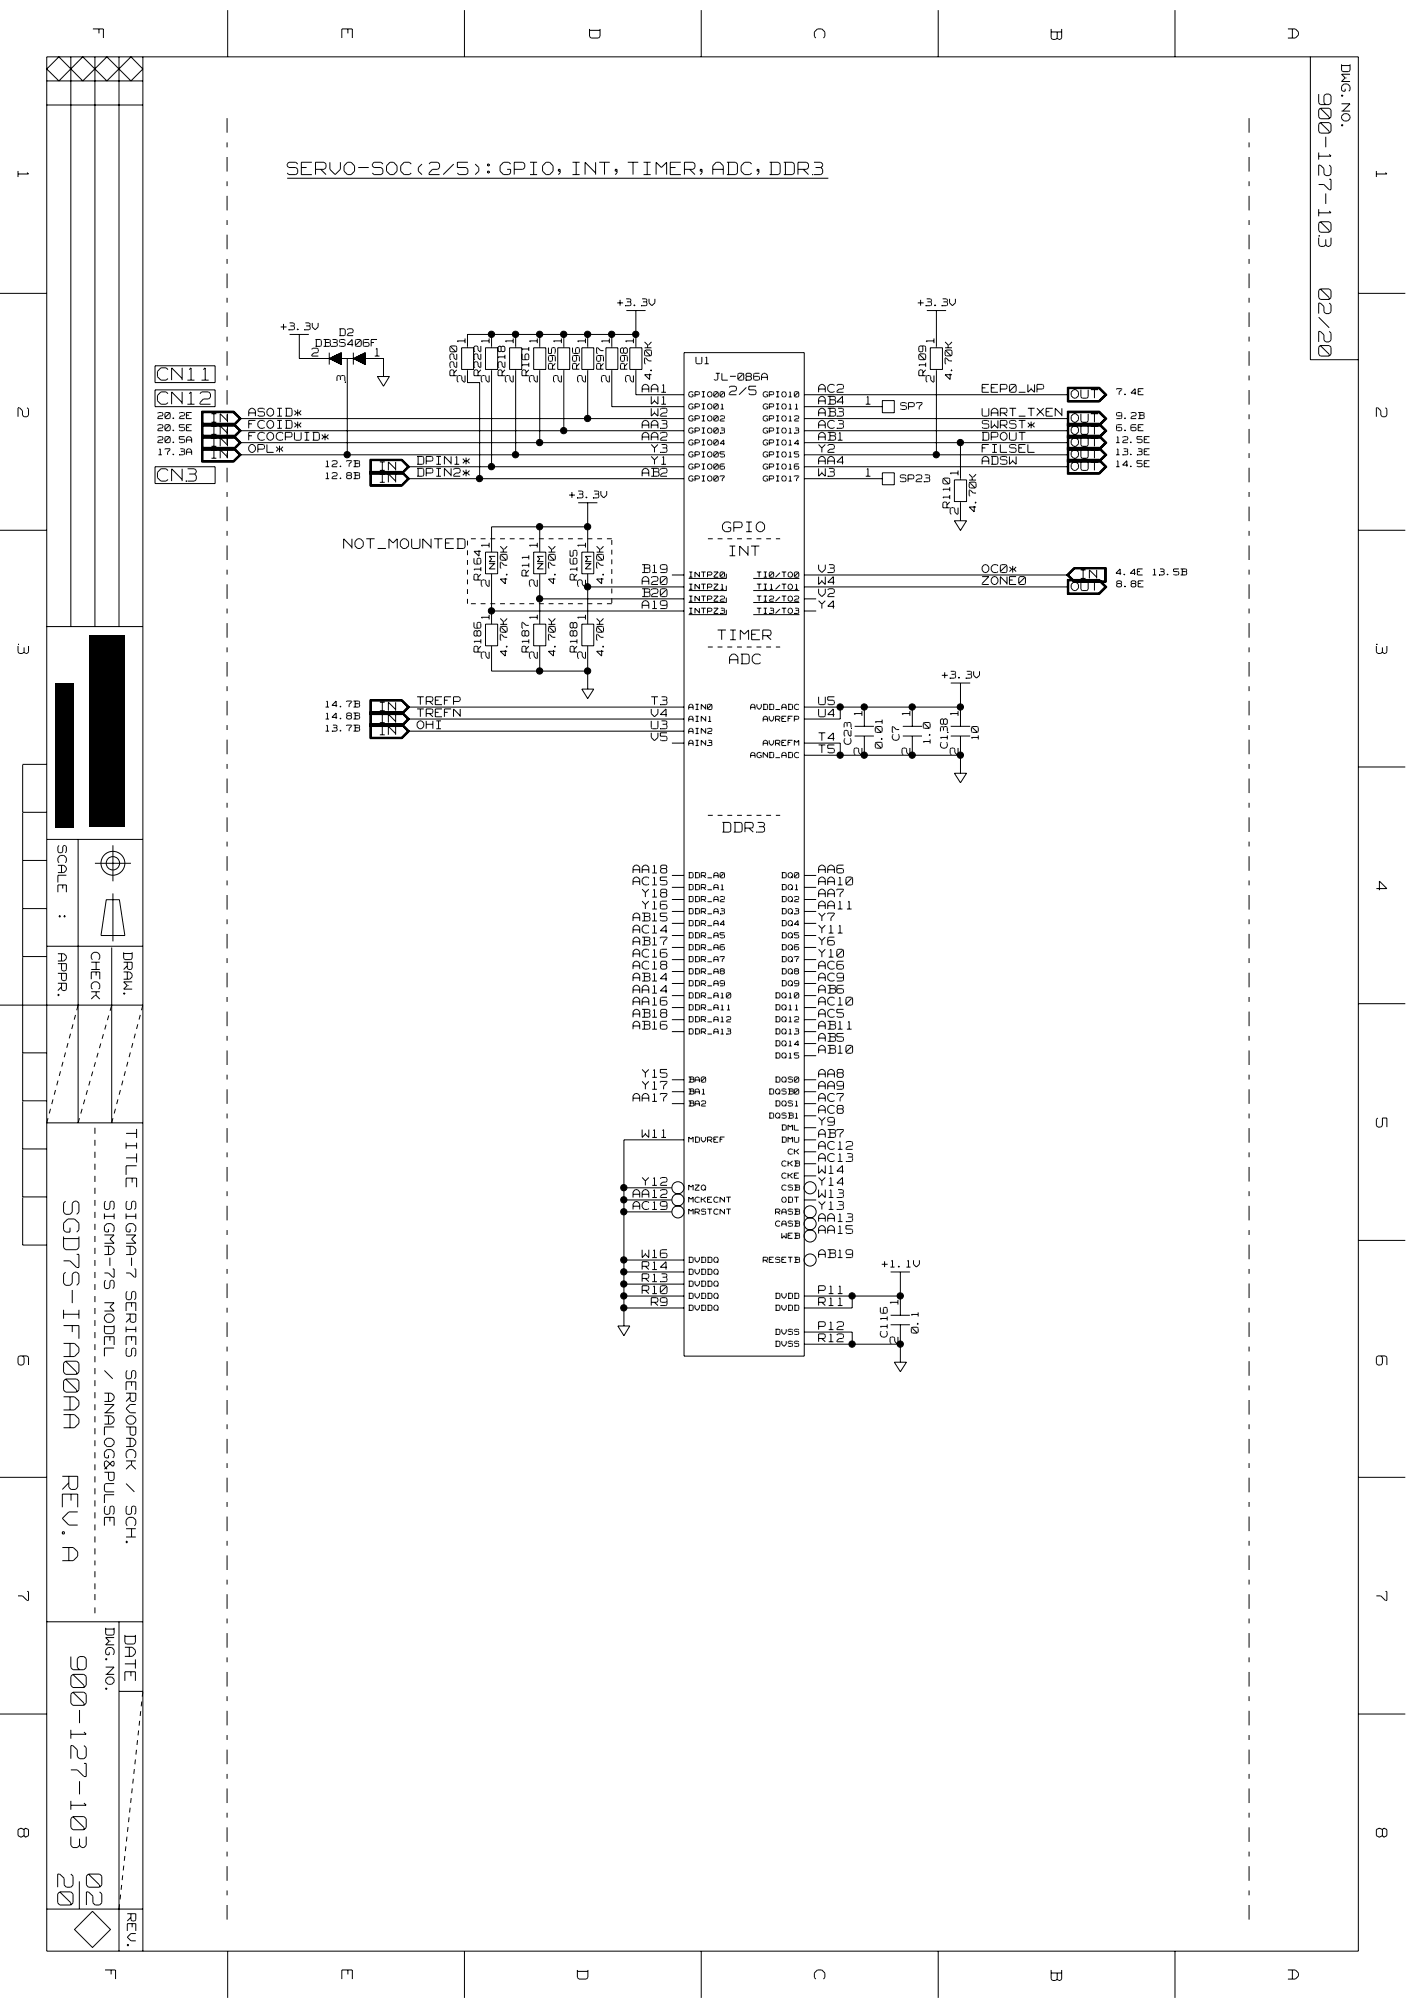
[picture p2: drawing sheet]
<svg xmlns="http://www.w3.org/2000/svg" width="297mm" height="420mm" viewBox="0 0 297 420" stroke-linecap="round" stroke-linejoin="round" font-family="sans-serif">
<defs><g id="words">
<g font-size="7.1" fill="#fff">
<text x="12.4" y="251.3" transform="rotate(90 12.4 251.3)">SGD7S-IFA00AA</text>
<text x="12.1" y="308.9" transform="rotate(90 12.1 308.9)">REV.A</text>
<text x="13.9" y="346.6" transform="rotate(90 13.9 346.6)">900-127-103</text>
<text x="11.2" y="392.1" transform="rotate(90 11.2 392.1)">20</text>
<text x="17.2" y="392.1" transform="rotate(90 17.2 392.1)">02</text>
</g>
<g font-size="5.8" fill="#fff">
<text x="275.1" y="19.7" transform="rotate(90 275.1 19.7)">900-127-103</text>
<text x="275.1" y="60.5" transform="rotate(90 275.1 60.5)">02/20</text>
</g>
<g font-size="4.9" fill="#fff">
<text x="18.8" y="6.1" transform="rotate(90 18.8 6.1)">F</text>
<text x="70.9" y="6.1" transform="rotate(90 70.9 6.1)">E</text>
<text x="122.7" y="6.1" transform="rotate(90 122.7 6.1)">D</text>
<text x="169.7" y="6.1" transform="rotate(90 169.7 6.1)">C</text>
<text x="219.2" y="6.1" transform="rotate(90 219.2 6.1)">B</text>
<text x="268.8" y="6.1" transform="rotate(90 268.8 6.1)">A</text>
<text x="3.1" y="35.8" transform="rotate(90 3.1 35.8)">1</text>
<text x="287.3" y="35.8" transform="rotate(90 287.3 35.8)">1</text>
<text x="60.1" y="37">SERVO-SOC(2/5):GPIO,INT,TIMER,ADC,DDR3</text>
<text x="32.9" y="80.1">CN11</text>
<text x="3.1" y="85.3" transform="rotate(90 3.1 85.3)">2</text>
<text x="32.9" y="85.1">CN12</text>
<text x="287.3" y="85.3" transform="rotate(90 287.3 85.3)">2</text>
<text x="32.9" y="101.2">CN3</text>
<text x="3.1" y="134.8" transform="rotate(90 3.1 134.8)">3</text>
<text x="287.3" y="134.8" transform="rotate(90 287.3 134.8)">3</text>
<text x="287.3" y="184.4" transform="rotate(90 287.3 184.4)">4</text>
<text x="287.3" y="233.9" transform="rotate(90 287.3 233.9)">5</text>
<text x="25.7" y="236.2" transform="rotate(90 25.7 236.2)">TITLE SIGMA-7 SERIES SERVOPACK / SCH.</text>
<text x="3.1" y="283.7" transform="rotate(90 3.1 283.7)">6</text>
<text x="287.3" y="283.7" transform="rotate(90 287.3 283.7)">6</text>
<text x="3.1" y="333" transform="rotate(90 3.1 333)">7</text>
<text x="287.3" y="333" transform="rotate(90 287.3 333)">7</text>
<text x="25.5" y="342.1" transform="rotate(90 25.5 342.1)">DATE</text>
<text x="3.1" y="382.5" transform="rotate(90 3.1 382.5)">8</text>
<text x="287.3" y="382.5" transform="rotate(90 287.3 382.5)">8</text>
<text x="21.3" y="412.2" transform="rotate(90 21.3 412.2)">F</text>
<text x="70.9" y="412.2" transform="rotate(90 70.9 412.2)">E</text>
<text x="120.1" y="412.2" transform="rotate(90 120.1 412.2)">D</text>
<text x="169.7" y="412.2" transform="rotate(90 169.7 412.2)">C</text>
<text x="219.2" y="412.2" transform="rotate(90 219.2 412.2)">B</text>
<text x="268.8" y="412.2" transform="rotate(90 268.8 412.2)">A</text>
</g>
<text font-size="4.5" fill="#fff" x="21.3" y="251.3" transform="rotate(90 21.3 251.3)">SIGMA-7S MODEL / ANALOG&amp;PULSE</text>
<g font-size="3.9" fill="#fff">
<text x="280.1" y="13.5" transform="rotate(90 280.1 13.5)">DWG.NO.</text>
<text x="11.6" y="176.9" transform="rotate(90 11.6 176.9)">SCALE</text>
<text x="11.6" y="191.1" transform="rotate(90 11.6 191.1)">:</text>
<text x="11.6" y="199.6" transform="rotate(90 11.6 199.6)">APPR.</text>
<text x="18.6" y="199.3" transform="rotate(90 18.6 199.3)">CHECK</text>
<text x="25.4" y="199.3" transform="rotate(90 25.4 199.3)">DRAW.</text>
<text x="21.6" y="340.6" transform="rotate(90 21.6 340.6)">DWG.NO.</text>
<text x="26.1" y="400.4" transform="rotate(90 26.1 400.4)">REV.</text>
</g>
<g font-size="3.8" fill="#fff">
<text x="151.1" y="111.6">GPIO</text>
<text x="71.9" y="115.1">NOT_MOUNTED</text>
<text x="152.6" y="116.7">INT</text>
<text x="150.1" y="134.2">TIMER</text>
<text x="152.6" y="139.3">ADC</text>
<text x="151.1" y="174.5">DDR3</text>
</g>
<g font-size="3.7" fill="#fff">
<text x="97.8" y="71.8" transform="rotate(-90 97.8 71.8)">1</text>
<text x="102.9" y="71.8" transform="rotate(-90 102.9 71.8)">1</text>
<text x="107.9" y="71.8" transform="rotate(-90 107.9 71.8)">1</text>
<text x="112.9" y="71.8" transform="rotate(-90 112.9 71.8)">1</text>
<text x="118" y="71.8" transform="rotate(-90 118 71.8)">1</text>
<text x="123" y="71.8" transform="rotate(-90 123 71.8)">1</text>
<text x="128" y="71.8" transform="rotate(-90 128 71.8)">1</text>
<text x="133.1" y="71.8" transform="rotate(-90 133.1 71.8)">1</text>
<text x="195.9" y="71.8" transform="rotate(-90 195.9 71.8)">1</text>
<text x="72.7" y="80" transform="rotate(-90 72.7 80)">3</text>
<text x="97.8" y="80" transform="rotate(-90 97.8 80)">2</text>
<text x="102.9" y="80" transform="rotate(-90 102.9 80)">2</text>
<text x="107.9" y="80" transform="rotate(-90 107.9 80)">2</text>
<text x="112.9" y="80" transform="rotate(-90 112.9 80)">2</text>
<text x="118" y="80" transform="rotate(-90 118 80)">2</text>
<text x="123" y="80" transform="rotate(-90 123 80)">2</text>
<text x="128" y="80" transform="rotate(-90 128 80)">2</text>
<text x="133.1" y="80" transform="rotate(-90 133.1 80)">2</text>
<text x="195.9" y="80" transform="rotate(-90 195.9 80)">2</text>
<text x="201" y="99.4" transform="rotate(-90 201 99.4)">1</text>
<text x="201" y="107.6" transform="rotate(-90 201 107.6)">2</text>
<text x="102.9" y="114.6" transform="rotate(-90 102.9 114.6)">1</text>
<text x="112.9" y="114.6" transform="rotate(-90 112.9 114.6)">1</text>
<text x="123" y="114.6" transform="rotate(-90 123 114.6)">1</text>
<text x="102.9" y="122.7" transform="rotate(-90 102.9 122.7)">2</text>
<text x="112.9" y="122.7" transform="rotate(-90 112.9 122.7)">2</text>
<text x="123" y="122.7" transform="rotate(-90 123 122.7)">2</text>
<text x="102.9" y="129.6" transform="rotate(-90 102.9 129.6)">1</text>
<text x="112.9" y="129.6" transform="rotate(-90 112.9 129.6)">1</text>
<text x="123" y="129.6" transform="rotate(-90 123 129.6)">1</text>
<text x="102.9" y="137.8" transform="rotate(-90 102.9 137.8)">2</text>
<text x="112.9" y="137.8" transform="rotate(-90 112.9 137.8)">2</text>
<text x="123" y="137.8" transform="rotate(-90 123 137.8)">2</text>
<text x="180.8" y="149.8" transform="rotate(-90 180.8 149.8)">1</text>
<text x="190.9" y="149.8" transform="rotate(-90 190.9 149.8)">1</text>
<text x="201" y="149.8" transform="rotate(-90 201 149.8)">1</text>
<text x="180.8" y="157.9" transform="rotate(-90 180.8 157.9)">2</text>
<text x="190.9" y="157.9" transform="rotate(-90 190.9 157.9)">2</text>
<text x="201" y="157.9" transform="rotate(-90 201 157.9)">2</text>
<text x="188.4" y="273" transform="rotate(-90 188.4 273)">1</text>
<text x="188.4" y="281.1" transform="rotate(-90 188.4 281.1)">2</text>
</g>
<g font-size="3.3" fill="#fff">
<text x="152.5" y="82.9">2/5</text>
<text x="224.1" y="83.6">OUT</text>
<text x="44.2" y="88.6">IN</text>
<text x="224.1" y="88.6">OUT</text>
<text x="44.2" y="93.7">IN</text>
<text x="44.2" y="91.2">IN</text>
<text x="224.1" y="91.2">OUT</text>
<text x="224.1" y="93.7">OUT</text>
<text x="44.2" y="96.2">IN</text>
<text x="79.5" y="101.2">IN</text>
<text x="79.5" y="98.7">IN</text>
<text x="224.1" y="98.7">OUT</text>
<text x="224.1" y="96.2">OUT</text>
<text x="224.1" y="123.9">OUT</text>
<text x="226.1" y="121.3">IN</text>
<text x="79.5" y="149">IN</text>
<text x="79.5" y="154.1">IN</text>
<text x="79.5" y="151.5">IN</text>
</g>
<g font-size="3.1" fill="#fff">
<text x="65.2" y="74.8">2</text>
<text x="78.4" y="74.8">1</text>
<text x="116.6" y="77.3" transform="rotate(-90 116.6 77.3)">R95</text>
<text x="121.6" y="77.3" transform="rotate(-90 121.6 77.3)">R96</text>
<text x="126.7" y="77.3" transform="rotate(-90 126.7 77.3)">R97</text>
<text x="131.7" y="77.3" transform="rotate(-90 131.7 77.3)">R98</text>
<text x="96" y="78.6" transform="rotate(-90 96 78.6)">R220</text>
<text x="101" y="78.6" transform="rotate(-90 101 78.6)">R222</text>
<text x="106" y="78.6" transform="rotate(-90 106 78.6)">R218</text>
<text x="111" y="78.6" transform="rotate(-90 111 78.6)">R161</text>
<text x="134.3" y="82.4">AA1</text>
<text x="136.7" y="79.4" transform="rotate(-90 136.7 79.4)">4.70K</text>
<text x="171.2" y="82.4">AC2</text>
<text x="194.1" y="78.6" transform="rotate(-90 194.1 78.6)">R109</text>
<text x="199.6" y="79.4" transform="rotate(-90 199.6 79.4)">4.70K</text>
<text x="205.4" y="82.4">EEP0_WP</text>
<text x="52" y="89.9">FCOID*</text>
<text x="52" y="87.4">ASOID*</text>
<text x="134.3" y="89.9">AA3</text>
<text x="136.2" y="87.4">W2</text>
<text x="136.2" y="84.9">W1</text>
<text x="171.2" y="89.9">AC3</text>
<text x="171.2" y="87.4">AB3</text>
<text x="171.2" y="84.9">AB4</text>
<text x="181.1" y="84.9">1</text>
<text x="205.4" y="87.4">UART_TXEN</text>
<text x="205.4" y="89.9">SWRST*</text>
<text x="52" y="92.4">FCOCPUID*</text>
<text x="52" y="95">OPL*</text>
<text x="134.3" y="92.4">AA2</text>
<text x="136.2" y="95">Y3</text>
<text x="171.2" y="95">Y2</text>
<text x="171.2" y="92.4">AB1</text>
<text x="205.4" y="92.4">DPOUT</text>
<text x="205.4" y="95">FILSEL</text>
<text x="87.2" y="97.5">DPIN1*</text>
<text x="87.2" y="99.9">DPIN2*</text>
<text x="134.3" y="99.9">AB2</text>
<text x="136.2" y="97.5">Y1</text>
<text x="171.2" y="99.9">W3</text>
<text x="171.2" y="97.5">AA4</text>
<text x="181.1" y="99.9">1</text>
<text x="205.4" y="97.5">ADSW</text>
<text x="199.1" y="106.3" transform="rotate(-90 199.1 106.3)">R110</text>
<text x="204.6" y="107.1" transform="rotate(-90 204.6 107.1)">4.70K</text>
<text x="101" y="121.4" transform="rotate(-90 101 121.4)">R164</text>
<text x="106.5" y="122.2" transform="rotate(-90 106.5 122.2)">4.70K</text>
<text x="111" y="120.5" transform="rotate(-90 111 120.5)">R11</text>
<text x="116.6" y="122.2" transform="rotate(-90 116.6 122.2)">4.70K</text>
<text x="121.1" y="121.4" transform="rotate(-90 121.1 121.4)">R165</text>
<text x="126.7" y="122.2" transform="rotate(-90 126.7 122.2)">4.70K</text>
<text x="134.3" y="125.1">B20</text>
<text x="134.3" y="122.6">A20</text>
<text x="134.3" y="120.1">B19</text>
<text x="171.2" y="125.1">V2</text>
<text x="171.2" y="122.6">W4</text>
<text x="171.2" y="120.1">V3</text>
<text x="205.4" y="120.1">OC0*</text>
<text x="205.4" y="122.6">ZONE0</text>
<text x="134.3" y="127.6">A19</text>
<text x="171.2" y="127.6">Y4</text>
<text x="101" y="136.4" transform="rotate(-90 101 136.4)">R186</text>
<text x="106.5" y="137.3" transform="rotate(-90 106.5 137.3)">4.70K</text>
<text x="111" y="136.4" transform="rotate(-90 111 136.4)">R187</text>
<text x="116.6" y="137.3" transform="rotate(-90 116.6 137.3)">4.70K</text>
<text x="121.1" y="136.4" transform="rotate(-90 121.1 136.4)">R188</text>
<text x="126.7" y="137.3" transform="rotate(-90 126.7 137.3)">4.70K</text>
<text x="87.2" y="147.7">TREFP</text>
<text x="136.2" y="147.7">T3</text>
<text x="171.2" y="147.7">U5</text>
<text x="87.2" y="152.8">OHI</text>
<text x="87.2" y="150.3">TREFN</text>
<text x="136.2" y="155.3">V5</text>
<text x="136.2" y="152.8">U3</text>
<text x="136.2" y="150.3">V4</text>
<text x="171.2" y="150.3">U4</text>
<text x="171.2" y="155.3">T4</text>
<text x="178.4" y="155.7" transform="rotate(-90 178.4 155.7)">C23</text>
<text x="188.5" y="154.9" transform="rotate(-90 188.5 154.9)">C7</text>
<text x="195" y="155.6" transform="rotate(-90 195 155.6)">1.0</text>
<text x="205.1" y="154.7" transform="rotate(-90 205.1 154.7)">10</text>
<text x="171.2" y="157.8">T5</text>
<text x="185" y="156.5" transform="rotate(-90 185 156.5)">0.01</text>
<text x="198.6" y="156.5" transform="rotate(-90 198.6 156.5)">C138</text>
<text x="132.4" y="185.5">AC15</text>
<text x="132.4" y="183">AA18</text>
<text x="171.2" y="185.5">AA10</text>
<text x="171.2" y="183">AA6</text>
<text x="134.3" y="190.5">Y16</text>
<text x="134.3" y="188">Y18</text>
<text x="171.2" y="190.5">AA11</text>
<text x="171.2" y="188">AA7</text>
<text x="132.4" y="195.5">AC14</text>
<text x="132.4" y="193">AB15</text>
<text x="171.2" y="195.5">Y11</text>
<text x="171.2" y="193">Y7</text>
<text x="132.4" y="203.1">AC18</text>
<text x="132.4" y="200.6">AC16</text>
<text x="132.4" y="198">AB17</text>
<text x="171.2" y="203.1">AC6</text>
<text x="171.2" y="200.6">Y10</text>
<text x="171.2" y="198">Y6</text>
<text x="132.4" y="208.1">AA14</text>
<text x="132.4" y="205.6">AB14</text>
<text x="171.2" y="208.1">AB6</text>
<text x="171.2" y="205.6">AC9</text>
<text x="132.4" y="215.6">AB16</text>
<text x="132.4" y="213.1">AB18</text>
<text x="132.4" y="210.6">AA16</text>
<text x="171.2" y="215.6">AB11</text>
<text x="171.2" y="213.1">AC5</text>
<text x="171.2" y="210.6">AC10</text>
<text x="171.2" y="220.7">AB10</text>
<text x="171.2" y="218.2">AB5</text>
<text x="134.3" y="225.7">Y15</text>
<text x="171.2" y="225.7">AA8</text>
<text x="132.4" y="230.8">AA17</text>
<text x="134.3" y="228.2">Y17</text>
<text x="171.2" y="233.3">AC8</text>
<text x="171.2" y="228.2">AA9</text>
<text x="171.2" y="230.8">AC7</text>
<text x="134.3" y="238.3">W11</text>
<text x="171.2" y="238.3">AB7</text>
<text x="171.2" y="235.8">Y9</text>
<text x="171.2" y="245.8">W14</text>
<text x="171.2" y="243.3">AC13</text>
<text x="171.2" y="240.8">AC12</text>
<text x="132.4" y="250.9">AA12</text>
<text x="134.3" y="248.3">Y12</text>
<text x="171.2" y="250.9">W13</text>
<text x="171.2" y="248.3">Y14</text>
<text x="132.4" y="253.4">AC19</text>
<text x="171.2" y="253.4">Y13</text>
<text x="171.2" y="255.9">AA13</text>
<text x="134.3" y="263.4">W16</text>
<text x="171.2" y="258.4">AA15</text>
<text x="171.2" y="263.4">AB19</text>
<text x="134.3" y="268.5">R13</text>
<text x="134.3" y="265.9">R14</text>
<text x="134.3" y="271">R10</text>
<text x="136.2" y="273.5">R9</text>
<text x="171.2" y="273.5">R11</text>
<text x="171.2" y="271">P11</text>
<text x="171.2" y="281.1">R12</text>
<text x="171.2" y="278.5">P12</text>
<text x="186" y="279.8" transform="rotate(-90 186 279.8)">C116</text>
<text x="192.5" y="278.9" transform="rotate(-90 192.5 278.9)">0.1</text>
</g>
<g font-size="2.8" fill="#fff">
<text x="104" y="119" transform="rotate(-90 104 119)">NM</text>
<text x="114.1" y="119" transform="rotate(-90 114.1 119)">NM</text>
<text x="124.1" y="119" transform="rotate(-90 124.1 119)">NM</text>
</g>
<g font-size="2.7" fill="#fff">
<text x="129.1" y="64.2">+3.3V</text>
<text x="192" y="64.2">+3.3V</text>
<text x="58.7" y="69.2">+3.3V</text>
<text x="71" y="70.4">D2</text>
<text x="66" y="72.7">DB3S406F</text>
<text x="145.6" y="76.3">U1</text>
<text x="149.4" y="79.8">JL-086A</text>
<text x="188.4" y="85.9">SP7</text>
<text x="188.3" y="101">SP23</text>
<text x="119" y="104.4">+3.3V</text>
<text x="197" y="142.1">+3.3V</text>
<text x="184.4" y="265.3">+1.1V</text>
</g>
<g font-size="2.4" fill="#fff">
<text x="233.6" y="82.9">7.4E</text>
<text x="33" y="87.9">20.2E</text>
<text x="233.6" y="87.9">9.2B</text>
<text x="33" y="92.9">20.5A</text>
<text x="33" y="90.4">20.5E</text>
<text x="33.1" y="95.5">17.3A</text>
<text x="233.5" y="95.5">13.3E</text>
<text x="233.5" y="92.9">12.5E</text>
<text x="233.6" y="90.4">6.6E</text>
<text x="68.1" y="100.5">12.8B</text>
<text x="68.1" y="98">12.7B</text>
<text x="233.5" y="98">14.5E</text>
<text x="233.4" y="120.6">4.4E</text>
<text x="233.6" y="123.1">8.8E</text>
<text x="241.1" y="120.6">13.5B</text>
<text x="68.1" y="148.3">14.7B</text>
<text x="68.1" y="153.3">13.7B</text>
<text x="68.1" y="150.7">14.8B</text>
</g>
<g font-size="2.1" fill="#fff">
<text x="144.1" y="83.3">GPIO00</text>
<text x="159.6" y="83.3">GPIO10</text>
<text x="144.1" y="88.3">GPIO02</text>
<text x="144.1" y="85.8">GPIO01</text>
<text x="159.6" y="85.8">GPIO11</text>
<text x="159.6" y="88.3">GPIO12</text>
<text x="144.1" y="95.8">GPIO05</text>
<text x="144.1" y="93.3">GPIO04</text>
<text x="144.1" y="90.8">GPIO03</text>
<text x="159.6" y="90.8">GPIO13</text>
<text x="159.6" y="93.3">GPIO14</text>
<text x="159.6" y="95.8">GPIO15</text>
<text x="144.1" y="100.9">GPIO07</text>
<text x="144.1" y="98.4">GPIO06</text>
<text x="159.6" y="100.9">GPIO17</text>
<text x="159.6" y="98.4">GPIO16</text>
<text x="144.2" y="121">INTPZ0</text>
<text x="144.2" y="123.5">INTPZ1</text>
<text x="158.3" y="123.5">TI1/TO1</text>
<text x="158.3" y="121">TI0/TO0</text>
<text x="144.2" y="126">INTPZ2</text>
<text x="144.2" y="128.6">INTPZ3</text>
<text x="158.3" y="128.6">TI3/TO3</text>
<text x="158.3" y="126">TI2/TO2</text>
<text x="144.1" y="148.7">AIN0</text>
<text x="157" y="148.7">AVDD_ADC</text>
<text x="144.1" y="153.7">AIN2</text>
<text x="144.1" y="151.2">AIN1</text>
<text x="159.6" y="151.2">AVREFP</text>
<text x="144.1" y="156.2">AIN3</text>
<text x="157" y="158.8">AGND_ADC</text>
<text x="159.6" y="156.2">AVREFM</text>
<text x="144.1" y="183.9">DDR_A0</text>
<text x="163.5" y="183.9">DQ0</text>
<text x="144.1" y="191.4">DDR_A3</text>
<text x="144.1" y="188.9">DDR_A2</text>
<text x="144.1" y="186.4">DDR_A1</text>
<text x="163.5" y="191.4">DQ3</text>
<text x="163.5" y="188.9">DQ2</text>
<text x="163.5" y="186.4">DQ1</text>
<text x="144.1" y="196.5">DDR_A5</text>
<text x="144.1" y="193.9">DDR_A4</text>
<text x="163.5" y="193.9">DQ4</text>
<text x="163.5" y="196.5">DQ5</text>
<text x="144.1" y="201.5">DDR_A7</text>
<text x="144.1" y="199">DDR_A6</text>
<text x="163.5" y="199">DQ6</text>
<text x="163.5" y="201.5">DQ7</text>
<text x="144.1" y="209">DDR_A10</text>
<text x="144.1" y="206.5">DDR_A9</text>
<text x="144.1" y="204">DDR_A8</text>
<text x="162.2" y="209">DQ10</text>
<text x="163.5" y="204">DQ8</text>
<text x="163.5" y="206.5">DQ9</text>
<text x="144.1" y="214">DDR_A12</text>
<text x="144.1" y="211.5">DDR_A11</text>
<text x="162.2" y="214">DQ12</text>
<text x="162.2" y="211.5">DQ11</text>
<text x="144.1" y="216.6">DDR_A13</text>
<text x="162.2" y="216.6">DQ13</text>
<text x="162.2" y="219.1">DQ14</text>
<text x="162.2" y="221.6">DQ15</text>
<text x="144.1" y="226.7">BA0</text>
<text x="162.2" y="226.7">DQS0</text>
<text x="144.1" y="229.2">BA1</text>
<text x="144.1" y="231.6">BA2</text>
<text x="160.9" y="229.2">DQSB0</text>
<text x="162.2" y="231.6">DQS1</text>
<text x="144.1" y="239.2">MDVREF</text>
<text x="160.9" y="234.2">DQSB1</text>
<text x="163.5" y="239.2">DMU</text>
<text x="163.5" y="236.7">DML</text>
<text x="163.5" y="244.2">CKB</text>
<text x="164.8" y="241.7">CK</text>
<text x="144.1" y="249.3">MZQ</text>
<text x="144.1" y="251.8">MCKECNT</text>
<text x="163.5" y="246.8">CKE</text>
<text x="163.5" y="249.3">CSB</text>
<text x="163.5" y="251.8">ODT</text>
<text x="144.1" y="254.3">MRSTCNT</text>
<text x="162.2" y="256.8">CASB</text>
<text x="162.2" y="254.3">RASB</text>
<text x="163.5" y="259.3">WEB</text>
<text x="144.1" y="264.4">DVDDQ</text>
<text x="144.1" y="266.9">DVDDQ</text>
<text x="144.1" y="269.4">DVDDQ</text>
<text x="159.6" y="264.4">RESETB</text>
<text x="144.1" y="274.4">DVDDQ</text>
<text x="144.1" y="271.9">DVDDQ</text>
<text x="162.2" y="271.9">DVDD</text>
<text x="162.2" y="274.4">DVDD</text>
<text x="162.2" y="281.9">DVSS</text>
<text x="162.2" y="279.4">DVSS</text>
</g>
</g></defs>
<path d="M11.6 142.9h4v30.3h-4zM18.6 133h7.5v40.1h-7.5z" fill="#000"/>
<path d="M47.5 24.7v377.3M261.3 24.7v377.3" fill="none" stroke="#000" stroke-width=".21" stroke-dasharray="3 2 1 2" stroke-linecap="butt"/>
<path d="M128 112.7h-30.2M128 113v13.3M148.1 112.7h15.1M97.8 126.3v-13.6M128 126.3h-30.2M148.1 135.4h15.1M148.1 170.6h15.1M9.8 235l6.5-24.7M16.3 235l7.1-24.7M23.4 235l6.5-24.7M24.9 399.5l5-45.6" fill="none" stroke="#000" stroke-width=".21" stroke-dasharray="1 1 1 1 1 1 1 1" stroke-linecap="butt"/>
<g fill="none" stroke="#000" stroke-width=".21">
<path d="M9.8 11.9h274.3v396.4h-274.3zM9.8 16.9h20.1M12.3 11.9l5 5 5.1-5 5 5 2.5-2.5-2.5-2.5-5 5-5.1-5-5 5-2.5-2.5zM14.8 11.9v119.2M19.4 6.1h2.2M19.9 11.9v119.2M20.7 6.1v.9M21.6 6.1v1.9M24.9 11.9v119.2M29.9 11.9v396.4M47.6 2.1v9.8M71.5 6.1h2.2v1.9"/>
<path d="M71.5 6.1v1.9M72.8 6.1v.9M97.2 2.1v9.8M123.3 7.6l.3 .4M123.3 6.1v1.5M123.4 6.4h2.1M123.7 8h1.5M125.5 6.1v1.5M125.5 7.6l-.3 .4M146.7 2.1v9.8M170.3 6.7l.7-.6h.9l.7 .6M170.3 6.7v.9"/>
<path d="M170.3 7.6l.3 .4M172.6 7.6l-.3 .4M172.6 6.7v.9M196.3 2.1v9.8M219.9 8l.3 .3M219.9 6.1v1.8M219.9 6.7h2.1M221.1 8l-.3 .3h-.6M221.1 6.7v1.2M221.2 8l.3 .3h.2M222.1 8l-.3 .3M222.1 6.1v1.8"/>
<path d="M245.8 2.1v9.8M269.4 6.1h1.5M269.4 8h1.5M270.3 6.1v1.8M271 6.1l.6 .6M271.6 6.7v.6M271.6 7.3l-.6 .7M274.1 11.9v63.4h10M275.8 19.7v1.8M277.3 19.7l-.4 .3M277.4 19.7h.6M278 19.7l.4 .3"/>
<path d="M280.6 13.5v1.2M280.6 19.9h.2M280.6 18.8l.3 .3M280.6 15.5l.7 .8M280.6 14.7l.3 .3M280.7 17.1h1.7M280.7 15.5h1.7M280.7 13.7h1.7M280.9 19.9v.2l-.3 .1v-.3M280.9 19.1h.5M281.1 17.6l-.5 .5v.7M281.2 17.6h.7l.5 .5v.7"/>
<path d="M281.4 18.6v.5M281.4 16.3l-.8 .8M281.4 16.3h.2M282.4 13.5v1.2M282.4 18.8l-.2 .3M282.4 14.7l-.2 .3h-1.3M3.8 35.8v1.2M3.8 36.4h2.1M5.7 36.1l.3 .3M9.8 22h20.1M60.1 36.2l.3 .3M60.1 34.3v.4"/>
<path d="M60.1 34.7l.3 .4M60.1 37.3h113.2M60.4 34l-.3 .3M60.5 35.1h1.4l.4 .4v.7M60.5 34h1.3l.5 .3M62.3 36.2l-.5 .3h-1.3M63 34v2.5M63 34h2.2M63.1 36.5h2.1M63.1 35.1h1M66 34h1.8M66 34v2.5"/>
<path d="M66 35.4h1.8M67.1 35.5l1.1 1M67.8 34l.4 .4v.6M68.2 35.1l-.4 .3M69 34v1.4M69 35.4l1.1 1.1M71.2 34v1.4M71.2 35.4l-1.1 1.1M72 35.8l.7 .7M72 34.8v1M72.7 34l-.7 .7M72.7 34h.7l.8 .7"/>
<path d="M74.2 34.8v1M74.2 35.8l-.8 .7h-.7M74.9 35.1h2.2M77.9 36.2l.3 .3M77.9 34.3v.4M77.9 34.7l.3 .4M78.2 34l-.3 .3M78.3 36.5h1.4M78.3 35.1h1.4M78.3 34h1.4M79.7 34l.4 .3M79.7 35.1l.4 .3v.8"/>
<path d="M80.1 36.2l-.4 .3M80.9 35.8l.7 .7M80.9 34.8v1M81.6 34l-.7 .7M81.6 34h.7l.8 .7M83.1 35.8l-.8 .7h-.7M83.1 34.8v1M83.8 35.8l.8 .7h1M83.8 34.8v1M85.6 34h-1l-.8 .7M85.6 34l.4 .3M86 36.2l-.4 .3"/>
<path d="M87.5 35.8l.8 .7M87.5 35.1v.7M88.3 34.3l-.8 .8M89.7 36.2v.3M89.8 36.5h2.1M90.5 35.4l-.8 .8M90.5 35.4h1M91.5 34h-1.4l-.4 .3M91.6 34l.3 .3v.7M91.9 35.1l-.3 .3M94.9 34.3l-2.2 2.2M95.7 34v1.1"/>
<path d="M95.7 36.2l.3 .3M95.7 35.1h1.8M95.7 34h2.2M96.1 36.5h1.4M97.5 35.1l.4 .4v.7M97.9 36.2l-.4 .3M99.4 34.3l.7 .7M100.1 35.9l-.7 .6M100.2 35.1v.7M102 35.8h.3l.1 .4h-.4M102 34.7v-.4h.3l.1 .4h-.4M102 35.9v.3"/>
<path d="M104.6 34.8v1M104.6 35.8l.7 .7M105.3 34l-.7 .7M105.4 36.5h1M105.4 34h1M106.1 35.4h.7v.8M106.4 34l.4 .3M106.8 36.2l-.4 .3M107.6 34h1.7M107.6 34v2.5M107.6 35.4h1.7M109.4 34l.4 .4v.6"/>
<path d="M109.8 35.1l-.4 .3M110.9 36.5h1.5M110.9 34h1.5M111.6 34v2.5M113.5 35.8l.7 .7M113.5 34.8v1M114.2 34l-.7 .7M114.3 36.5h.6M114.3 34h.6M115 34l.7 .7M115.7 34.8v1M115.7 35.8l-.7 .7"/>
<path d="M116.8 35.8h.3M117.1 35.4h-.3v.4M117.1 36.2l-.3 .3M117.2 35.4v.8M119.8 36.5h1.4M119.8 34h1.4M120.5 34v2.5M122.4 34l2.1 2.2M122.4 34v2.5M124.6 34v2.5M125.3 34h2.3M126.4 34v2.5"/>
<path d="M128.7 35.8h.3M129 35.4h-.3v.4M129 36.2l-.3 .3M129.1 35.4v.8M131.3 34h2.2M132.4 34v2.5M134.6 36.5h1.5M134.6 34h1.5M135.4 34v2.5M137.2 34l1.1 1M137.2 34v2.5M139.4 34l-1.1 1.1"/>
<path d="M139.4 34v2.5M140.2 34h2.2M140.2 34v2.5M140.3 36.5h2.1M140.3 35.1h1M143.2 34h1.7M143.2 34v2.5M143.2 35.4h1.7M144.3 35.5l1.1 1M145 34l.4 .4v.6M145.4 35.1l-.4 .3M146.5 35.8h.3"/>
<path d="M146.8 35.4h-.3v.4M146.8 36.2l-.3 .3M146.9 35.4v.8M149.1 34.8v1.7M149.1 35.4h2.2M149.8 34l-.7 .7M149.9 34h.6l.8 .7M151.3 34.8v1.7M152.1 36.5h1.7M152.1 34h1.7M152.4 34v2.5M153.9 34l.4 .3v1.9"/>
<path d="M154.3 36.2l-.4 .3M155 34.8v1M155 35.8l.7 .7M155.7 34l-.7 .7M155.8 36.5h1M155.8 34h1M156.8 34l.4 .3M157.2 36.2l-.4 .3M158.4 35.8h.3M158.7 35.4l-.3 .1v.3M158.7 36.2l-.3 .3M158.7 35.4v.8"/>
<path d="M161 34h1.8l.4 .3v1.9M161.3 34v2.5M163.2 36.2l-.4 .3h-1.8M164 36.5h1.7M164 34h1.7M164.3 34v2.5M165.8 34l.4 .4v1.8M166.2 36.2l-.4 .3M166.9 34v2.5M166.9 34h1.8M167 35.4h1.7M168.1 35.5l1 1"/>
<path d="M168.7 34l.4 .4v.6M169.1 35.1l-.4 .3M169.9 36.5h.1M170.3 34h1.4l.4 .4v.3M171.7 35.1l.4 .4v.7M172.1 36.2l-.4 .3h-1.4M172.1 34.7l-.4 .4h-1.1M275.8 26v1.4l.4 .5M275.8 31.9v1.5M275.8 38.6h1.1M275.8 24.5l.4 .4M275.8 21.5l.4 .4"/>
<path d="M275.9 32.7h2.5M276.1 34.5h-.3v2.2M276.2 22.6l-.4 .4v1.4M276.2 34.5l.7 .8M276.2 25.7l-.4 .3M276.2 27.9h1.8M276.2 22.7l1.8 1.7M276.2 24.9h1.8M276.2 22.6h1.8M276.2 21.9h1.8M276.9 20.1v1.4M276.9 35.3v1l.4 .4"/>
<path d="M276.9 38.6l1.1 1.1M276.9 21.5l.4 .3M277.3 28.6v2.2M277.4 36.7h.6M278 25.7h-1.8l1.8 1.7M278 24.5v.3M278 27.5v.3M278 22.6l.4 .4v1.4M278 37.5h.4M278 34.5l.4 .4M278 32.3l.4 .4M278 25.7l.4 .3"/>
<path d="M278.4 20.1v1.4M278.4 26v1.4l-.4 .5M278.4 34.9v1.4l-.4 .4M278.4 37.6v2.1h-.4M278.4 24.5l-.4 .4M278.4 21.5l-.4 .4M280.6 26.3h.3M280.6 23.2h1.8M280.6 21.7h1.8M280.8 26.1h-.2v.2M280.9 26.1v.2M281.1 23.8l-.5 .5v.5l.5 .5"/>
<path d="M281.2 23.8h.7l.5 .5v.5l-.5 .5h-.7M282.4 21.7l-1.5 1.5M287.9 35.8v1.2M288 36.4h2.1M289.8 36.1l.3 .3M275.8 49.4h.1M275.8 43.8v1.5M275.8 46.8v1.4M275.8 49.7v1.4M275.8 51.2l.4 .4M275.8 48.2l.4 .4M275.9 44.5h2.5"/>
<path d="M276.2 46.4l-.4 .3M276.2 51.6h.7M276.2 46.4l1.8 1.8M276.2 48.6h1.8M276.2 46.4h1.8M277.3 51.2l-.4 .4M277.3 51.2l.4 .4h.3M277.3 40.5v2.2M277.3 50.1v1M278 48.2v.4l.4-.4M278 46.4l.4 .3M278 44.2l.4 .3"/>
<path d="M278.4 51.2l-.4 .4M278.4 46.8v1.4M278.4 49.7v1.4M0 61.4h9.8M32.4 76.5h12.6v3.6h-12.6zM32.9 78.8l.8 .7h1M32.9 77.8v1M34.7 77h-1l-.8 .7M34.8 77l.3 .3M35.1 79.2l-.3 .3M38.1 79.2l-2.2-2.2v2.5M38.1 77v2.5"/>
<path d="M39.2 79.5h1.5M39.6 77.3l.4-.3v2.5M42.2 79.5h1.4M42.5 77.3l.4-.3v2.5M58.7 68.4h1.2M59.3 67.8v1.2M60.4 69h.1M60.6 69h.7M60.6 70h4M60.6 67.6h.7M60.7 68.2h.6M61.4 67.6l.2 .2"/>
<path d="M61.4 68.2l.2 .2M61.6 67.8v.1M61.6 68.5v.3M61.6 68.8l-.2 .2M61.6 68l-.2 .2M62.2 68.8h.2M62.2 68.9v.1M62.2 69h.2M62.4 68.8v.2M62.6 70v5h6.3M63.7 69h.1M63.9 69h.7"/>
<path d="M63.9 67.6h.7M64.1 68.2h.5M64.7 67.6l.2 .2M64.7 68.2l.2 .2M64.9 67.8v.1M64.9 68.5v.3M64.9 68.8l-.2 .2M64.9 68l-.2 .2M65.3 68.4l.6 .6 .6-.6M65.3 67.6v.8M66 71h1l.2 .2M66.2 71.1v1.3"/>
<path d="M66.3 72.9h-.9l-.2 .2M66.3 73.8h-.6l-.5 .7h1.4M66.4 72.9l.2 .2M66.5 67.6v.8M66.6 73.6l-.2 .2M66.6 73.2v.3M67.2 72.3l-.2 .2h-1M67.2 71.3v1M67.7 71h1.2M67.7 72.5h1.2M68.1 71.1v1.3M68.1 71.7h.8"/>
<path d="M68.9 75l2.5-1.2v2.5zM68.9 73.8v2.5M68.9 71.7l.2 .2v.4M68.9 71l.2 .2M69 75v.1M69.1 74.9v.2M69.1 71.3l-.1 .3M69.1 72.3l-.2 .2M69.2 74.9v.3M69.3 74.9v.3M69.3 74.8v.4M69.3 72.5h.1"/>
<path d="M69.4 74.8v.5M69.5 74.7v.6M69.6 71h.8l.2 .2M69.6 74.7v.6M69.6 74.7v.7M69.7 74.6v.8M69.8 74.6v.9M69.9 74.5v1M70 74.5v1.1M70.1 74.5v1.1M70.1 74.4v1.3M70.2 74.4v1.3"/>
<path d="M70.3 74.3v1.4M70.4 74.3v1.4M70.4 71.7l.2 .6M70.4 74.3v1.5M70.5 74.3v1.5M70.5 78.8v.9M70.5 74.2v1.6M70.6 71.3l-.2 .4h-.7M70.6 72.3l-.2 .2h-.8M70.6 74.2v1.7M70.7 74.2v1.7M70.7 74.1v1.8"/>
<path d="M70.8 74.1v1.9M70.9 74.1v1.9M70.9 78.6l-.4 .2M70.9 74v2M71 78.6l.2 .1 .3-.1M71 74v2M71 74v2.1M71 72.3l.2 .2M71 68.8h1M71 70.2h1M71.1 73.9v2.2M71.2 71l-.2 .4 .2 .3"/>
<path d="M71.2 68.8v1.4M71.2 73.9v2.2M71.2 73.9v2.3M71.2 78.8v.7M71.2 71.7h.8M71.2 71h.8M71.2 72.5h.8M71.3 73.8v2.4M71.4 75h2.5M71.5 78.6h.4l.2 .2M72 71l.2 .2M72 71.7l.2 .2v.4"/>
<path d="M72 68.8l.2 .2M72.1 80h.1M72.1 78.8v.9M72.2 69v1M72.2 72.3l-.2 .2M72.2 70.1l-.2 .1M72.6 70.1v.1M72.6 75v20.2M72.7 72.1h1.2M72.7 70.2h1.2M72.8 68.8l-.2 .2M72.9 68.8h.7"/>
<path d="M73 69.6l-.4 .5M73.1 69.6h.5M73.7 68.8l.2 .2M73.7 71.1v1.4M73.7 71l-1.1 1.1M73.9 69v.4M73.9 69.4l-.2 .2M73.9 73.8v2.5M73.9 75l2.5-1.2v2.5zM74 75v.1M74.1 74.9v.2M74.2 74.9v.2"/>
<path d="M74.2 74.9v.3M74.3 74.9v.3M74.3 72.3l.2 .2M74.3 71.3v1M74.3 74.8v.4M74.4 74.8v.4M74.4 74.8v.5M74.5 74.8v.5M74.5 71l-.2 .2M74.5 74.7v.6M74.5 71h.8M74.5 72.5h.8"/>
<path d="M74.6 74.7v.7M74.7 74.7v.7M74.7 74.6v.8M74.8 74.6v.9M74.9 74.6v.9M74.9 74.5v1M75 74.5v1.1M75.1 74.5v1.1M75.1 74.4v1.3M75.2 74.4v1.3M75.3 74.4v1.3M75.3 74.3v1.4"/>
<path d="M75.3 71.3l-.9 1M75.4 71.2h.1M75.4 71l.2 .2M75.4 74.3v1.4M75.4 74.3v1.5M75.5 74.3v1.5M75.6 72.3l-.2 .2M75.6 71.3v1M75.6 74.2v1.6M75.6 74.2v1.7M75.7 74.2v1.7M75.7 74.1v1.8"/>
<path d="M75.8 74.1v1.8M75.8 74.1v1.9M75.9 74.1v1.9M75.9 74v2M76 72.3l.2 .2M76 71.3v1M76 74v2M76 74v2.1M76.1 73.9v2.2M76.2 71.7l-.2 .1M76.2 71l-.2 .2M76.2 73.9v2.2"/>
<path d="M76.2 71.7h.8l.2 .2v.4M76.2 71h1M76.2 73.9v2.3M76.3 73.9v2.3M76.3 73.8v2.4M76.4 75h3.8v3.8M77.2 72.3l-.2 .2h-.8M77.6 71.1v1.4M77.6 71h1.3M77.7 71.7h.5M78.4 74.5h1M78.9 72.9l-.2 .2"/>
<path d="M78.9 72.9v1.6M79 78.8h2.4l-1.2 2zM94.1 72.6v.8l.3 .2h.9M94.1 75.1l.2 .2M94.1 76.8l.2 .1M94.1 77.6v1h1.4M94.1 74.3v.8M94.1 75.9v.8M94.3 72.4v.2M94.4 72.6l.9 1M94.7 77.4h-.3l-.3 .2M94.7 74h-.3l-.3 .3"/>
<path d="M94.7 75.7h-.3l-.3 .2M94.7 74l.3 .3M94.7 75.7l.3 .2M94.7 77.4l.3 .2M95 74.3v.5M95 75.9v.6M95 77.6v1M95 74.9l.4 .4M95 76.5l.4 .4M95.3 72.4h-.9l-.3 .2M95.4 72.4l.1 .2M95.4 76.9h.1"/>
<path d="M95.4 75.3h.1M95.5 72.6v.8l-.1 .2M95.5 74v1.2M95.5 75.7v1.2M95.5 77.4l-.5 .6M95.6 79.8l.3 .2M95.6 78.8l.3-.2h.4l.3 .2M95.6 78.8v.9M96.6 72.8h2.5v4.5h-2.5zM96.6 78.8v.7M96.6 79.5l.5 .5M97.1 80h.2"/>
<path d="M97.2 71.3h-1.6l.3 .2M97.3 70.8v1M97.3 78.6v1.3M97.8 77.3v2.8h2.5v20.1M99.1 72.6v.8l.3 .2M99.1 75.1l.3 .2M99.1 76.8l.3 .1M99.1 74.3v.8M99.1 75.9v.8M99.1 77.6v1M99.2 78.6h1.4M99.4 72.4l-.3 .2"/>
<path d="M99.4 74l-.3 .3M99.4 75.7l-.3 .2M99.4 77.4l-.3 .2M99.4 77.4h.3M99.4 74h.3M99.4 75.7h.3M99.4 72.4h.3M99.8 72.4l.2 .2M99.8 74l.2 .3M99.8 75.7l.2 .2M99.8 77.4l.2 .2M100 72.6v.6l.4 .4"/>
<path d="M100 74.3v.5M100 75.9v.6M100 77.6v1M100 74.9l.4 .4M100 76.5l.4 .4M100.5 76.9h.1M100.5 73.6h.1M100.5 75.3h.1M100.6 72.4v1.2M100.6 74v1.2M100.6 75.7v1.2M100.6 77.4l-.6 .6"/>
<path d="M100.7 71.3l.2 .2M100.7 79.8l.2 .2M100.7 78.8v.9M100.7 71.3h1.6M100.9 78.6l-.2 .2M101 78.6h.3M101.4 78.6l.2 .2M101.6 72.8h2.5v4.5h-2.5zM101.6 79.5l.7 .5M101.6 78.8v.7M102.3 70.8v1M102.3 78.6v1.3"/>
<path d="M102.8 70v2.8M102.8 77.3v20.4M104.2 72.6l.4-.2 .2 .2 .4-.2 .4 .2M104.2 72.6v.8l.4 .2 .2-.2M104.2 74.7l.2 .2M104.2 76.8l.2 .1M104.2 75.9v.8M104.2 77.6v1M104.2 78.6h1.4M104.2 74.7h1.4M104.4 75.7l-.2 .2M104.4 77.4l-.2 .2"/>
<path d="M104.4 77.4h.4l.2 .2M104.4 75.7h.4l.2 .2M104.8 72.6v.8M105 75.9v.6M105 77.6v1M105 76.5l.5 .4M105.5 76.9h.1M105.6 73.6h.1M105.6 72.6v.8l-.4 .2-.4-.2M105.6 74.3v.8M105.6 75.7v1.2M105.6 77.4l-.5 .6"/>
<path d="M105.7 71.3l.3 .2M105.7 79.8l.3 .2M105.7 78.8v.9M105.7 71.3h1.6M106 78.6l-.3 .2M106 78.6h.4M106.4 78.6l.3 .2M106.6 72.8h2.5v4.5h-2.5zM106.7 78.8v.7M106.7 79.5l.4 .5M107.2 80h.2M107.4 70.8v1"/>
<path d="M107.4 78.6v1.3M107.9 70v2.8M107.9 77.3v17.9M109.2 73l.2 .2M109.2 75.1l.2 .2M109.2 76.3l.2 .2M109.2 74v1.1M109.2 77.6v1M109.2 73h1.4M109.2 76.3h1.4M109.2 78.6h1.4M109.4 77.4l-.2 .2"/>
<path d="M109.4 77.4h.4M109.4 75.3h1M109.8 75.1l.2 .1M109.8 77.4l.2 .2M109.8 74.3v.8M110 74l-.2 .3M110 77.6v1M110.1 74h.3M110.4 74l.2 .3M110.6 75.1l-.2 .2M110.6 72.6v.8M110.6 74.3v.8"/>
<path d="M110.6 75.9v.9M110.6 77.4l-.5 .6M110.7 79.8l.3 .2M110.7 78.8l.3-.2h.4l.3 .2M110.7 78.8v.9M111.6 72.8h2.6v4.5h-2.6zM111.7 79.5l.5 .5M111.7 78.8v.7M112.2 80h.2M112.4 71.3h-1.7l.3 .2M112.4 70.8v1M112.4 78.6v1.3"/>
<path d="M112.9 70v2.8M112.9 77.3v15.3M114.7 75.4l.2 .2M114.7 74h.7M114.7 72.7v1.2M114.7 74.6v.8M114.7 76.3v1M114.8 77.3h1.4M114.9 74.4l-.2 .2M114.9 76l-.2 .2M115 75.6h.3M115 76h.3"/>
<path d="M115 74.4h1M115.4 76l.2 .2M115.4 73v.9M115.4 74.4l.2 .2M115.6 72.7l-.2 .2M115.6 75.4l-.2 .2M115.6 74.6v.8M115.6 76.3v.9M115.6 72.7h.4M115.8 71.3l.2 .2M115.8 79.8l.2 .2M115.8 78.8v.9"/>
<path d="M115.8 71.3h1.6M116 72.7l.2 .2M116 74.4l.2 .2M116 78.6l-.2 .2M116.1 78.6h.4M116.2 73v.7M116.2 74.6v1M116.2 73.8l-.2 .2M116.2 76l-.6 .6M116.5 78.6l.3 .2M116.7 72.8h2.5v4.5h-2.5zM116.8 79.5l.6 .5"/>
<path d="M116.8 78.8v.7M117.4 70.8v1M117.4 78.6v1.3M117.9 70v2.8M117.9 77.3v12.8M119.8 73.8l.2 .2M119.8 75.4l.2 .2M119.8 72.7v1M119.8 74.6v.8M119.8 76.3v1M119.8 77.3h1.4M120 74.4l-.2 .2"/>
<path d="M120 76l-.2 .2M120 75.6h.4M120 76h.4M120 74.4h1l.2 .2M120.4 73.8l.2 .1M120.4 76l.2 .2M120.4 73v.7M120.4 74.4l.2 .2M120.6 72.7l-.2 .2M120.6 75.4l-.2 .2M120.6 74.6v.8M120.6 76.3v.9"/>
<path d="M120.6 72.7h.4l.2 .2M120.8 71.3l.3 .2M120.8 79.8l.3 .2M120.8 78.8v.9M120.9 71.3h1.5M121.1 78.6l-.3 .2M121.1 78.6h.4M121.2 73.8l-.2 .2h-1M121.2 73v.7M121.2 74.6v1M121.2 76l-.6 .6M121.5 78.6l.3 .2"/>
<path d="M121.7 72.8h2.5v4.5h-2.5zM121.8 78.8v.7M121.8 79.5l.5 .5M122.3 80h.2M122.5 70.8v1M122.5 78.6v1.3M122.9 70v2.8M122.9 77.3v10.3M124.8 72.7h.2M124.8 74h.2M124.8 75.4l.2 .2M124.8 72.8v1.1"/>
<path d="M124.8 74.6v.8M124.8 76.3v1M124.8 77.3h1.4M125 74.4l-.2 .2M125 76l-.2 .2M125.1 75.6h.3M125.1 76h.3M125.1 74.4h.9M125.1 72.8l.6 .6h.5M125.4 76l.2 .2M125.5 74.4l.1 .2M125.6 75.4l-.2 .2"/>
<path d="M125.6 74.6v.8M125.6 76.3v.9M125.8 71.3l.3 .2M125.8 79.8l.3 .2M125.8 78.8v.9M125.9 71.3h1.5M126.1 74.4l.1 .2M126.1 78.6l-.3 .2M126.1 78.6h.4M126.2 74.6v1M126.2 76l-.5 .6M126.5 78.6l.3 .2"/>
<path d="M126.7 72.8h2.5v4.5h-2.5zM126.8 78.8v.7M126.8 79.5l.5 .5M127.3 80h.2M127.5 70.8v1M127.5 78.6v1.3M128 70v2.8M128 77.3v7.8h15.1M129.1 63.4h1.2M129.7 62.7v1.3M129.8 72.9l.4-.2 .2 .2 .5-.2 .3 .2M129.8 73.8l.4 .2 .2-.2 .5 .2 .3-.2"/>
<path d="M129.8 75.4l.2 .2M129.8 73v.7M129.8 74.6v.8M129.8 76.3v1M129.8 77.3h1.4M130 74.4l-.2 .2M130 76l-.2 .2M130 75.6h.4M130 76h.4M130 74.4h1M130.4 76l.2 .2M130.4 73v.7"/>
<path d="M130.5 74.4l.1 .2M130.6 75.4l-.2 .2M130.6 74.6v.8M130.6 76.3v.9M130.8 64h.1M130.9 71.3l.2 .2M130.9 79.8l.2 .2M130.9 78.8v.9M130.9 71.3h1.6M131 64h.7M131 62.5h.7M131 65h4"/>
<path d="M131.1 74.4l.1 .2M131.1 78.6l-.2 .2M131.1 78.6h.4M131.1 63.2h.6M131.2 74h.1M131.2 73v.7M131.2 74.6v1M131.2 76l-.5 .6M131.6 78.6l.2 .2M131.7 72.8h2.6v4.5h-2.6zM131.8 62.5l.2 .4M131.8 63.2l.2 .2"/>
<path d="M131.8 79.5l.5 .5M131.8 78.8v.7M132 63.4v.4M132 63.8l-.2 .2M132 63l-.2 .2M132.3 80h.2M132.5 70.8v1M132.5 78.6v1.3M132.6 63.8h.2v.2h-.2M132.6 63.8v.2M133 65v7.8M133 77.3v5.3h10.1"/>
<path d="M133 70h-35.2v2.8M134.1 64h.1M134.3 64h.8M134.3 62.5h.8M134.5 63.2h.6M134.8 74.3l.2 .2M134.8 74.9h.2M134.8 74.9v1.2h.2M134.8 72.8h1.5M134.8 71.5l.7 .7M134.8 73.5v.8M134.8 78.4l1.1 1"/>
<path d="M134.9 78.4h1.4M135 73.3v.1M135 73.2l-.2 .2M135.1 74.9l.6 .6M135.1 73.5l1 .9M135.1 73.2h1M135.1 74.5h1M135.1 62.5l.2 .4M135.2 63.2l.1 .2M135.3 63.4v.4M135.3 63.8l-.2 .2M135.3 63l-.2 .2"/>
<path d="M135.5 72.2v.5M135.5 72.2h.2M135.7 75.5h.6M135.8 63.4l.5 .5M135.8 62.5v.8M135.9 78.2v1.2M136.1 73.2l.2 .2M136.1 77.4h.2M136.1 77.4v.2h.2M136.3 74.3l-.2 .2M136.3 73.5v.8M136.3 77.4v.2"/>
<path d="M136.3 71.5l-.6 .6M137 62.5v.8M137 63.4l-.6 .6M143.1 73.8h25.1v210h-25.1zM145.6 75.9l.2 .2M145.6 74.7v1.2M145.8 76.1h.8M146.8 75.9l-.2 .2M146.8 74.7v1.2M147.4 76.1h.9M147.8 74.7l-.2 .2M147.8 74.7v1.4"/>
<path d="M149.4 79.4l.1 .1M149.6 79.5h.3M149.7 78.1h.9M150.2 79.4l-.3 .1M150.2 78.1v1.2M151 78.1v1.4M151 79.5h1.2M152.7 78.7h1.2M154.3 79.4l.2 .1h.8M155.3 78.1h-.7l-.3 .2v1M155.3 78.4l-.9 .9M155.4 78.3h.1"/>
<path d="M155.4 78.1l.2 .2v1M155.6 79.4l-.2 .1M156 79.5h.1M156.2 78.1l-.2 .4 .2 .2-.2 .5 .2 .3M156.2 78.1h.8l.2 .4-.2 .2M156.2 78.7h.8M157 78.7l.2 .5-.2 .3h-.8M157.6 79.4l.2 .1M157.8 78.7l-.1 .2M157.8 78.1l-.2 .2v1M157.9 78.1h1M157.9 79.5h.7"/>
<path d="M157.9 78.7h.7M158.7 78.7l.2 .3M158.9 79v.3M158.9 79.4l-.2 .1M159.3 79h1.2M159.7 78.1l-.4 .4v1M159.7 78.1h.4M160.1 78.1l.4 .5v.9M192 63.4h1.2M192.2 72.6v.8l.2 .2M192.2 75.1l.2 .2M192.2 76.3l.2 .2"/>
<path d="M192.2 74.3v.8M192.2 77.6v1M192.2 76.3h1.4M192.2 78.6h1.4M192.4 72.4l-.2 .2M192.4 74.1v.2M192.4 74l-.2 .3M192.4 77.4l-.2 .2M192.4 77.4h.4M192.4 74h1l.2 .3M192.4 72.4h1l.2 .2M192.4 73.6h.4"/>
<path d="M192.4 74.3l1 .9M192.6 62.7v1.3M192.8 77.4l.2 .2M192.9 72.4l.1 .2M193 72.6v.8l-.2 .2M193 77.6v1M193.6 64h.1M193.6 75.1l-.2 .2h-1M193.6 72.6v1M193.6 74.3v.8M193.6 75.9v.9M193.6 77.4l-.5 .6"/>
<path d="M193.7 71.3l.3 .2M193.7 79.8l.3 .2M193.7 78.8v.9M193.8 71.3h1.5M193.8 64h.8M193.8 62.5h.8M193.9 65h4M194 78.6l-.3 .2M194 78.6h.4M194 63.2h.6M194.4 78.6l.3 .2M194.6 72.8h2.5v4.5h-2.5z"/>
<path d="M194.6 62.5l.3 .4M194.7 63.2l.2 .2M194.7 78.8v.7M194.7 79.5l.5 .5M194.9 63.4v.4M194.9 63.8l-.3 .2M194.9 63l-.3 .2M195.2 80h.2M195.4 70.8v1M195.4 78.6v1.3M195.5 63.8h.2v.2h-.2M195.5 63.8v.2"/>
<path d="M195.9 65v7.8M195.9 77.3v17.9M197 64h.1M197.2 64h.8M197.2 62.5h.8M197.4 63.2h.6M197.7 71.5l.8 .7M197.7 74.9h.2M197.7 74.9v1.2h.2M197.7 74.3l.2 .2M197.7 72.8h1.4M197.7 73.5v.8"/>
<path d="M197.7 78.4l1.1 1M197.7 78.4h1.4M197.9 73.3v.1M197.9 73.2l-.2 .2M198 73.2h.9M198 74.5h.9M198 74.9l.6 .6h.5M198 73.5l.9 .9M198 62.5l.2 .4M198 63.2l.2 .2M198.2 63.4v.4M198.2 63.8l-.2 .2"/>
<path d="M198.2 63l-.2 .2M198.3 72.2v.5M198.6 63.4l.6 .5M198.6 62.5v.8M198.8 78.2v1.2M199 77.4h.1M199 77.4l.1 .2M199 73.2l.1 .2M199.1 74.3l-.1 .2M199.1 73.5v.8M199.1 77.4v.2M199.1 71.5l-.5 .6"/>
<path d="M199.9 62.5v.8M199.9 63.4l-.7 .6M275.8 69.3h.3M275.8 60.8v1.4M275.8 69.4v2.1M275.8 72.7v1.4l.4 .4M275.8 66.4l2.2 2.2M275.8 62.3l.4 .4M276.1 63.4h-.3v2.2M276.2 72.3l-.4 .3M276.2 69.3l.7 .8M276.2 63.4l.7 .7"/>
<path d="M276.2 60.5l-.4 .3M276.2 74.5h1.8M276.2 60.5l1.8 1.7M276.2 62.7h1.8M276.2 60.5h1.8M276.9 71.2l.4 .3M276.9 64.2v1l.4 .4M276.9 70.1v1M277.4 71.5h.6M277.4 65.6h.6M278 72.3h-1.8l1.8 1.8M278 62.3v.3"/>
<path d="M278 74.1v.4M278 72.3l.4 .3M278 69.3l.4 .4M278 63.4l.4 .4M278 60.5l.4 .3M278.4 62.3l-.4 .4M278.4 71.2l-.4 .3M278.4 72.7v1.4l-.4 .4M278.4 60.8v1.4M278.4 63.8v1.4l-.4 .4M278.4 69.7v1.4M284.1 61.4h9.9"/>
<path d="M3.8 85.3h.2M3.8 85.3v1.9M4.1 85.3l.6 .6M4.7 86.9l.3 .3M4.7 86v.8M5.7 85.3l.3 .3M6 85.6v1.2M6 86.9l-.3 .3h-.6M32.4 97.7h12.6v3.5h-12.6zM32.4 81.6h12.6v3.5h-12.6zM32.9 99.9l.8 .8h1M32.9 83.9l.8 .7h1"/>
<path d="M32.9 98.9v1M33 90v.1h1.1M33 92.5v.1h1.1M33.1 95.2h.8M33.1 88.9l-.1 .1M33.1 91.4l-.1 .1M33.1 86.3l-.1 .2M33.2 91.4h.6M33.2 88.9h.6M33.2 86.3h.6M33.3 87l-.3 .6h1.1M33.3 89.6l-.3 .4"/>
<path d="M33.3 92.1l-.3 .4M33.4 87h.4M33.4 89.6h.4M33.4 92.1h.4M33.5 93.9l-.2 .2M33.5 93.9v1.2M33.9 88.9l.2 .1M33.9 91.4l.2 .1M33.9 86.3l.2 .2M34.1 86.5v.3M34.1 89.1v.3M34.1 91.6v.3l-.2 .2"/>
<path d="M34.1 89.4l-.2 .2M34.1 86.9l-.2 .1M34.5 90l.2 .1M34.5 92.5l.2 .1M34.5 87.4l.2 .2M34.5 86.5v.9M34.5 89.1v.8M34.5 91.6v.8M34.5 93.9v.2M34.5 93.9h1.1M34.7 88.9l-.2 .1M34.7 91.4l-.2 .1"/>
<path d="M34.7 86.3l-.2 .2M34.7 90.1h.6M34.7 87.6h.6M34.7 91.4h.6M34.7 92.6h.6M34.7 88.9h.6M34.7 86.3h.6M34.7 82h-1l-.8 .8v1M34.7 98.1h-1l-.8 .7M34.8 98.1l.3 .4M34.8 82l.3 .4M35.1 94.7v.5"/>
<path d="M35.1 84.2l-.3 .4M35.3 89.1l-.8 .8M35.3 91.6l-.8 .8M35.3 86.5l-.8 .9M35.4 89h.2M35.4 88.9l.2 .1M35.4 91.5h.2M35.4 91.4l.2 .1M35.4 86.5h.2M35.4 86.3l.2 .2M35.6 94.1l-.5 .5M35.6 90l-.2 .1"/>
<path d="M35.6 92.5l-.2 .1M35.6 87.4l-.2 .2M35.6 86.5v.9M35.6 89.1v.8M35.6 91.6v.8M35.6 93.9v.2M35.9 82l2.2 2.2M35.9 82v2.6M36.2 90h.1M36.2 90v.1M36.2 92.5v.1M36.2 92.5h.1"/>
<path d="M36.2 95.2h.1M36.2 90.1h.1M36.2 87.6h.1M36.2 92.6h.1M36.3 87.4l-.1 .2M36.3 95l-.1 .2M36.3 87.4v.2M36.3 90v.1M36.3 92.5v.1M36.3 95v.2M37.5 95.2h.1M37.5 90l.2 .1"/>
<path d="M37.5 92.5l.2 .1M37.5 88.9v.5M37.5 91.4v.5M37.5 87.6h1.1M37.5 91.4h1.1M37.5 88.9h1.1M37.5 89.4h.9M37.5 91.9h.9M37.7 86.3l-.2 .2M37.7 95.2h.7M37.7 90.1h.7M37.7 92.6h.7"/>
<path d="M37.7 93.9h.7M37.7 86.3h.7M37.8 87l-.3 .6M37.8 94.4h.6M37.9 87h.5M38.1 82v2.6M38.1 98.1v2.6M38.4 91.9l.2 .2v.3M38.4 89.4l.2 .2M38.4 86.3l.2 .2M38.4 93.9l.2 .2M38.4 94.5l.2 .1"/>
<path d="M38.6 90l-.2 .1M38.6 86.5v.3M38.6 89.6v.3M38.6 94.1v.1M38.6 94.7v.3M38.6 92.5l-.2 .1M38.6 86.9l-.2 .1M38.6 95l-.2 .2M38.6 94.3l-.2 .1M39 88.9v1.2h1.1M39 88.9h1.1M39 91.8v.8"/>
<path d="M39 94.3v.9M39 89.4h.5M39 86.9h.5M39 92.1h1M39 94.6h1M39.2 84.6h1.5M39.2 98.1h1.4M39.3 91.4l-.3 .3M39.3 93.9l-.3 .4M39.4 93.9h.3l.4 .4M39.4 91.4h.3l.4 .3M39.6 99.2h1"/>
<path d="M40 82v2.5M40 82l-.4 .4M40.1 86.3l-1.1 .1v1.2h1.1M40.1 91.8v.8M40.1 94.3v.9M40.7 98.1l.4 .4M40.7 99.2l.4 .4M41.1 98.5v.3M41.1 99.6v.7M41.1 98.8l-.4 .4M41.8 84.3v.3M41.9 84.6h2.1"/>
<path d="M42.2 91.1h6.7l1.6 1.5-1.6 1.6h-6.7M42.2 89.2h6.7l1.6-1.6-1.6-1.6h-6.7v10.7h6.7l1.6-1.5-1.6-1.6h-6.7M42.2 88.6h6.7l1.6 1.5-1.6 1.6h-6.7M42.2 82l-.4 .4M42.2 82h1.4M42.3 91.2h6.6l1.4 1.4-1.4 1.5h-6.6M42.3 89.1h6.6l1.4-1.5-1.4-1.5h-6.6v10.5h6.6l1.4-1.4-1.4-1.5h-6.6M42.3 88.6h6.6l1.4 1.5-1.4 1.5h-6.6M42.4 91.3h6.4l1.4 1.3-1.4 1.4h-6.4M42.4 88.9h6.4l1.4-1.3-1.4-1.4h-6.4v10.3h6.4l1.4-1.3-1.4-1.4h-6.4M42.4 88.8h6.4l1.4 1.3-1.4 1.4h-6.4M42.5 91.4h6.3"/>
<path d="M42.5 93.9h6.3M42.5 88.9h6.3M43.6 83.5h-1l-.8 .7M43.6 82l.4 .4M44 82.4v.7M44 83.1l-.4 .4M44.2 91.6h1.1M44.2 93.4h1.1M44.2 86.6h1.1M44.2 88.4h1.1M44.2 89.1h1.1M44.2 90.9h1.1"/>
<path d="M44.2 95.9h1.1M44.7 86.6v1.7M44.7 89.2v1.6M44.7 91.7v1.6M44.7 94.1v1.7M46.1 91.6l1.4 1.5M46.1 86.6l1.4 1.5M46.1 86.6v1.8M46.1 89.2v1.7M46.1 91.7v1.7M46.1 89.1l1.4 1.5M47.5 95.6l-1.4-1.5v1.8"/>
<path d="M47.6 86.6v1.8M47.6 89.1v1.8M47.6 91.6v1.8M47.6 94.1v1.8M48.8 88.9l1.2 1.2M48.8 91.4l1.2 1.2M48.8 93.9l1.2 1.3M50 95.2h93.1M50 90.1h93.1M50 87.6h93.1M50 92.6h93.1M50 87.6l-1.2 1.3"/>
<path d="M50 87.6l-1.2-1.2h-6.3v10h6.3l1.2-1.2M50 90.1l-1.2 1.3M50 92.6l-1.2 1.3M52 94.2l.5 .5M52 85.9v1.2M52 88v1.6M52 90.5v1.6M52 93.5v.6M52 90.5h1.4M52 88h1.4M52.1 91.2h.6M52.1 86.4h1.3"/>
<path d="M52.1 88.7h.6M52.5 85.4l-.5 .5M52.5 93l-.5 .5M52.5 94.7h.4M52.5 93h.4M52.5 85.4h.4M53 85.4l.4 .5M53 93l.4 .5M53.4 85.9v1.2M53.4 93.5v.6M53.4 94.2l-.4 .5M53.9 85.7l.2 .4"/>
<path d="M53.9 88.5v.6M53.9 91v.6M53.9 93v1.7M53.9 86.9l.2 .2M53.9 93h1.2M53.9 91.7l.5 .4M53.9 89.2l.5 .4M54 94h1.1M54.1 85.4l-.1 .2M54.2 86.1h.9M54.2 85.4h.9M54.2 87.1h.9"/>
<path d="M54.4 90.5l-.5 .4M54.4 88l-.5 .4M54.4 92.1h.7M54.4 90.5h.7M54.4 88h.7M54.4 89.6h.7M55.1 93l.2 .3M55.1 85.4l.2 .3M55.1 86.1l.2 .3M55.1 90.5l.2 .2M55.1 88l.2 .2M55.3 93.7l-.2 .3"/>
<path d="M55.3 86.9l-.2 .2M55.3 91.9l-.2 .2M55.3 89.4l-.2 .2M55.3 86.4v.4M55.3 93.3v.4M55.8 91.7l.5 .4h.4M55.8 89.2l.5 .4h.4M55.8 86.6l.5 .5h.4M55.8 85.9v.7M55.8 88.5v.6M55.8 91v.6M55.8 93v1.7"/>
<path d="M55.9 94.7h1.3M56.7 85.4h-.4l-.5 .5M56.7 90.5h-.4l-.5 .4M56.7 88h-.4l-.5 .4M56.8 90.5l.4 .4M56.8 85.4l.4 .5M56.8 88l.4 .4M57.2 85.9v.7M57.2 88.5v.6M57.2 91v.6M57.2 86.6l-.4 .5M57.2 91.7l-.4 .4"/>
<path d="M57.2 89.2l-.4 .4M57.8 91.7l.5 .4M57.8 93.5l.5 .5M57.8 91v.6M58 85.4h1M58 87.1h1M58 88h1M58 89.6h1M58.2 94l-.4 .4M58.3 90.5l-.5 .4M58.3 94h.4M58.3 92.1h.6"/>
<path d="M58.3 90.5h.6M58.5 85.5v1.5M58.5 88v1.6M58.5 93.3v1.4M58.8 94l.4 .4M59 90.5l.2 .2M59.2 91.9l-.2 .2M59.2 93.5l-.5 .5M59.7 85.4h1.1M59.7 87.1h1.1M59.7 90.5h1.1M59.7 90.5v1.6"/>
<path d="M59.7 88h1.1M59.7 89.6h1.1M59.7 91.4h1.1M59.9 85.5v1.5M59.9 88v1.6M60.9 85.4l.2 .3M60.9 90.5l.2 .2M60.9 88l.2 .2M61.1 86.9l-.2 .2M61.1 91.2l-.2 .2M61.1 89.4l-.2 .2M61.1 85.7v1.1"/>
<path d="M61.1 88.3v1.1M61.1 90.8v.3M61.6 90.5v1.4l.2 .2M61.6 85.9l.5 .5M61.6 88.4l.5 .5M62 86.4l-.4 .5M62 89l-.4 .4M62.1 88.9h.4M62.1 86.4h.4M62.3 85.7v1.4M62.3 88.2v1.4M62.6 86.4l.4 .5"/>
<path d="M62.6 89l.4 .4M63 90.5v1.4l-.2 .2h-1M63 85.9l-.5 .5M63 88.4l-.5 .5M63.7 92.1h1M63.7 90.5h1M64.2 90.5v1.6M65.4 90.5h1.2l.2 .2M65.6 90.5v1.6M66.8 90.8v1.1l-.2 .2h-1.2M67.3 90.9l.5 .5M67.7 91.5l-.4 .4"/>
<path d="M67.8 91.4h.4M68 90.7v1.4M68.1 97.7h.7M68.3 91.5l.4 .4M68.5 96.4l-.2 .2M68.5 98.9l-.2 .2M68.5 96.4v1.2M68.5 98.9v1.2M68.7 90.9l-.5 .5M69.4 97.5l.1 .2h1M69.6 96.4l-.2 .2M69.6 98.9l-.2 .2"/>
<path d="M69.6 96.4h.7M69.6 98.9h.7M69.8 97.1l-.4 .4M69.8 99.6l-.4 .4M69.8 97.1h.5M69.8 99.6h.5M70.3 96.4l.2 .2M70.3 98.9l.2 .2M70.5 96.6v.3M70.5 99.1v.3M70.5 96.9l-.2 .2M70.5 99.4l-.2 .2"/>
<path d="M71.1 97.5v.2M71.1 97.5h.1M71.1 100h.1M71.2 97.7h.1M71.3 97.5v.2M71.3 100v.2M72.5 96.4v.2M72.5 96.4h1M72.6 98.9l-.1 .4 .1 .1-.1 .4 .1 .4M72.7 98.9h.6M72.7 99.4h.6M73 97.2v.5"/>
<path d="M73.4 98.9l.2 .4-.2 .1 .2 .4-.2 .4M73.5 96.6l-.5 .5M73.6 96.4v.2M74 97.7h1M74 96.4h1M74 98.9h1M74.3 96.4v1.2M74.3 98.9v1.2M74.3 96.9h.7M74.3 99.4h.7M75.1 96.4l.1 .2M75.1 96.9l.1 .2"/>
<path d="M75.1 98.9l.1 .2M75.1 99.4l.1 .2M75.2 96.6v.1M75.2 97.2v.3M75.2 99.1v.1M75.2 99.7v.2M75.2 96.8l-.1 .1M75.2 97.5l-.1 .2M75.2 99.3l-.1 .1M75.2 100l-.1 .2M77.4 98.6h6.7l1.6 1.6-1.6 1.5h-6.7v-5.6h6.7l1.6 1.6-1.6 1.5h-6.7M77.5 98.7h6.6l1.4 1.5-1.4 1.4h-6.6v-5.4h6.6l1.4 1.5-1.4 1.4h-6.6"/>
<path d="M77.6 98.8h6.4l1.4 1.4-1.4 1.3h-6.4v-5.2h6.4l1.4 1.4-1.4 1.3h-6.4M77.7 98.9h6.3M79.5 96.6h1M79.5 98.4h1M79.5 99.1h1M80 96.7v1.7M80 99.2v1.7M81.2 96.6l1.5 1.5M81.2 96.7v1.7M81.2 99.2v1.7M81.2 99.1l1.5 1.5M82.8 96.6v1.8"/>
<path d="M82.8 99.1v1.8M84 98.9l1.2 1.3M85.2 97.7h57.9M85.2 97.7l-1.2-1.3h-6.3v5h6.3l1.2-1.2M85.2 97.7l-1.2 1.2M87.2 98h1.2M87.2 99.7h1.2M87.2 97.2h1.2M87.2 95.5h1.2M87.5 95.5v1.6M87.5 98v1.6M88.4 98l.2 .3"/>
<path d="M88.4 95.5l.2 .3M88.6 99.4l-.2 .3M88.6 96.9l-.2 .3M88.6 95.8v1.1M88.6 98.3v1.1M89.2 98h1.1l.3 .3M89.2 95.5h1.1l.3 .3M89.2 95.5v1.7M89.2 98v1.7M90.6 98.7l-.3 .3h-1.1M90.6 96.2l-.3 .3h-1.1M90.6 95.8v.4"/>
<path d="M90.6 98.3v.4M91.3 98h.9M91.3 99.7h.9M91.3 97.2h.9M91.3 95.5h.9M91.7 95.5v1.6M91.7 98v1.6M93 98l1.3 1.4M93 95.5v1.7M93 98v1.7M93 95.5l1.3 1.4M94.4 95.5v1.7"/>
<path d="M94.4 98v1.7M94.9 99.7h1.4M95.1 98l-.2 .3M95.1 97.2h1M95.1 98h.9M95.3 99l-.4 .7M95.4 99h.6M95.5 95.5l-.2 .3M95.5 95.5v1.6M96.1 98l.2 .3M96.3 98.7l-.2 .3M96.3 98.3v.4"/>
<path d="M96.8 98.5l.5 .5M96.8 96l.5 .5M97.2 99l-.4 .4M97.2 96.5l-.4 .4M97.3 99h.4M97.3 96.5h.4M97.5 95.8v1.4M97.5 98.3v1.4M97.8 96.5l.4 .4M97.8 99l.4 .4M98.2 98.5l-.5 .5M98.2 96l-.5 .5"/>
<path d="M134.3 80.9v1.2M134.3 88.5v1.1M134.3 91v1.1M134.3 98.5v1.2M134.4 88.9h1.3M134.4 91.4h1.3M134.4 99h1.3M134.4 81.4h1.3M134.8 98l-.5 .5M134.8 80.4l-.5 .5M134.8 88l-.5 .4M134.8 90.5l-.5 .4"/>
<path d="M134.8 98h.4l.5 .5M134.8 90.5h.4l.5 .4M134.8 88h.4l.5 .4M134.8 80.4h.4l.5 .5M135.7 80.9v1.2M135.7 88.5v1.1M135.7 91v1.1M135.7 98.5v1.2M136.2 82.9v1.7l.7-.7M136.2 80.9v1.2M136.2 85.4v1.6M136.2 88.5v1.1"/>
<path d="M136.2 91v1.1M136.2 98h1.4M136.2 99.7h1.4M136.2 93l.7 .7M136.2 95.5l.7 .7M136.3 88.9h1.3M136.3 91.4h1.3M136.3 81.4h1.3M136.7 80.4l-.5 .5M136.7 88l-.5 .4M136.7 90.5l-.5 .4M136.7 98v1.6"/>
<path d="M136.7 98.7h.9M136.7 90.5h.4M136.7 88h.4M136.7 80.4h.4M136.9 86.4l-.7 .7M136.9 86.1v.3M136.9 93.8v.9M136.9 96.3v.9M136.9 86.4l.7 .7M137.2 80.4l.4 .5M137.2 88l.4 .4M137.2 90.5l.4 .4"/>
<path d="M137.6 98l.3 .3M137.6 82.9v1.7l-.7-.7v-.2M137.6 98.7l.3 .3v.4M137.6 80.9v1.2M137.6 85.4v1.6M137.6 88.5v1.1M137.6 91v1.1M137.6 93l-.7 .7M137.6 95.5l-.7 .7M137.9 98.5l-.2 .2M137.9 98.3v.1M137.9 99.4l-.3 .3"/>
<path d="M138.1 89.6h.1M138.1 94.7h.1M138.1 86.9v.2M138.1 91.9v.2M138.2 92.1h1.3M138.2 99.7h1.3M138.2 87.1h1.3M138.3 82.1h1M138.3 85.4l-.2 .3M138.3 90.5l-.2 .2M138.3 98l-.2 .3M138.3 97.2h1"/>
<path d="M138.3 84.6h1M138.4 94.7h.9M138.4 93h.9M138.4 98h.9M138.4 85.4h.9M138.4 90.5h.9M138.4 88h.9M138.4 89.6h.9M138.6 99l-.5 .7M138.6 91.4l-.5 .5M138.6 86.4l-.5 .5M138.6 88.7h.7"/>
<path d="M138.6 93.7h.7M138.6 91.4h.7M138.6 99h.7M138.6 86.4h.7M138.8 80.4l-.2 .3M138.8 82.9l-.2 .3M138.8 95.5l-.2 .3M138.8 80.5v1.5M138.8 83v1.5M138.8 95.5v1.6M139.3 85.4l.2 .3M139.3 88l.2 .2"/>
<path d="M139.3 90.5l.2 .2M139.3 93l.2 .3M139.3 98l.2 .3M139.4 88.7l.1 .2M139.4 93.8l.1 .2M139.5 85.7v.4l-.2 .3M139.5 88.3v.1M139.5 89v.4M139.5 90.8v.3M139.5 93.3l-.2 .4M139.5 94v.4M139.5 98.3v.4"/>
<path d="M139.5 89.4l-.2 .2M139.5 88.4l-.2 .3M139.5 91.2l-.2 .2M139.5 94.4l-.2 .3M139.5 98.7l-.2 .3M144.1 82.8l.3 .3M144.1 92.8l.3 .3M144.1 95.3l.3 .3M144.1 84.9v.4M144.1 87.4v.4M144.1 92.4v.4M144.1 94.9v.4"/>
<path d="M144.1 99.9v.4l.3 .4M144.1 85.3l.3 .3M144.1 87.8l.3 .3M144.1 97.9l.3 .3M144.4 82l-.3 .3v.4M144.4 89.5l-.3 .4v.4l.3 .3M144.4 97.1l-.3 .4v.3M144.4 84.5l-.3 .3M144.4 87l-.3 .3M144.4 92l-.3 .4M144.4 94.5l-.3 .4M144.4 99.6l-.3 .3"/>
<path d="M144.4 97.1h.4M144.4 98.2h.4M144.4 94.5h.4M144.4 95.6h.4M144.4 92h.4M144.4 93.1h.4M144.4 89.5h.4M144.4 90.6h.4M144.4 87h.4M144.4 88.1h.4M144.4 84.5h.4M144.4 85.6h.4"/>
<path d="M144.4 82h.4M144.4 83.1h.4M144.4 99.6h.4M144.7 97.7h.2M144.7 95.2h.2M144.7 92.7h.2M144.7 90.2h.2M144.7 87.6h.2M144.7 85.1h.2M144.7 82.6h.2M144.8 82l.2 .1M144.8 84.5l.2 .2"/>
<path d="M144.8 87l.2 .2M144.8 89.5l.2 .2M144.8 92l.2 .2M144.8 94.5l.2 .2M144.8 97.1l.2 .1M144.8 99.6l.2 .1M145 82.9l-.2 .2M145 82.6v.3M145 85.1l-.2 .5M145 87.6v.3M145 90.2v.3M145 92.7l-.2 .4"/>
<path d="M145 95.2v.3M145 97.7v.3M145 88l-.2 .1M145 90.5l-.2 .1M145 95.5l-.2 .1M145 98l-.2 .2M145.4 97.1h.7l.2 .1M145.4 92h.7l.2 .2M145.4 89.5h.7l.2 .2M145.4 84.5h.7l.2 .2M145.4 82h.7l.2 .1M145.4 99.6h.7l.2 .1"/>
<path d="M145.4 82v1.1M145.4 84.5v1.1M145.4 89.6v1M145.4 92.1v1M145.4 97.1v1.1M145.4 99.6v1.1M146.3 97.5l-.2 .2h-.7M146.3 94.7l-.2-.2h-.7v1.1M146.3 95l-.2 .2h-.7M146.3 92.5l-.2 .2h-.7M146.3 90l-.2 .2h-.7M146.3 87.2l-.2-.2h-.7v1.1"/>
<path d="M146.3 87.2v.3l-.2 .1h-.7M146.3 85l-.2 .1h-.7M146.3 82.4l-.2 .2h-.7M146.3 82.2v.2M146.3 84.7v.2M146.3 89.7v.3M146.3 92.2v.3M146.3 94.7v.3M146.3 97.3v.2M146.3 99.8v.2M146.8 97.1h.6M146.8 98.2h.6"/>
<path d="M146.8 94.5h.6M146.8 95.6h.6M146.8 92h.6M146.8 93.1h.6M146.8 89.5h.6M146.8 90.6h.6M146.8 87h.6M146.8 88.1h.6M146.8 84.5h.6M146.8 85.6h.6M146.8 82h.6M146.8 83.1h.6"/>
<path d="M146.8 99.6h.6M147.2 82v1M147.2 84.5v1.1M147.2 87v1.1M147.2 89.6v1M147.2 92.1v1M147.2 94.6v1M147.2 97.1v1M147.2 99.6v1M148 97.9l.3 .3h.3M148 95.3l.3 .3h.3M148 92.8l.3 .3h.3"/>
<path d="M148 87.8l.3 .3h.3M148 85.3l.3 .3h.3M148 82.8l.3 .3h.3M148 99.9v.5l.3 .3h.3M148 84.9v.4M148 87.4v.4M148 92.4v.4M148 94.9v.4M148.6 97.1h-.3l-.3 .3v.4M148.6 94.5h-.3l-.3 .4M148.6 92h-.3l-.3 .4M148.6 89.5h-.3l-.3 .4v.4l.3 .3h.3"/>
<path d="M148.6 87h-.3l-.3 .3M148.6 84.5h-.3l-.3 .3M148.6 82h-.3l-.3 .3v.4M148.6 99.6h-.3l-.3 .3M148.6 82l.3 .3v.4M148.6 89.5l.3 .4v.4l-.3 .3M148.6 97.1l.3 .4v.3M148.6 84.5l.3 .3M148.6 87l.3 .3M148.6 92l.3 .4M148.6 94.5l.3 .4M148.6 99.6l.3 .3"/>
<path d="M148.9 99.9v.5l-.3 .3M148.9 97.9l-.3 .3M148.9 95.3l-.3 .3M148.9 84.9v.4M148.9 87.4v.4M148.9 92.4v.4M148.9 94.9v.4M148.9 82.8l-.3 .3M148.9 85.3l-.3 .3M148.9 87.8l-.3 .3M148.9 92.8l-.3 .3M149.3 98l.7 .2"/>
<path d="M149.3 95.5l.7 .1M149.3 92.2v.8l.7 .1M149.3 90.5l.7 .1M149.3 88l.7 .1M149.3 84.7v.8l.7 .1M149.3 82.9l.7 .2M149.3 82.2v.7M149.3 87.2v.7M149.3 89.7v.8M149.3 94.7v.8M149.3 97.3v.7M149.3 99.8v.7"/>
<path d="M150 97.1h-.5l-.2 .1M150 94.5h-.5l-.2 .2M150 92h-.5l-.2 .2M150 89.5h-.5l-.2 .2M150 87h-.5l-.2 .2M150 84.5h-.5l-.2 .2M150 82h-.5l-.2 .1M150 99.6h-.5l-.2 .1M150 82.2l-.6 .7M150 84.7l-.6 .7M150 87.2l-.6 .7M150 89.7l-.6 .8"/>
<path d="M150 92.2l-.6 .8M150 94.7l-.6 .8M150 97.3l-.6 .7M150 99.8l-.6 .7M150.1 82.1h.1M150.1 82l.1 .1M150.1 84.7h.1M150.1 84.5l.1 .2M150.1 87.2h.1M150.1 87l.1 .2M150.1 89.7h.1M150.1 89.5l.1 .2"/>
<path d="M150.1 92.2h.1M150.1 92l.1 .2M150.1 94.7h.1M150.1 94.5l.1 .2M150.1 97.2h.1M150.1 97.1l.1 .1M150.1 99.7h.1M150.1 99.6l.1 .1M150.2 82.9l-.1 .2M150.2 84.7v.8l-.1 .1M150.2 88l-.1 .1M150.2 90.5l-.1 .1"/>
<path d="M150.2 92.2v.8l-.1 .1M150.2 95.5l-.1 .1M150.2 98l-.1 .2M150.2 82.2v.7M150.2 87.2v.7M150.2 89.7v.8M150.2 94.7v.8M150.2 97.3v.7M150.2 99.8v.7M150.6 90.6h.1M150.6 98l.7 .2M150.6 95.5l.7 .1"/>
<path d="M150.6 82.9l.7 .2M150.6 82.2v.7M150.6 88v.1M150.6 94.5v.5M150.6 97.3v.7M150.6 99.6v.1M150.7 94.5h.9M150.7 88.1h.9M150.7 99.6h.8M150.7 95h.6M150.7 92.8h.9M150.7 85.6h.7"/>
<path d="M150.8 89.5h.5M150.8 90.6h.5M150.9 90h.4M150.9 87.6l-.3 .4M151 87.6h.3M151.1 84.5l-.2 .2M151.1 84.5v1.1M151.3 87h-.5l-.2 .2M151.3 82h-.5l-.2 .1M151.3 97.5h-.6v.2M151.3 82.2l-.6 .7M151.4 82.1h.1"/>
<path d="M151.4 82l.2 .1M151.4 87l.2 .2M151.4 89.5l.2 .2M151.4 95l.2 .2M151.4 97.5l.2 .2M151.4 92.1v1M151.4 92l-.8 .8M151.4 90l.2 .2M151.5 99.8l-.4 .4M151.6 97.1h-.8l-.2 .1M151.6 82.9l-.2 .2M151.6 82.2v.7"/>
<path d="M151.6 87.2l-.2 .4M151.6 89.7v.1M151.6 90.2v.3M151.6 95.2v.3M151.6 97.7v.3M151.6 99.6v.1M151.6 90.5l-.2 .1M151.6 89.9l-.2 .1M151.6 95.5l-.2 .1M151.6 98l-.2 .2M152.5 82.4l.1 .2h1.5M152.8 80.8l-.3 .3"/>
<path d="M152.8 80.8h1M153 81.8l-.5 .5M153.1 81.8h.7M153.8 80.8l.3 .3M154.1 81.6l-.3 .2M154.1 81.1v.4M156.1 81.1l-1.5 1.5M156.6 82.3l.3 .3M156.6 80.8v.8M156.7 81.6h1.2l.3 .2M156.7 80.8h1.5M158.2 81.9v.4l-.3 .3h-1"/>
<path d="M159.6 82.8l.3 .3M159.6 84.9v.4M159.6 87.4v.4M159.6 92.4v.4M159.6 94.9v.4M159.6 99.9v.4l.3 .4M159.6 97.9l.3 .3M159.6 95.3l.3 .3M159.6 92.8l.3 .3M159.6 87.8l.3 .3M159.6 85.3l.3 .3M159.9 97.1l-.3 .3v.4"/>
<path d="M159.9 82l-.3 .3v.4M159.9 89.5l-.3 .4v.4l.3 .3M159.9 94.5l-.3 .4M159.9 92l-.3 .4M159.9 87l-.3 .3M159.9 84.5l-.3 .3M159.9 99.6l-.3 .3M160 97.1h.4M160 98.2h.4M160 94.5h.4M160 95.6h.4M160 92h.4"/>
<path d="M160 93.1h.4M160 89.5h.4M160 90.6h.4M160 87h.4M160 88.1h.4M160 84.5h.4M160 85.6h.4M160 82h.4M160 83.1h.4M160 99.6h.4M160.3 82.6h.3v.3M160.3 85.1h.3l-.2 .5"/>
<path d="M160.3 87.6h.3v.3M160.3 90.2h.3v.3M160.3 92.7h.3l-.2 .4M160.3 95.2h.3v.3M160.3 97.7h.3v.3M160.4 97.1l.2 .1M160.4 94.5l.2 .2M160.4 92l.2 .2M160.4 89.5l.2 .2M160.4 87l.2 .2M160.4 84.5l.2 .2M160.4 82l.2 .1"/>
<path d="M160.4 99.6l.2 .1M160.6 98l-.2 .2M160.6 95.5l-.2 .1M160.6 90.5l-.2 .1M160.6 88l-.2 .1M160.6 82.9l-.2 .2M160.9 97.1h.7l.2 .1M160.9 92h.7l.2 .2M160.9 89.5h.7l.2 .2M160.9 84.5h.7l.2 .2M160.9 82h.7l.2 .1M160.9 99.6h.7l.2 .1"/>
<path d="M160.9 82v1.1M160.9 84.5v1.1M160.9 89.6v1M160.9 92.1v1M160.9 97.1v1.1M160.9 99.6v1.1M161.8 97.5l-.1 .2h-.7M161.8 82.2v.2M161.8 84.7v.2M161.8 87.2l-.1 .4h-.7M161.8 89.7v.3M161.8 92.2v.3"/>
<path d="M161.8 94.7v.3M161.8 97.3v.2M161.8 99.8v.2M161.8 94.7l-.2-.2h-.7v1.1M161.8 95l-.1 .2h-.7M161.8 92.5l-.1 .2h-.7M161.8 90l-.1 .2h-.7M161.8 87.2l-.2-.2h-.7v1.1M161.8 85l-.1 .1h-.7M161.8 82.4l-.1 .2h-.7M162.3 97.1h.7M162.3 98.2h.7"/>
<path d="M162.3 94.5h.7M162.3 95.6h.7M162.3 92h.7M162.3 93.1h.7M162.3 89.5h.7M162.3 90.6h.7M162.3 87h.7M162.3 88.1h.7M162.3 84.5h.7M162.3 85.6h.7M162.3 82h.7M162.3 83.1h.7"/>
<path d="M162.3 99.6h.7M162.7 82v1M162.7 84.5v1.1M162.7 87v1.1M162.7 89.6v1M162.7 92.1v1M162.7 94.6v1M162.7 97.1v1M162.7 99.6v1M163.5 95.3l.3 .3M163.5 84.9v.4M163.5 87.4v.4"/>
<path d="M163.5 92.4v.4M163.5 94.9v.4M163.5 99.9v.4l.3 .4M163.5 97.9l.3 .3M163.5 92.8l.3 .3M163.5 87.8l.3 .3M163.5 85.3l.3 .3M163.5 82.8l.3 .3M163.8 82l-.3 .3v.4M163.8 89.5l-.3 .4v.4l.3 .3M163.8 97.1l-.3 .4v.3M163.8 94.5l-.3 .4"/>
<path d="M163.8 92l-.3 .4M163.8 87l-.3 .3M163.8 84.5l-.3 .3M163.8 99.6l-.3 .3M163.9 97.1h.2M163.9 98.2h.2M163.9 94.5h.2M163.9 95.6h.2M163.9 92h.2M163.9 93.1h.2M163.9 89.5h.2M163.9 90.6h.2"/>
<path d="M163.9 87h.2M163.9 88.1h.2M163.9 84.5h.2M163.9 85.6h.2M163.9 82h.2M163.9 83.1h.2M163.9 99.6h.2M164.2 82l.3 .3v.4M164.2 89.5l.3 .4v.4l-.3 .3M164.2 97.1l.3 .4v.3M164.2 94.5l.3 .4M164.2 92l.3 .4"/>
<path d="M164.2 87l.3 .3M164.2 84.5l.3 .3M164.2 99.6l.3 .3M164.5 84.9v.4M164.5 87.4v.4M164.5 92.4v.4M164.5 94.9v.4M164.5 99.9v.4l-.3 .4M164.5 97.9l-.3 .3M164.5 95.3l-.3 .3M164.5 92.8l-.3 .3M164.5 87.8l-.3 .3"/>
<path d="M164.5 85.3l-.3 .3M164.5 82.8l-.3 .3M165 98.2h.6M165 95.6h.6M165 93.1h.6M165 90.6h.6M165 88.1h.6M165 85.6h.6M165 83.1h.6M165.1 94.7l.2-.2v1.1M165.1 87.2l.2-.2v1.1M165.3 97.1l-.2 .1"/>
<path d="M165.3 92l-.2 .2M165.3 89.5l-.2 .2M165.3 84.5l-.2 .2M165.3 82l-.2 .1M165.3 99.6l-.2 .1M165.3 82v1M165.3 84.5v1.1M165.3 89.6v1M165.3 92.1v1M165.3 97.1v1M165.3 99.6v1M166.2 90.6h.1"/>
<path d="M166.2 98l.1 .2M166.2 95.5l.1 .1M166.2 82.2v.7M166.2 88v.1M166.2 94.5v.5M166.2 97.3v.7M166.2 99.6v.1M166.2 82.9l.1 .2M166.2 94.5h.9M166.2 88.1h.9M166.2 99.6h.8M166.2 95h.7"/>
<path d="M166.2 92.8h.9M166.3 97.5l-.1 .2M166.3 97.1l-.1 .1M166.3 87l-.1 .2M166.3 85.6h.6M166.3 82l-.1 .1M166.3 97.1h.8M166.3 98.2h.6M166.3 95.6h.6M166.3 89.5h.6M166.3 90.6h.6M166.3 87h.6"/>
<path d="M166.3 82h.6M166.3 83.1h.6M166.3 97.5h.6M166.5 90h.4M166.5 87.6l-.3 .4M166.5 87.6h.4M166.6 84.5l-.1 .2M166.6 84.5v1.1M166.9 82.2l-.7 .7M166.9 97.5l.2 .2M166.9 95l.2 .2M166.9 89.5l.2 .2"/>
<path d="M166.9 87l.2 .2M166.9 82.1h.1M166.9 82l.2 .1M166.9 92.1v1M166.9 92l-.7 .8M167 90l.1 .2M167 99.8l-.4 .4M167.1 82.2v.7M167.1 87.2l-.2 .4M167.1 89.7v.1M167.1 90.2v.3M167.1 95.2v.3"/>
<path d="M167.1 97.7v.3M167.1 99.6v.1M167.1 98l-.2 .2M167.1 95.5l-.2 .1M167.1 90.5l-.2 .1M167.1 89.9l-.2 .1M167.1 82.9l-.2 .2M168.2 97.7h55.4M168.2 95.2h55.4M168.2 82.6h55.4M168.2 90.1h55.4M168.2 87.6h55.4"/>
<path d="M168.2 92.6h55.4M168.2 85.1h16.4M171.2 80.9v1.2M171.2 83.4v1.2M171.2 85.9v1.2M171.2 88.5v1.1M171.2 91v1.1M171.2 96v1.2M171.2 98v1.6M171.2 93l.7 .7M171.2 99.7l.7-.7 .7 .7M171.3 88.9h1.3"/>
<path d="M171.3 91.4h1.3M171.3 86.4h1.3M171.3 96.5h1.3M171.3 81.4h1.3M171.3 83.9h1.3M171.7 88l-.5 .4M171.7 80.4l-.5 .5M171.7 82.9l-.5 .5M171.7 85.4l-.5 .5M171.7 90.5l-.5 .4M171.7 95.5l-.5 .5M171.7 85.4h.4"/>
<path d="M171.7 95.5h.4M171.7 90.5h.4M171.7 88h.4M171.7 80.4h.4M171.7 82.9h.4M171.9 93.8v.9M171.9 98.7v.2M172.2 82.9l.4 .5M172.2 80.4l.4 .5M172.2 85.4l.4 .5M172.2 88l.4 .4M172.2 90.5l.4 .4"/>
<path d="M172.2 95.5l.4 .5M172.6 80.9v1.2M172.6 83.4v1.2M172.6 85.9v1.2M172.6 88.5v1.1M172.6 91v1.1M172.6 96v1.2M172.6 98v1.6M172.6 93l-.7 .7M173.1 99.7h.1M173.1 81.6l.5 .5M173.1 80.9v.7"/>
<path d="M173.1 88.5v.6M173.1 94.5v.2M173.1 96v1.2M173.1 92.1h1.4M173.1 85.4h1.4M173.1 87.1h1.4M173.1 90.5h1.4M173.1 84.6h1.4M173.1 82.9h1.4M173.1 89.2l.5 .4M173.2 94.7h1.3M173.2 96.5h1.3"/>
<path d="M173.4 93l-.3 .3M173.4 93h.9M173.4 98h.9M173.4 99.7h.9M173.6 98.7h.7M173.6 83v1.5M173.6 85.5v1.5M173.6 90.5v1.6M173.6 80.4l-.5 .5M173.6 88l-.5 .4M173.6 94l-.5 .4M173.6 95.5l-.5 .5"/>
<path d="M173.7 82.1h.6M173.7 94h.6M173.7 91.2h.8M173.7 86.1h.8M173.7 95.5h.3M173.7 88h.6M173.7 89.6h.6M173.7 80.4h.6M173.7 83.7h.8M174.1 95.5l.4 .5M174.3 80.4l.2 .3M174.3 88l.2 .2"/>
<path d="M174.3 93l.2 .3M174.3 98l.2 .3M174.4 98.8l.1 .6M174.5 83.7l.3 .2M174.5 82.9l.3 .5M174.5 91.2l.3 .3v.4l-.3 .2M174.5 93.3v.4M174.5 96v1.2M174.5 98.3v.1M174.5 81.9l-.2 .2M174.5 89.4l-.2 .2M174.5 93.7l-.2 .3"/>
<path d="M174.5 99.4l-.2 .3M174.5 98.5l-.2 .2M174.5 85.4l.3 .3M174.5 90.5l.3 .2M174.8 83.9v.4l-.3 .3M174.8 85.7l-.2 .4 .2 .3M174.8 86.4v.4M174.8 90.8v.1M174.8 83.4l-.2 .2M174.8 86.9l-.3 .2M174.8 90.9l-.2 .2M175 87.1h.1"/>
<path d="M175 89.6h.1M175.1 82.1h1.3M175.1 96.7h1.3M175.1 84.1h1.3M175.3 80.4l-.3 .3M175.3 92.1h.9M175.3 85.4h.9M175.3 87.1h.9M175.3 88h.9M175.3 89.6h.9M175.3 80.4h.9M175.5 81.4l-.5 .7"/>
<path d="M175.5 86.1h.7M175.5 88.7h.7M175.6 81.4h.6M175.7 90.5l-.2 .2M175.7 90.5v1.6M176.2 80.4l.2 .3M176.2 85.4l.2 .3M176.2 88l.2 .2M176.2 83v1.6M176.2 95.5v1.7M176.2 82.9l-1.2 1.2M176.2 95.5l-1.2 1.2"/>
<path d="M176.3 86.2l.1 .2M176.3 88.7l.1 .2M176.4 80.7v.4M176.4 85.7l-.2 .4M176.4 86.4v.4M176.4 88.3v.1M176.4 89v.4M176.4 81.2l-.2 .2M176.4 86.9l-.2 .2M176.4 89.4l-.2 .2M176.4 88.4l-.2 .3M181.1 99.7h1"/>
<path d="M181.1 84.6h1M181.6 82.9l-.2 .3M181.6 98l-.2 .3M181.6 83v1.5M181.6 98v1.6M184.6 83.8h2.5v2.6h-2.5zM184.6 98.9h2.5v2.5h-2.5zM188.3 99.6v.1M188.3 99.8l.2 .2M188.4 84.5v.1M188.4 84.7l.2 .2h.8M188.4 85.5l.2 .2h.8"/>
<path d="M188.5 99.4l-.2 .1M188.5 100h.8M188.5 99.4h.8M189.3 99.4l.2 .2M189.3 100l.2 .2M189.4 84.2h-.8l-.2 .2M189.4 84.2l.2 .3M189.4 84.9l.2 .2M189.6 85.1v.4M189.6 85.5l-.2 .2M189.9 99.4h1M189.9 99.4v1.4"/>
<path d="M190 84.3v1.4M190 84.2h1M190.1 85.1h.9M191 99.4l.2 .2M191.1 84.2l.2 .3M191.2 100l-.2 .2M191.2 99.6v.3M191.3 84.9l-.2 .2M191.3 84.5v.3M191.7 84.2v.3M191.7 84.2h1.2M191.8 99.4l-.2 .2"/>
<path d="M191.8 99.4h.8M192.3 85.1v.6M192.6 99.4l.2 .2M192.8 99.6v.3M192.8 100l-.2 .2M192.9 84.5l-.6 .6M192.9 84.2v.3M193.5 99.4h.7M193.6 100h.6M194.3 99.4l.2 .2M194.5 99.6v.1M194.5 99.8l-.2 .2"/>
<path d="M200.4 99h-1.6l.2 .2M200.4 98.5v.9M200.9 92.6v7.8M202.7 99.2l.7 .7v.5M203.4 99.9h.2M204.2 99.2l-.6 .6M205.4 80.5l.1 1.6h1.3M205.4 85.4v1.4M205.4 88.2v.2M205.4 93v1.7M205.4 96v1.2M205.4 88.4l.3 .3h.9"/>
<path d="M205.4 89.4l.3 .2h.9M205.4 86.9l.3 .2h.9M205.4 92.1h1.2M205.4 93h1.4M205.4 90.5h1.2M205.4 80.4h1.4M205.5 96.5h1.3M205.5 81.2h.6M205.5 93.7h.6M205.7 90.5v1.6M205.9 95.5l-.5 .5M206 95.5h.3l.5 .5"/>
<path d="M206.6 88h-.9l-.2 .2M206.6 88l.2 .2M206.6 88.7l.2 .2M206.6 90.5l.2 .2M206.8 89.4l-.2 .2M206.8 86.9l-.2 .2M206.8 90.8v1.1l-.2 .2M206.8 85.4v1.4M206.8 89v.4M206.8 96v1.2M207.3 97.2h1.2M207.3 95.5h1.2"/>
<path d="M207.3 90.5h1.2M207.3 80.5v1.6M207.3 85.9v1.2M207.3 88v1.6M207.3 90.5v1.6M207.3 80.4h1.4M207.4 82.1h1.3M207.4 91.4h1.1M207.4 86.4h1.3M207.4 81.2h.6M207.6 94.7h.9M207.6 93h.9"/>
<path d="M207.6 95.5v1.6M207.8 85.4l-.5 .5M207.9 85.4h.3M208 89l-.7 .6M208 88.7v.2M208 93v1.6M208 88.9l.7 .7M208.3 85.4l.4 .5M208.5 95.5l.2 .3M208.5 90.5l.2 .2M208.7 96.9l-.2 .3M208.7 91.2l-.2 .2"/>
<path d="M208.7 85.9v1.2M208.7 88v1.6M208.7 90.8v.3M208.7 95.8v1.1M209.3 80.5v1.6M209.3 88v1.6M209.3 91v.6M209.3 93v1.7M209.3 95.8v.1M209.3 96l.2 .2M209.3 96.9l.2 .3M209.3 88h1.1"/>
<path d="M209.3 80.4h1.1M209.3 91.7l.4 .4M209.3 88.9h1.1M209.3 94.7h1.4M209.3 86.4h1.1M209.3 81.4h1.1M209.5 95.5l-.2 .2M209.5 97.2h.9M209.5 95.5h.9M209.5 96.2h.9M209.7 90.5l-.4 .4M209.8 92.1h.3"/>
<path d="M209.8 90.5h.3M210 89l.7 .6M210 86.4l.7 .7M210.2 90.5l.5 .4M210.4 85.4l-1.1 .1v1.6M210.4 95.5l.3 .3M210.4 96.2l.3 .3M210.4 88l.3 .2M210.4 85.4l.3 .3M210.4 80.4l.3 .3M210.7 96.9l-.3 .3M210.7 88.7l-.3 .2"/>
<path d="M210.7 85.7v.4l-.3 .3M210.7 81.2l-.3 .2M210.7 80.7v.4M210.7 88.3v.3M210.7 91v.6M210.7 96.5v.4M210.7 91.7l-.5 .4M211.2 80.7v1.1M211.2 88.2v.2M211.2 90.5v1.4l.2 .2M211.2 93.3l.2 .4M211.2 95.5v1.6"/>
<path d="M211.2 88.4l.2 .3M211.2 89.4l.2 .2M211.2 81.9l.2 .2M211.2 94.4l.2 .3M211.2 85.4h1.4M211.4 88l-.2 .2M211.4 80.4l-.2 .3M211.4 93l-.2 .2M211.4 88h.9l.3 .2M211.4 88.7h.9l.3 .2M211.4 80.4h.9l.3 .3M211.4 93h.9l.3 .3"/>
<path d="M211.4 93.7h.9l.3 .3M211.8 96.5l-.6 .7M211.8 85.5v1.6M211.8 96.2v.2M211.8 96.5l.8 .7M212.3 80.7l-1.1 1.1M212.3 80.7h.2M212.6 81.9l-.3 .2h-.9M212.6 89.4l-.3 .2h-.9M212.6 94.4l-.3 .3h-.9M212.6 90.5v1.4l-.3 .2h-.9M212.6 80.7v1.1"/>
<path d="M212.6 89v.4M212.6 94v.4M212.6 95.5v1.6M213.1 82.1h1.4M213.1 93h1.4M213.1 87.1h1.4M213.1 90.5h1.4M213.1 88h1.4M213.1 93v1.7M213.1 94.7h1.4M213.1 93.7h.7M213.8 88v1.6"/>
<path d="M213.8 90.5v1.6M215 85.4h1.4M215 88.4l.5 .5M215 82.1l.7-.7 .7 .7M215 80.4v1.6M215 93v1.7M215.1 94.7h1.3M215.4 89l-.4 .4M215.5 88.9h.4M215.7 81.2v.2M215.7 85.5v1.6M215.7 88.2v1.4"/>
<path d="M216 89l.4 .4M216.4 88.4l-.5 .5M216.4 80.4v1.6M216.9 80.5v1.6M216.9 86.9v.2M216.9 85.4l1.4 1.4M216.9 80.4h1.2M217 81.4h1.1M218.1 80.4l.2 .3M218.3 80.7v.4M218.3 86.9v.2M218.3 81.2l-.2 .2"/>
<path d="M218.3 85.4l-1.4 1.5M218.9 86.1h.6M218.9 87.1h1.3M220.2 85.4h-1.4v1.7M222.1 86.8l-1.4-1.4v1.7M222.1 85.4v1.7M223.3 81h6.7l1.6 1.6-1.6 1.5h-6.7zM223.3 89.2h6.7l1.6-1.6-1.6-1.6h-6.7v13.2h6.7l1.6-1.5-1.6-1.6h-6.7M223.3 91.1h6.7l1.6 1.5-1.6 1.6h-6.7M223.3 88.6h6.7l1.6 1.5-1.6 1.6h-6.7M223.3 93.6h6.7l1.6 1.6-1.6 1.5h-6.7M223.4 91.2h6.6l1.4 1.4-1.4 1.5h-6.6"/>
<path d="M223.4 81.1h6.6l1.4 1.5-1.4 1.4h-6.6zM223.4 89.1h6.6l1.4-1.5-1.4-1.5h-6.6v13h6.6l1.4-1.4-1.4-1.5h-6.6M223.4 88.6h6.6l1.4 1.5-1.4 1.5h-6.6M223.4 93.7h6.6l1.4 1.5-1.4 1.4h-6.6M223.4 91.3h6.5l1.3 1.3-1.3 1.4h-6.5M223.4 81.2h6.5l1.3 1.4-1.3 1.3h-6.5zM223.4 88.9h6.5l1.3-1.3-1.3-1.4h-6.5v12.8h6.5l1.3-1.3-1.3-1.4h-6.5M223.4 88.8h6.5l1.3 1.3-1.3 1.4h-6.5M223.4 93.8h6.5l1.3 1.4-1.3 1.3h-6.5M223.6 91.4h6.2M223.6 93.9h6.2M223.6 81.3h6.2l1.3 1.3-1.3 1.2h-6.2z"/>
<path d="M223.6 88.9h6.2M223.6 96.4h6.2M224.1 92.9l.5 .5M224.1 82.1v.7l.5 .5M224.1 87.1v.7M224.1 89.7v.6M224.1 92.2v.6M224.1 94.7v.6M224.1 97.2v.7l.5 .5M224.1 90.4l.5 .5M224.1 95.4l.5 .5M224.1 87.8l.5 .6"/>
<path d="M224.6 81.5l-.5 .5M224.6 91.6l-.5 .5M224.6 89.1l-.5 .5M224.6 94.1l-.5 .5M224.6 96.6l-.5 .6M224.6 86.6l-.5 .5M224.6 91.6h.4M224.6 93.4h.4M224.6 86.6h.4M224.6 88.4h.4M224.6 89.1h.4M224.6 90.9h.4"/>
<path d="M224.6 95.9h.4M224.6 96.6h.4M224.6 98.4h.4M224.6 81.5h.4M224.6 83.3h.4M225.1 81.5l.5 .5M225.1 91.6l.5 .5M225.1 89.1l.5 .5M225.1 94.1l.5 .5M225.1 96.6l.5 .6M225.1 86.6l.5 .5M225.6 92.9l-.5 .5"/>
<path d="M225.6 82.1v.7l-.5 .5M225.6 87.1v.7M225.6 89.7v.6M225.6 92.2v.6M225.6 94.7v.6M225.6 97.2v.7l-.5 .5M225.6 90.4l-.5 .5M225.6 95.4l-.5 .5M225.6 87.8l-.5 .6M226.1 93.1l.3 .3M226.1 81.5v1.5M226.1 86.6v1.5"/>
<path d="M226.1 89.1v1.5M226.1 91.6v1.5M226.1 94.1v1.5M226.1 96.6v1.5M226.1 90.6l.3 .3M226.1 83.1l.3 .2M226.1 95.6l.3 .3M226.1 98.2l.3 .2M226.1 88.1l.3 .3M226.4 93.4h.9M226.4 88.4h.9M226.4 90.9h.9"/>
<path d="M226.4 95.9h.9M226.4 98.4h.9M226.4 83.3h.9M227.6 81.5v1.5M227.6 86.6v1.5M227.6 89.1v1.5M227.6 91.6v1.5M227.6 94.1v1.5M227.6 96.6v1.5M227.6 93.1l-.2 .3M227.6 90.6l-.2 .3M227.6 83.1l-.2 .2"/>
<path d="M227.6 95.6l-.2 .3M227.6 98.2l-.2 .2M227.6 88.1l-.2 .3M228.2 91.6h1.5M228.2 86.6h1.5M228.2 89.1h1.5M228.2 96.6h1.5M228.2 81.5h1.5M228.9 81.6v1.7M228.9 86.6v1.8M228.9 89.2v1.7M228.9 91.7v1.7"/>
<path d="M228.9 94.1v1.8M228.9 96.7v1.7M229.8 91.4l1.3 1.2-1.3 1.3M229.8 88.9l1.3-1.3-1.3-1.2h-6.2v12.5h6.2l1.3-1.2-1.3-1.3M229.8 88.9l1.3 1.2-1.3 1.3M229.8 93.9l1.3 1.3-1.3 1.2M233.5 97.7h.7M233.5 95.2h.7M233.5 92.6h.7M233.6 87.6h.8M233.6 86.9l.1 .1M233.6 81.3v.2"/>
<path d="M233.6 86.5v.3M233.6 89.1v.8M233.6 90l.1 .1M233.6 81.3h1M233.7 86.3l-.1 .2M233.7 89.4l-.1 .1M233.7 88.9l-.1 .1M233.8 87h.6M233.8 90.1h.6M233.8 88.9h.9M233.8 86.3h.6M233.8 89.4h.6"/>
<path d="M233.8 91.4l-.2 .1M233.8 93.9l-.2 .2M233.8 96.4l-.2 .2M233.8 91.4v1.2M233.8 93.9v1.2M233.8 96.4v1.2M234.1 82.1v.5M234.4 86.3l.3 .2M234.4 89.4l.3 .2M234.6 86.9l-.2 .1M234.6 81.5l-.5 .5M234.7 87.4l-.3 .2"/>
<path d="M234.7 81.3v.2M234.7 86.5v.9M234.7 89.6v.3M234.7 90l-.3 .1M234.8 95.2h.1M234.8 92.5v.1M234.9 92.6h1M234.9 97.3h1M235 95.2h.7M235 93.9h.7M235.2 94.4h.5M235.2 92.1l-.4 .4"/>
<path d="M235.2 92.1h.5M235.2 90h.2M235.2 82.5v.1M235.2 90v.1M235.2 82.4h.2M235.3 82.6h.1M235.3 90.1h.1M235.3 87.6h.1M235.4 87.4l-.2 .2M235.4 82.4v.2M235.4 87.4v.2M235.4 90v.1"/>
<path d="M235.7 91.4h-.7l-.2 .1M235.7 91.4l.2 .1M235.7 93.9l.2 .2M235.7 96.4v1.3M235.7 96.4l-.9 .9M235.8 94.5l.1 .1M235.9 91.6v.3l-.2 .2M235.9 94.1v.1M235.9 94.7v.3M235.9 95l-.2 .2M235.9 94.3l-.2 .1M236.5 92.5h.1"/>
<path d="M236.5 97.5h.1M236.5 92.5v.1M236.5 97.5v.2M236.5 97.7h.1M236.5 95.2h.1M236.5 92.6h.1M236.6 89.1v.8M236.6 90l.1 .1M236.6 87.6h1.1M236.6 95l-.1 .2M236.6 82.3h1.1M236.6 92.5v.1"/>
<path d="M236.6 95v.2M236.6 97.5v.2M236.7 86.3l-.1 .2M236.7 89.4l-.1 .1M236.7 88.9l-.1 .1M236.8 86.3h.6l.3 .2M236.8 89.4h.6l.3 .2M236.8 88.9h.9M236.9 87l-.3 .6M237.4 81.4v1.2M237.4 81.3l-.8 1M237.7 86.9l-.3 .1h-.5"/>
<path d="M237.7 90l-.3 .1h-.6M237.7 86.5v.3M237.7 89.6v.3M237.8 95.2h.1M237.8 92.5l.2 .1M237.8 97.5l.2 .2M237.8 91.4v.5M237.8 96.4v.5M237.9 91.4h1M237.9 96.4h1M237.9 91.9h.8M237.9 96.9h.8"/>
<path d="M238 97.7h.7M238 95.2h.7M238 92.6h.7M238 93.9h.7M238.1 81.4v1.2h1.1M238.1 88.9v1.2h1.1M238.1 87.6h1M238.1 88.9h1.1M238.1 86.3h1M238.1 81.3h1.1M238.1 89.4h.5M238.1 81.9h.5"/>
<path d="M238.2 94.4h.5M238.4 86.4v1.1M238.5 86.9h.6M238.7 91.9l.2 .2v.3M238.7 93.9l.2 .2M238.7 96.9l.2 .2M238.8 94.5l.1 .1M238.9 92.5l-.2 .1M238.9 94.1v.1M238.9 94.7v.3M238.9 97.2v.3M238.9 95l-.2 .2"/>
<path d="M238.9 94.3l-.2 .1M238.9 97.5l-.2 .2M239.2 86.3l.2 .2M239.2 86.9l.2 .1M239.4 86.7l-.2 .1M239.4 86.5v.2M239.4 87.1v.3M239.4 91.4v1.2M239.4 93.9v1.3M239.4 96.4v1.3M239.4 87.4l-.2 .2M239.4 91.4h1.1"/>
<path d="M239.4 93.9h1.1M239.4 96.4h1.1M239.4 97.7h1.1M239.4 95.2h1.1M239.4 92.6h1.1M239.4 91.9h.5M239.4 94.4h.5M239.4 96.9h.5M287.9 85.3h.3M287.9 85.3v1.9M288.2 85.3l.6 .6M288.8 86.9l.4 .3"/>
<path d="M288.8 86v.8M289.2 87.2h.6M289.8 85.3l.3 .3M290.1 85.6v1.2M290.1 86.9l-.3 .3M0 111h9.8M35.1 100.3l-.3 .4M38.1 100.3l-2.2-2.2v2.6M38.9 100.7h.1M39.2 100.7h1.4M41.1 100.3l-.4 .4M68.1 100.2h.7"/>
<path d="M69.4 100v.2h1.1M71.1 100v.2M71.2 100.2h.1M71.9 112.7l1.7 1.8M71.9 112.8v2M72.5 100.2h.1M72.7 100.2h.6M73.6 112.7v2.1M74 100.2h1M74.3 113.4v.8M74.3 114.2l.5 .6M74.8 112.7l-.5 .6"/>
<path d="M74.8 112.7h.6M74.8 114.8h.6M75.4 112.7l.6 .6M76 113.4v.8M76 114.2l-.6 .6M76.6 112.7h1.8M77.5 112.8v2M79 114.8h1.7M79.5 100.9h1M81.4 112.7l.8 .9M81.4 112.8v2M83.1 112.8v2"/>
<path d="M83.1 112.7l-.9 .9M83.7 114.2l.6 .6M83.7 113.4v.8M84.3 112.7l-.6 .6M84.3 112.7h.5M84.3 114.8h.5M84.9 112.7l.6 .6M85.2 100.2h57.9M85.5 113.4v.8M85.5 114.2l-.6 .6M86.1 114.5l.3 .3M86.1 112.7v1.8"/>
<path d="M86.4 114.8h1.1M87.8 112.7v1.8M87.8 114.5l-.3 .3M88.4 112.7l1.7 1.8M88.4 112.8v2M90.2 112.7v2.1M90.8 112.7h1.7M91.7 112.8v2M93.2 112.7h1.7M93.2 112.8v2M93.2 114.8h1.7M93.2 113.6h.8"/>
<path d="M95.5 112.7h1.4M95.5 114.8h1.4M95.8 112.8v1.9M97 112.7l.3 .3M97.3 113.1v1.4M97.3 114.5l-.3 .3M99.1 117.9l.3 .1M99.1 119.1l.3 .2M99.1 116.8v1M99.2 119.1h1.3M99.2 115.4h1.4M99.4 118h1"/>
<path d="M99.8 117.9l.1 .1M99.8 117.1v.7M100 116.8l-.2 .2M100 116.8h.4M100.2 115.1v1.3l-1.1-1M100.4 116.8l.2 .2M100.6 117.9l-.2 .1M100.6 117.1v.7M100.6 118.7v.8M100.7 114.1l.2 .2M100.7 114.1h1.6M101.6 115.5h2.5v4.6h-2.5z"/>
<path d="M102.3 117.9h1.3M102.3 113.6v1M102.8 117l-.4 .5h1.2M103.4 118l-1 1h1.2M103.6 116.4h-1.2l.5 .6M104.6 118.9h.3M104.6 117.1l.3 .1M104.6 115.5h1.5M104.6 114.3l.7 .6M104.6 116.2v.8M104.9 117.6h-.3v1.2M104.9 116v.2"/>
<path d="M104.9 116l-.3 .2M104.9 116h1l.2 .2M104.9 116.2l1 1M104.9 117.7l.6 .6M105.3 115v.5M105.3 114.9h.2M105.5 118.3h.6M106.1 117.1l-.2 .1h-1M106.1 116.2v.8M106.1 114.3l-.6 .6M109.2 116.6l.2 .2M109.2 118.3l.2 .2"/>
<path d="M109.2 119.5v1M109.2 118.3h1.4M109.2 116.6h1.4M109.4 119.3l-.2 .2M109.4 119.3h.4M109.8 119.3l.2 .2M110 119.5v1M110.6 116.2v.9M110.6 117.9v.8M110.6 119.3l-.5 .6M111.6 115.5h2.6v4.6h-2.6zM112.4 114.1h-1.7l.3 .2"/>
<path d="M112.4 117.9h1.3M112.4 116.4l.5 .6M112.4 113.6v1M112.4 119h1.3M112.4 116.4h1.3M112.4 117.5h1.3M112.9 110.2v5.3M112.9 117l-.5 .5M113.5 118l-1.1 1M114.7 118.9h.2M114.7 117.1l.2 .1M114.7 115.5h1.5"/>
<path d="M114.7 114.3l.7 .6M114.7 116.2v.8M114.9 117.6h-.2v1.2M114.9 116v.2M114.9 116l-.2 .2M115 117.7l.6 .6M115 116h1M115 117.2h1M115 116.2l1 1M115.4 115v.5M115.4 114.9h.2M115.6 118.3h.6"/>
<path d="M116 116l.2 .2M116.2 117.1l-.2 .1M116.2 116.2v.8M116.2 114.3l-.6 .6M119 103.6h1.3M119.3 117.9l.2 .1M119.3 119.1l.2 .2M119.3 115.1v1.3l.6-.1v-.9M119.3 116.8v1M119.3 119.1h1.3M119.5 118h1M119.6 103v1.2"/>
<path d="M119.9 117.9l.2 .1M119.9 117.1v.7M120.5 116.8h-.4l-.2 .2M120.5 115.1h-.4l-.2 .3M120.5 115.1l.2 .3M120.5 116.8l.2 .2M120.7 116.2l-.2 .2M120.7 117.9l-.2 .1M120.7 115.4v.8M120.7 117.1v.7M120.7 118.7v.8M120.7 104.2h.1"/>
<path d="M120.8 114.1l.3 .2M120.9 114.1h1.5M120.9 104.2h.8M120.9 105.2h4.1M120.9 102.7h.8M121.1 103.4h.6M121.7 115.5h2.5v4.6h-2.5zM121.8 102.7l.2 .3M121.8 103.4l.2 .2M122 104l-.2 .2M122 103v.1M122 103.6v.4"/>
<path d="M122 103.2l-.2 .2M122.4 116.4l.6 .6M122.4 117.9h1.3M122.5 119h1.2M122.5 116.4h1.2M122.5 117.5h1.2M122.5 113.6v1M122.6 104h.1M122.6 104.1l.1 .1M122.8 104v.2M122.9 105.2v10.3M122.9 110.2h-20.1v5.3"/>
<path d="M122.9 117l-.5 .5M123.5 118l-1.1 1M124 104.2h.1M124.2 104.2h.8M124.2 102.7h.8M124.4 103.4h.6M124.8 114.3l.8 .6M124.8 117.1l.2 .1M124.8 118.9h.2M124.8 115.5h1.4M124.8 116.2v.8M125 116v.2"/>
<path d="M125 116l-.2 .2M125 117.6h-.2v1.2M125.1 102.7l.2 .3M125.1 116.2l.9 1M125.1 116h.9M125.1 117.2h.9M125.1 117.7l.6 .6h.5M125.1 103.4l.2 .2M125.3 103v.1M125.3 103.6v.4M125.3 104l-.2 .2M125.3 103.2l-.2 .2"/>
<path d="M125.4 115v.5M125.7 103.6l.5 .5M125.7 102.7v.8M126.1 116l.1 .2M126.2 117.1l-.1 .1M126.2 116.2v.8M126.2 114.3l-.5 .6M126.9 102.7v.8M126.9 103.6l-.6 .6M134.3 119.8h1.4M134.3 118.2h1.4M134.8 118.2v1.6"/>
<path d="M134.8 118.9h.9M135.7 118.2l.3 .2M135.7 118.9l.3 .2M136 118.6l-.2 .2M136 118.4v.2M136 119.2v.3M136 119.6l-.3 .2M136.4 119.8h1M136.9 118.2v1.6M136.9 118.2l-.2 .2M138.1 118.4v.4M138.1 118.9l.2 .2"/>
<path d="M138.1 119.8h1.2M138.3 118.2l-.2 .2M138.4 119.1h.9M138.4 118.2h.9M139.3 118.2l.2 .2M139.5 118.9l-.2 .2M139.5 118.4v1.1M139.5 119.6l-.2 .2M144.2 119.7h.6M144.4 100.7h.4M144.5 119.7v1M144.7 100.2h.2"/>
<path d="M145 100.2v.3M145 100.5l-.2 .2M145.4 119.7v1.1M145.4 119.7l.9 .9M146.3 100l-.2 .2h-.7M146.3 119.7v1.1M146.7 119.7h.9M146.8 100.7h.6M147.2 119.7v1.1M148 119.7h.7M148 119.7v1.1M148.8 119.7l.1 .1"/>
<path d="M148.9 119.9l-.1 .4M149.3 100.5l.7 .2M149.3 119.7h.9M150.2 100.5l-.1 .2M150.2 119.7l-.9 1M150.6 119.9v.7M151.1 100.2v.5M151.1 109.9v.8M151.1 110.7l.6 .6M151.3 119.7h-.5l-.2 .1M151.3 119.9l-.6 .7M151.4 119.8h.1"/>
<path d="M151.4 119.7l.2 .1M151.6 119.9v.7M151.7 109.2l-.6 .6M151.7 109.2h.8l.4 .3M152.3 110.4h.5M152.6 114.3h1.2M152.6 116.3h1.2M152.9 110.4v.6M152.9 111l-.4 .3h-.8M153.2 114.3v1.9M153.5 110.4h1.4M154.7 114.3l1.7 1.7"/>
<path d="M154.7 114.3v2M154.9 109.2h-1.4v2.1M154.9 109.2l.3 .3M155.2 110.1l-.3 .3M155.2 109.6v.5M156.1 109.2h1.2M156.1 111.3h1.2M156.5 114.3v2M156.7 109.3v1.9M157.1 114.3h1.7M157.9 114.3v2M158.2 110.7l.6 .6h.5"/>
<path d="M158.2 109.9v.8M158.3 119.7h1M158.8 119.7v1.1M159.3 109.2h-.6l-.5 .6M159.3 109.2l.6 .6M159.8 119.7h.6M159.9 109.9v.8M159.9 110.7l-.6 .6M160 100.7h.4M160.1 119.7v1M160.3 100.2h.3v.3M160.6 100.5l-.2 .2"/>
<path d="M160.9 119.9v.7M161 119.7l-.1 .1M161.1 119.7h.5l.2 .1M161.6 119.9l-.6 .7M161.7 119.8h.1M161.8 119.9v.7M161.8 100l-.1 .2h-.7M162.3 100.7h.7M163.2 119.8l-1 1M163.5 119.7h1M163.9 100.7h.2M164 119.7v1.1"/>
<path d="M165 100.7h.6M165.1 119.7l-.3 .3M165.2 119.7h.2l.4 .3M166.2 119.9v.7M166.3 119.7l-.1 .1M166.3 119.7h.6M166.6 100.2v.5M166.9 119.9l-.7 .7M166.9 119.8h.1M166.9 119.7l.2 .1M167.1 119.9v.7M168.2 100.2h16.4"/>
<path d="M171.2 118.2v.9M171.2 119.1l.7 .7M172.6 118.2v.9M172.6 119.1l-.7 .7M173.1 119.8h.1M173.4 119.8h.9M173.4 118.2h.9M173.6 118.9h.7M174.3 118.2l.2 .2M174.4 118.9l.1 .2M174.5 118.4v.2M174.5 119.2v.3"/>
<path d="M174.5 119.6l-.2 .2M174.5 118.6l-.2 .3M188.3 100.6l.2 .2M188.5 100.8h.8M189.5 100.2v.4M189.5 100.6l-.2 .2M190 100.2h.9M191.6 100.7v.1M191.6 100.8h1.2M192 100.2l-.4 .4M192 100.2h.6M193.3 100.8h.1"/>
<path d="M193.5 100.8h.7M194.3 100l.2 .2M194.5 100.2v.4M194.5 100.6l-.2 .2M197.2 104l.2 .2M197.2 102.4l.2 .2M197.2 100.3v.8M197.2 105.3v1M197.3 104h1.3M197.3 102.4h1.3M197.3 106.3h1.4M197.4 100.1v.1"/>
<path d="M197.5 100.3l1 1h-1.1l-.2-.2M197.8 105h-.3l-.3 .2M197.9 105l.2 .2M198.1 105.3v.9M198.5 100h-1.1l-.2 .2M198.5 100l.2 .2M198.7 101.1l-.2 .2M198.7 100.3v.8M198.7 101.9v.9M198.7 103.6v.8M198.7 105l-.6 .6M198.8 107.4l.2 .2"/>
<path d="M198.8 106.5v.9M199 106.2l-.2 .2M199.1 106.2h.4l.2 .2M199.6 100.4h2.6v4.5h-2.6zM199.6 109h2.6l-1.3 2zM199.7 106.5v.6M199.7 107.1l.5 .5M200.2 107.6h.2M200.4 106.2v1.4M200.9 104.9v4.1M202.7 101.9l.2 .2M202.7 103.8h.2"/>
<path d="M202.7 100.5h1.5M202.7 101.1v.8M202.7 106.1l1.1 1M202.8 106.1h1.4M202.9 100.9v.2M202.9 100.9l-.2 .2M202.9 102.5h-.2v1.2M203 101.1l1 1M203 100.9h1M203 102.1h1M203 102.6l.6 .6M203.6 103.2h.6"/>
<path d="M203.8 105.9v1.2M204 100.9l.2 .2M204 105.1h.2M204 105.1v.2M204 105.3h.2M204.2 101.9l-.2 .2M204.2 101.1v.8M204.2 105.1v.1M205.4 118.7v.6M205.4 119.3l.5 .5M205.9 118.2l-.5 .4M206 118.2h.3l.5 .4"/>
<path d="M206.8 118.7v.6M206.8 119.3l-.5 .5h-.3M207.3 118.7v.6M207.3 119.3l.5 .5M207.8 118.2l-.5 .4M207.9 119.8h.6M207.9 118.2h.6M208.5 118.2l.2 .2M208.7 119.6l-.2 .2M209.3 118.4v1.1M209.3 119.6l.2 .2M209.5 118.2l-.2 .2"/>
<path d="M209.5 119.8h.9M209.5 118.2h.9M210.4 118.4l-1.1 1.1M210.4 118.4h.2M210.4 118.2l.3 .2M210.7 119.6l-.3 .2M210.7 118.4v1.1M211.2 118.6l.4 .5M211.6 119.2l-.4 .4M211.7 119.1h.3M211.8 118.4v1.4M212.1 119.2l.5 .4"/>
<path d="M212.6 118.6l-.5 .5M224.7 118.8h6.6v3h-6.6l-1.4-1.5zM224.7 119h6.5v2.7h-6.5l-1.3-1.4zM226.1 119.3h1M226.6 119.3v1.7M227.9 119.3l1.5 1.4M227.9 119.3v1.7M229.4 119.3v1.7M234.3 119l-.8 1h1M234.3 119.1v1.2M236.5 120h1M237.3 119.1v1.2"/>
<path d="M237.3 119l-.9 1M237.9 119h1.1M237.9 119.1v1.2M238 119.6h.5M241.5 119l-.2 .2M241.5 119.1v1.2M242.7 119h.6M242.8 119.6h.5M243.3 119l.2 .4M243.4 119.6l.1 .2M243.5 119.8v.3l-.2 .2M243.5 119.4l-.2 .2"/>
<path d="M245.5 119v.6M245.5 119h1.1M245.5 119.6h.8M246.4 119.6l.2 .2M246.6 119.8v.3l-.2 .2M247 119h1M247.3 119.1v1.2M247.4 119.6h.6M248.1 119l.1 .4M248.1 119.6l.1 .2M248.2 119.4l-.1 .1M248.2 119.8l-.1 .5"/>
<path d="M284.1 111h9.9M3.8 134.8h.1M3.8 136.4l.3 .3M3.8 135.2v1.2M4.1 136.7h.6M5 136.4l-.3 .3M5 135.5v.9M5 136.4l.3 .3M6 136.4l-.4 .3h-.2M6 135.2v1.2M9.8 131.1h20.1M99.1 131.3l.3 .1"/>
<path d="M99.1 132.1l.5-.2 .2 .2 .4-.2 .4 .2M99.1 133l.5 .1 .2-.1 .4 .1 .4-.1M99.1 134.2l.3 .2M99.1 120.4v1M99.1 130.2v1M99.1 132.2v.7M99.2 121.4h1.4M99.2 134.2h1.3M99.2 136.4h1.4M99.4 120.1l-.3 .3M99.4 135.2l-.3 .2v1M99.4 120.1h.3"/>
<path d="M99.4 135.2h.3M99.4 131.4h1M99.8 120.1l.2 .3M99.8 131.3l.1 .1M99.8 135.2l.2 .2v1M99.8 130.5v.7M99.8 132.2v.7M100 130.2l-.2 .2M100 120.4v.9M100 130.2h.4M100.4 130.2l.2 .2M100.6 133.1h.1"/>
<path d="M100.6 131.3l-.2 .1M100.6 130.5v.7M100.6 132.2v.7M100.6 133.8v.8M100.6 120.1l-.6 .6M100.6 135.2l-.6 .6M100.7 122.5l.2 .2M100.7 129.2l.2 .2M100.7 137.6l.2 .2M100.7 121.6v.9M100.7 136.7v.8M100.7 129.2h1.6"/>
<path d="M100.9 121.3l-.2 .2M100.9 136.4l-.2 .2M101 121.3h.3M101 136.4h.3M101.4 121.3l.2 .2M101.4 136.4l.2 .2M101.6 130.6h2.5v4.5h-2.5zM101.6 122.3l.7 .4M101.6 137.3l.7 .5M101.6 121.6v.6M101.6 136.7v.6M102.3 121.3v1.4"/>
<path d="M102.3 128.7v.9M102.3 136.4v1.4M102.8 120.1v10.5M102.8 135.1v5.3h20.1M102.8 127.8h40.3M104.6 132.7h.3M104.6 133.9h.3M104.6 131.3v.8l.3 .2M104.6 132.8v1.1M104.6 121.2l1.1 1M104.6 130.6h1.5M104.6 129.4l.7 .6"/>
<path d="M104.6 136.3l1.1 1M104.7 121.2h1.4M104.7 136.3h1.4M104.9 131.1v.2M104.9 131.1l-.3 .2M104.9 131.1h1l.2 .2M104.9 131.3l1 .9M104.9 132.8l.6 .6M105.3 130.1v.5M105.3 130h.2M105.5 133.4h.6M105.7 120.9v1.2"/>
<path d="M105.7 136.1v1.1M105.9 120.1h.2M105.9 120.2v.2M106 135.4h.1M106.1 120.2l-.1 .2M106.1 135.4v-.2l-.2 .1v.1M106.1 131.3v.8l-.2 .2h-1M106.1 129.4l-.6 .6M109.2 130.2h.2M109.2 131.4h.2M109.2 132.1l.4-.2 .2 .2 .4-.2 .4 .2M109.2 133l.4 .1 .2-.1 .4 .1 .4-.1"/>
<path d="M109.2 134.2l.2 .2M109.2 130.3v1.1M109.2 132.2v.7M109.2 120.5h1.4M109.2 134.2h1.4M109.2 136.4h1.4M109.4 135.2l-.2 .2v1M109.4 130.3l.6 .6M109.4 135.2h.4M109.8 135.2l.2 .2v1M109.8 132.2v.7M110.1 130.9h.5"/>
<path d="M110.6 133.1h.1M110.6 132.2v.7M110.6 133.8v.8M110.6 135.2l-.5 .6M110.7 122.5l.3 .2M110.7 121.5l.3-.2h.4l.3 .2M110.7 137.6l.3 .2M110.7 136.6l.3-.2h.4l.3 .2M110.7 121.6v.9M110.7 136.7v.8M111.6 130.6h2.6v4.5h-2.6zM111.7 122.3l.5 .4"/>
<path d="M111.7 137.3l.5 .5M111.7 121.6v.6M111.7 136.7v.6M112.2 122.7h.2M112.2 137.8h.2M112.4 129.2h-1.7l.3 .2M112.4 121.3v1.4M112.4 128.7v.9M112.4 136.4v1.4M112.9 120.1v10.5M112.9 135.1v5.3M112.9 125.3h30.2"/>
<path d="M114.7 131.3v.8l.2 .2M114.7 132.7h.2M114.7 133.9h.2M114.7 129.4l.7 .6M114.7 132.8v1.1M114.7 121.2l1.1 1M114.7 130.6h1.5M114.7 136.3l1.1 1M114.8 121.2h1.4M114.8 136.3h1.4M114.9 131.1v.2M114.9 131.1l-.2 .2"/>
<path d="M115 131.3l1 .9M115 131.1h1M115 132.3h1M115 132.8l.6 .6M115.4 130.1v.5M115.4 130h.2M115.6 133.4h.6M115.8 120.9v1.2M115.8 136.1v1.1M116 120.1h.2M116 120.2v.2M116 131.1l.2 .2"/>
<path d="M116 135.4h.2M116.2 120.2l-.2 .2M116.2 135.4v-.2l-.2 .1v.1M116.2 131.3v.8l-.2 .2M116.2 129.4l-.6 .6M119.3 130.4l.4-.2 .2 .2 .4-.2 .4 .2M119.3 131.3l.4 .1 .2-.1 .4 .1 .4-.1M119.3 132.1l.4-.2 .2 .2 .4-.2 .4 .2M119.3 133l.4 .1 .2-.1 .4 .1 .4-.1M119.3 134.2l.2 .2M119.3 120.4v1M119.3 130.5v.7"/>
<path d="M119.3 132.2v.7M119.3 121.4h1.4M119.3 134.2h1.3M119.3 136.4h1.4M119.5 120.1l-.2 .3M119.5 135.2l-.2 .2v1M119.5 120.1h.3M119.5 135.2h.3M119.9 120.1l.2 .3M119.9 135.2l.2 .2v1M119.9 130.5v.7M119.9 132.2v.7"/>
<path d="M120.1 120.4v.9M120.7 131.4h.1M120.7 133.1h.1M120.7 130.5v.7M120.7 132.2v.7M120.7 133.8v.8M120.7 120.1l-.6 .6M120.7 135.2l-.6 .6M120.8 122.5l.3 .2M120.8 129.2l.3 .2M120.8 137.6l.3 .2M120.8 121.6v.9"/>
<path d="M120.8 136.7v.8M120.9 129.2h1.5M121.1 121.3l-.3 .2M121.1 136.4l-.3 .2M121.1 121.3h.4M121.1 136.4h.4M121.5 121.3l.3 .2M121.5 136.4l.3 .2M121.7 130.6h2.5v4.5h-2.5zM121.8 121.6v.6M121.8 136.7v.6M121.8 122.3l.5 .4"/>
<path d="M121.8 137.3l.5 .5M122.3 122.7h.2M122.3 137.8h.2M122.5 121.3v1.4M122.5 128.7v.9M122.5 136.4v1.4M122.9 120.1v10.5M122.9 135.1v9.1M122.9 122.8h20.2M124.8 129.4l.8 .6M124.8 132.7h.2M124.8 133.9h.2"/>
<path d="M124.8 131.3v.8l.2 .2M124.8 132.8v1.1M124.8 121.2l1.1 1M124.8 130.6h1.4M124.8 136.3l1.1 1M124.8 121.2h1.4M124.8 136.3h1.4M125 131.1v.2M125 131.1l-.2 .2M125.1 131.1h.9M125.1 132.3h.9M125.1 132.8l.6 .6h.5"/>
<path d="M125.1 131.3l.9 .9M125.4 130.1v.5M125.9 120.9v1.2M125.9 136.1v1.1M126.1 120.1h.1M126.1 120.2v.2M126.1 131.1l.1 .2M126.1 135.4h.1M126.2 120.2l-.1 .2M126.2 135.4v-.2l-.1 .1v.1M126.2 131.3v.8l-.1 .2M126.2 129.4l-.5 .6"/>
<path d="M134.3 121.2v1.1M134.3 126.2v1.1M134.3 124.8h1.4M134.3 123.2h1.4M134.4 121.6h1.3M134.4 126.7h1.3M134.8 123.2v1.6M134.8 120.7l-.5 .4M134.8 125.7l-.5 .5M134.8 120.7h.4l.5 .4M134.8 123.9h.9M134.8 125.7h.4l.5 .5"/>
<path d="M135.7 123.2l.3 .4M135.7 121.2v1.1M135.7 126.2v1.1M135.7 123.9l.3 .3M136 124.2v.4M136 123.7l-.2 .2M136 124.6l-.3 .2M136.2 124.7v.1M136.3 122.3h1.3M136.3 124.8h1.3M136.4 120.7l-.2 .2M136.4 123.2l-.2 .2"/>
<path d="M136.4 127.3h1M136.5 120.7h.9M136.5 123.2h.9M136.7 121.6l-.5 .5v.2M136.7 124.2l-.5 .4M136.7 124.2h.7M136.7 121.6h.7M136.9 125.7v1.6M136.9 125.7l-.2 .2M137.4 120.7l.2 .2M137.4 123.2l.2 .2v.5l-.2 .3M137.6 121.4l-.2 .2"/>
<path d="M137.6 120.9v.4M138.1 120.9v1.1M138.1 126v.4M138.1 122.1l.2 .2M138.1 124.6l.2 .2M138.1 126.4l.2 .3M138.1 127.3h1.2M138.3 123.2l-.2 .3v1.1M138.3 120.7l-.2 .2M138.3 125.7l-.2 .2M138.4 122.3h.9M138.4 120.7h.9"/>
<path d="M138.4 124.8h.9M138.4 123.2h.9M138.4 126.7h.9M138.4 125.7h.9M139.3 120.9l-1.1 1.1M139.3 123.5l-1.1 1.1M139.3 120.9h.2M139.3 123.2l.2 .3v1.1M139.3 120.7l.2 .2M139.3 123.4h.2M139.3 125.7l.2 .2M139.5 126.5l-.2 .2"/>
<path d="M139.5 120.9v1.1M139.5 126v1.1M139.5 122.1l-.2 .2M139.5 124.6l-.2 .2M139.5 127.1l-.2 .2M140.5 120.3h2.6M144.2 120.8h.6M144.2 122.2h.6M144.2 123.3h.6M144.2 124.7h.6M144.2 125.8h.6M144.2 127.3h.6"/>
<path d="M144.2 128.4h.6M144.5 122.3v1M144.5 124.8v1M144.5 127.3v1M145.4 122.3v1M145.4 124.8v1M145.4 127.3v1.1M145.4 122.2l.9 .9M145.4 127.3l.9 .9M145.4 124.7l.9 .9M146.3 122.2v1.1M146.3 124.7v1.1"/>
<path d="M146.3 127.3v1.1M146.7 122.2h.9M146.7 124.7h.9M146.7 127.3h.9M147.2 122.3v1M147.2 124.8v1M147.2 127.3v1.1M148 122.2h.7M148 124.7h.7M148 127.3h.7M148 122.3v1M148 124.8v1"/>
<path d="M148 127.3v1.1M148 120.3h.7M148 125.3h.7M148 122.9h.7M148 127.9h.7M148.8 127.3l.1 .4M148.8 122.2l.1 .2M148.8 124.7l.1 .2M148.9 122.7l-.1 .2M148.9 122.4v.2M148.9 124.9v.2M148.9 127.7l-.1 .2"/>
<path d="M148.9 125.2l-.1 .1M149.3 122.2h.9M149.3 124.7h.9M149.3 127.3h.9M149.3 120.7v.1M149.3 125.7v.1M149.3 128.3v.1M149.4 120.8h.8M149.4 123.3h.8M149.4 125.8h.8M149.4 128.4h.8M150.1 131.8h1.7"/>
<path d="M150.2 122.2l-.9 1.1M150.2 127.3l-.9 .9M150.2 124.7l-.9 1M150.6 128.4h.1M150.6 125.7v.1M150.6 120.7l.7 .1M150.7 125.8h.9M150.7 123.3h.7M150.8 127.3h.5M150.8 128.4h.5M150.9 127.7h.4M150.9 125.3l-.3 .4"/>
<path d="M151 125.3h.3M151 131.9v2M151.1 122.2l-.2 .2M151.1 122.3v1M151.3 124.7h-.5l-.2 .2M151.4 127.3l.2 .3M151.4 124.7l.2 .2M151.4 127.8l.2 .4M151.6 124.9v.2M151.6 120.7l-.2 .1M151.6 128.2l-.2 .2M151.6 127.6l-.2 .1"/>
<path d="M151.6 125.2l-.2 .1M151.9 120.1v.9h-7.8M151.9 122.6v1h-7.8M151.9 125.1v1h-7.8M151.9 127.6v1h-7.8M152.6 137.5v1.4M152.7 138h1.6M152.7 131.8h1.2M152.7 133.9h1.2M153.2 136.9l-.6 .6M153.2 136.9h.5M153.3 131.9v1.9"/>
<path d="M153.8 136.9l.5 .6M154.3 137.5v1.4M154.9 131.8l.8 .9M154.9 131.9v2M155 136.9h1.4M155 138.9h1.4M155.2 136.9v2M156.4 136.9l.3 .3M156.6 131.9v2M156.6 131.8l-.9 .9M156.7 137.2v1.4M156.7 138.6l-.3 .3"/>
<path d="M157.2 131.8h1.8M157.2 131.9v2M157.3 132.7h.8M157.3 133.9h1.7M157.4 137.5v.8l.5 .6M157.6 121h9.6M157.6 123.6h9.6M157.6 126.1h9.6M157.6 128.6h9.6M157.9 136.9l-.5 .6M157.9 136.9h.9l.3 .3M158.3 122.2h1"/>
<path d="M158.3 124.7h1M158.3 127.3h1M158.8 122.3v1M158.8 124.8v1M158.8 127.3v1.1M159.1 138.6l-.4 .3h-.8M159.6 131.8h1.4M159.6 131.9v2M159.6 133h1.4M159.8 120.8h.6M159.8 122.2h.6M159.8 123.3h.6"/>
<path d="M159.8 124.7h.6M159.8 125.8h.6M159.8 127.3h.6M159.8 128.4h.6M160.1 122.3v1M160.1 124.8v1M160.1 127.3v1M160.4 133.1l.9 .8M160.9 128.4h.1M160.9 120.7l.1 .1M160.9 125.7v.1M161 125.8h.8"/>
<path d="M161 131.8l.3 .3M161 123.3h.7M161 124.7l-.1 .2M161.1 127.3h.6l.1 .3M161.1 124.7h.5l.2 .2M161.3 132.7l-.3 .3M161.3 132.2v.5M161.4 122.2l-.2 .2M161.4 122.3v1M161.7 127.8l.1 .4M161.8 124.9v.2M161.8 120.7l-.7 .1"/>
<path d="M161.8 125.2l-.1 .1h-.5l-.3 .4M161.8 128.2l-.7 .2M161.8 127.6l-.6 .1M163.2 122.4l-1 .9M163.2 124.9l-1 .9M163.2 127.4l-1 1M163.5 122.2h1M163.5 124.7h1M163.5 127.3h1M164 122.3v1M164 124.8v1M164 127.3v1.1"/>
<path d="M164.8 120.1v.3M164.8 125.1v.4M164.8 127.6v.4M164.8 120.5l.3 .3M164.8 125.5l.3 .3M164.8 128.1l.3 .3M165.1 122.2l-.3 .4v.4l.3 .3M165.1 124.7l-.3 .4M165.1 127.3l-.3 .3M165.2 122.2h.2l.4 .4v.4l-.3 .3h-.3M165.2 124.7h.2l.4 .4M165.2 127.3h.2l.4 .3"/>
<path d="M165.8 120.5l-.4 .3h-.2M165.8 125.5l-.4 .3h-.2M165.8 128.1l-.4 .3h-.2M165.8 120.1v.3M165.8 125.1v.4M165.8 127.6v.4M166.2 128.4h.1M166.2 125.7v.1M166.2 120.7l.1 .1M166.2 125.8h.9M166.3 123.3h.6M166.3 124.7l-.1 .2"/>
<path d="M166.3 120.8h.6M166.3 124.7h.6M166.3 127.3h.6M166.3 128.4h.6M166.5 125.3l-.3 .4M166.5 127.7h.4M166.5 125.3h.4M166.6 122.2l-.1 .2M166.6 122.3v1M166.9 127.3l.2 .3M166.9 124.7l.2 .2M167 127.8l.1 .4"/>
<path d="M167.1 124.9v.2M167.1 120.7l-.2 .1M167.1 125.2l-.2 .1M167.1 128.2l-.2 .2M167.1 127.6l-.2 .1M168.2 120.3h55.4M168.2 122.8h55.4M168.2 127.8h2.5M168.2 125.3h2.5M171.2 120.7v1.6M171.2 123.2v.9M171.2 124.2l.7 .6"/>
<path d="M171.2 125.7l.7 .7M171.9 121.7l-.7 .6M171.9 121.4v.2M171.9 126.5v.8M171.9 121.6l.7 .7M172.6 125.7l-.7 .7M172.6 120.7v1.6M172.6 123.2v.9M172.6 124.2l-.7 .6M173.1 124.7v.1M173.2 121.8h1.3M173.2 124.8h1.3"/>
<path d="M173.2 126.9h1.3M173.4 123.2l-.3 .2M173.4 123.2h.9M173.6 124.2l-.5 .4M173.7 124.2h.6M174.3 123.2l.2 .3v.4l-.2 .3M174.3 120.7v1.6M174.3 125.7v1.6M174.3 120.7l-1.2 1.1M174.3 125.7l-1.2 1.2M205.4 120.7h1.4M206.8 120.7l-1.4 1.4v.2h1.4"/>
<path d="M207.3 121.8l.5 .5M207.3 121.2v.6M207.8 120.7l-.5 .4M207.9 122.3h.3M207.9 120.7h.3M208.3 120.7l.4 .4M208.7 121.2v.6M208.7 121.8l-.4 .5M209.3 120.7v1.6M209.3 120.7l1.3 1.3M210.7 120.7v1.6M211.2 120.7v1.6"/>
<path d="M211.2 120.7h1.4M211.2 121.4h.6M211.2 122.3h1.4M213.1 122.1l.2 .2M213.1 120.9v1.1M213.3 120.7l-.2 .2M213.4 122.3h.8M213.4 120.7h.8M214.2 120.9l-1.1 1.1M214.3 120.9h.2M214.3 120.7l.2 .2M214.5 122.1l-.2 .2"/>
<path d="M214.5 120.9v1.1M223.1 120.3l1.6-1.6h6.7v3.1h-6.7zM223.3 121.2h6.7l1.6 1.6-1.6 1.6h-6.7zM223.4 121.4h6.6l1.4 1.4-1.4 1.4h-6.6zM223.4 121.5h6.5l1.3 1.3-1.3 1.4h-6.5zM223.6 120.3l1.2-1.3h6.3v2.5h-7.5v2.6h6.2l1.3-1.3-1.3-1.3M223.6 120.3l1.2 1.2M224.1 123.1l.5 .5M224.6 121.8l-.5 .5v.7M224.6 121.8h.4M224.6 123.6h.4M225.1 121.8l.5 .5v.7"/>
<path d="M225.6 123.1l-.5 .5M226.1 121h1M226.1 121.8v1.5M226.1 123.3l.3 .3M226.4 123.6h.9M227.6 121.8v1.5M227.6 123.3l-.2 .3M228.2 121.8h1.5M228.9 121.8v1.8M233.6 122.8h.1M233.7 121.5l-.1 .4 .1 .2-.1 .4 .1 .3M233.8 122.8h.6"/>
<path d="M233.8 121.5h.6M233.8 122.1h.6M234.4 121.5l.3 .4-.3 .2 .3 .4-.3 .3M235.1 120.1h.1l-.1 .2M235.1 120.2v.1M235.2 122.7v.1M235.2 122.6h.2M235.3 122.8h.1M235.4 122.6v.2M236.6 122.8h.1M236.7 121.5l-.1 .4 .1 .2-.1 .4 .1 .3M236.8 121.5h.6l.3 .4-.3 .2"/>
<path d="M236.8 122.1h.6M237.4 122.1l.3 .4-.3 .3h-.6M238 120.3h1M238.1 121.6v1.2h1.1M238.1 121.5h1.1M238.1 122.1h.5M241.1 120.3h.8M242.4 120.3h.1M242.7 120.3h.6M244.1 120.1h.2M244.1 120.2v.1M244.2 120.3h.1"/>
<path d="M244.3 120.1v.2M245.5 120.1l.2 .2h.6M247 120.3h1M287.9 134.8h.1M287.9 135.2v1.2M287.9 136.4l.3 .3M288.2 136.7h.6M289.1 136.4l-.3 .3M289.2 135.5v.9M289.2 136.4l.3 .3M289.5 136.7h.3M290.1 135.2v1.2"/>
<path d="M290.1 136.4l-.3 .3M4.7 159.9h5.1M68.1 150.5h.7M68.1 148h.7M68.1 153h.7M68.3 149.4l.2-.2v1.2M68.5 146.7l-.2 .2M68.5 151.7l-.2 .2M68.5 146.7v1.2M68.5 151.8v1.2M69.4 153h.1M69.6 153h.7"/>
<path d="M69.6 151.7h.7M69.8 152.3h.5M70.3 151.7l.2 .2M70.3 146.7v1.3M70.3 146.7l-.9 .9h1.1M70.4 152.3l.1 .1M70.5 151.9v.2M70.5 152.5v.3M70.5 152.8l-.2 .2M70.5 152.1l-.2 .2M70.5 150.1h-1.1l.9-.9v1.3M71.1 150.3h.1"/>
<path d="M71.1 147.8v.2M71.1 150.3v.2M71.1 152.9v.1M71.1 147.8h.1M71.1 152.8h.1M71.2 150.5h.1M71.2 148h.1M71.2 153h.1M71.3 147.8v.2M71.3 150.3v.2M71.3 152.8v.2M72.5 150.5h.1"/>
<path d="M72.5 146.7v.2M72.5 151.7v.2M72.5 146.7h1M72.5 151.7h1M72.6 149.2l-.1 .4 .1 .1-.1 .4 .1 .4M72.7 150.5h.6M72.7 149.2h.6M72.7 149.7h.6M73 152.5v.5M73.4 149.2l.2 .4-.2 .1 .2 .4-.2 .4M73.5 146.9l-.5 .5v.6M73.5 151.9l-.5 .5"/>
<path d="M73.6 146.7v.2M73.6 151.7v.2M74 150.5h1M74 148h1M74 153h1M74 149.2h1M74 146.7h1M74 151.7h1M74.3 146.7v1.2M74.3 149.2v1.2M74.3 151.8v1.2M74.3 149.7h.7"/>
<path d="M74.3 147.2h.7M74.3 152.3h.7M75.1 147.2l.1 .5M75.1 149.2l.1 .2M75.1 149.7l.1 .2M75.1 146.7l.1 .2M75.1 151.7l.1 .2M75.1 152.3l.1 .1M75.2 149.6l-.1 .1M75.2 146.9v.1M75.2 149.4v.1M75.2 149.9v.3"/>
<path d="M75.2 151.9v.2M75.2 152.5v.3M75.2 150.3l-.1 .2M75.2 147.1l-.1 .1M75.2 147.8l-.1 .2M75.2 152.1l-.1 .1M75.2 152.8l-.1 .2M77.4 149.5h6.7l1.6-1.5-1.6-1.6h-6.7v8.2h6.7l1.6-1.6-1.6-1.6h-6.7M77.4 148.9h6.7l1.6 1.6-1.6 1.5h-6.7M77.5 149h6.6l1.4 1.5-1.4 1.4h-6.6M77.5 149.4h6.6l1.4-1.4-1.4-1.5h-6.6v7.9h6.6l1.4-1.4-1.4-1.5h-6.6M77.6 149.3h6.4l1.4-1.3-1.4-1.4h-6.4v7.7h6.4l1.4-1.3-1.4-1.4h-6.4"/>
<path d="M77.6 149.1h6.4l1.4 1.4-1.4 1.4h-6.4M77.7 149.2h6.3M77.7 151.7h6.3M79.5 146.9h1M79.5 148.7h1M79.5 151.2h1M79.5 152h1M79.5 153.8h1M80 147v1.7M80 149.5v1.7M80 152v1.7M81.2 146.9l1.5 1.5"/>
<path d="M81.2 147v1.7M81.2 152v1.8M81.2 152l1.5 1.5M82.7 150.9l-1.5-1.4v1.7M82.8 146.9v1.8M82.8 149.4v1.8M82.8 152v1.8M84 149.2l1.2 1.3M84 151.7l1.2 1.3M85.2 150.5h57.9M85.2 148h57.9M85.2 153h57.9"/>
<path d="M85.2 148l-1.2 1.2M85.2 148l-1.2-1.3h-6.3v7.6h6.3l1.2-1.3M85.2 150.5l-1.2 1.2M87.2 152l.5 .5M87.2 151.3v.7M87.2 148.3h1.4M87.2 145.8h1.4M87.7 150.8l-.5 .5M87.8 150.8h.3M87.8 152.5h.3M87.9 145.8v1.6M87.9 148.4v1.6"/>
<path d="M88.2 150.8l.4 .5M88.6 151.3v.7M88.6 152l-.4 .5M89.2 148.3h1.1l.3 .3M89.2 145.8h1.1l.3 .3M89.2 145.8v1.6M89.2 148.4v1.6M89.2 150.8v1.7M89.2 151.6h1.3M89.9 149.4l.7 .6M89.9 146.8l.7 .6M90.6 149.1l-.3 .2h-1.1"/>
<path d="M90.6 146.5l-.3 .3h-1.1M90.6 146.1v.4M90.6 148.6v.4M90.6 150.8v1.7M91.1 148.3h1.4M91.1 145.8v1.6M91.1 148.4v1.6M91.1 145.8h1.4M91.1 146.5h.6M91.1 149.1h.6M91.1 150h1.4M91.1 147.4h1.4"/>
<path d="M91.3 150.8h.9M91.3 152.5h.9M91.7 150.9v1.5M93 145.8v1.6M93 148.4v1.6M93 148.3h1.4M93 145.8h1.4M93 146.5h.6M93 149.1h.6M94.9 145.8v1.6M94.9 148.4v1.6M94.9 148.3l1.3 1.4"/>
<path d="M94.9 145.8h1.1M94.9 146.8h1.1M96.1 145.8l.2 .3M96.3 146.5l-.2 .3M96.3 146.1v.4M96.3 148.3v1.7M121.7 144.2h2.5l-1.3 2zM136.2 152.3l.2 .2M136.2 148.3v1M136.2 150.8v1.4M136.2 153.3v1M136.2 145.8h1.4"/>
<path d="M136.2 149.3l.7 .6M136.2 154.3l.7 .6M136.5 152.5h.9M136.9 145.8v1.6M137.6 152.3l-.2 .2M137.6 148.3v1M137.6 150.8v1.4M137.6 153.3v1M137.6 149.3l-.7 .7M137.6 154.3l-.7 .7M138.1 147.4h.1M138.1 152.5h.1"/>
<path d="M138.1 154.8l.2 .2M138.1 153.3v.8M138.2 154.1h1.1M138.2 149.5h1.3M138.2 153.3h1.3M138.4 150.8h.9M138.4 152.5h.9M138.4 145.8h.9M138.4 147.4h.9M138.4 155h.9M138.6 146.5h.7M138.6 151.6h.7"/>
<path d="M139.3 154.1l.2 .2v.4M139.3 145.8l.2 .3M139.3 150.8l.2 .3M139.3 148.4v1.6M139.3 148.3l-1.2 1.2M139.4 146.6l.1 .2v.4l-.2 .2M139.4 151.6l.1 .2M139.5 154.8l-.2 .2M139.5 146.3l-.2 .2M139.5 146.1v.1M139.5 151.1v.2M139.5 151.9v.3"/>
<path d="M139.5 152.3l-.2 .2M139.5 151.3l-.2 .3M140.5 155.5h2.6M144.1 147.7v.8M144.1 150.2v.8M144.1 155.3v.7M144.1 153h.8M144.1 148h.8M144.1 150.5h.8M144.1 155.5h.8M144.4 152.4l-.3 .4v.7M144.4 147.4l-.3 .3"/>
<path d="M144.4 149.9l-.3 .3M144.4 154.9l-.3 .3M144.4 147.4h.3M144.4 149.9h.3M144.4 154.9h.3M144.4 152.4h.3M144.7 152.4l.3 .4v.7M144.7 147.4l.3 .3M144.7 149.9l.3 .3M144.7 154.9l.3 .3M145 147.7v.8M145 150.2v.8"/>
<path d="M145 155.3v.7M145.5 147.4h.6M145.5 149.9h.6M145.5 154.9h.6M145.5 152.4h.6M145.5 148.5h.6M145.5 151h.6M145.5 156h.6M145.5 153.5h.6M145.8 147.4v1M145.8 149.9v1M145.8 152.4v1.1"/>
<path d="M145.8 154.9v1.1M146.7 147.4v1.1M146.7 152.4v1.1M146.7 154.9v1.1M146.7 147.4l.9 .9M146.7 154.9l.9 .9M146.7 152.4l.9 .9M147.6 150.8l-.9-.9v1.1M147.6 147.4v1.1M147.6 149.9v1.1M147.6 152.4v1.1M147.6 154.9v1.1"/>
<path d="M148 156h.1M148 147.6v.7l.1 .2M148 153.4v.1M148 153.5h.9M148.1 147.4l-.1 .1M148.1 152.4l-.1 .2M148.1 151h.7M148.2 147.4h.5M148.2 154.9h.5M148.2 152.4h.5M148.2 148.5h.5M148.2 156h.5"/>
<path d="M148.3 150l.2-.1v1M148.3 155.4h.4M148.7 153h-.4l-.3 .4M148.7 147.6l-.7 .7M148.8 147.5h.1M148.8 147.4l.1 .1M148.8 154.9l.1 .2M148.8 152.4l.1 .2M148.8 155.4l.1 .1M148.9 147.6v.7l-.1 .2M148.9 152.6v.2M148.9 155.1l-.1 .3"/>
<path d="M148.9 155.6v.2M148.9 155.9l-.1 .1M148.9 152.9l-.1 .1M157 147.7v.8M157 157.8v.7M157.1 158.1h.8M157.1 148h.8M157.3 147.4l-.3 .3M157.3 157.4l-.3 .4M157.4 147.4h.2M157.4 157.4h.2M157.6 147.4l.3 .3"/>
<path d="M157.6 157.4l.3 .4M157.9 147.7v.8M157.9 157.8v.7M158.3 147.4v.6M158.3 157.8v.4M158.3 148l.4 .4M158.3 158.2l.3 .3M158.6 157.4l-.3 .4M158.7 157.4h.3M158.7 158.5h.3M159 158.1h.3v.3M159.1 157.4l.2 .2"/>
<path d="M159.3 158.4l-.2 .1M159.3 147.4v.6M159.3 148l-.5 .5M159.6 147.4h.8M159.6 150.2v.8M159.6 155.3v.7M159.6 148.5h.8M159.7 150.5h.8M159.7 155.5h.8M159.8 147.4v1M159.9 149.9l-.3 .3M159.9 154.9l-.3 .3"/>
<path d="M160 149.9h.2M160 154.9h.2M160.3 149.9l.3 .3M160.3 154.9l.3 .3M160.4 147.4l.2 .1M160.5 158.4l-.9-.9v1M160.6 147.6v.7l-.2 .2M160.6 150.2v.8M160.6 155.3v.7M160.6 157.4v1.1M160.9 149.9v.6M160.9 154.9v.6"/>
<path d="M160.9 147.4h.7l.2 .1M160.9 157.4h.7l.2 .2M160.9 150.5l.4 .4M160.9 155.5l.4 .5M161 147.4v1M161 157.5v1M161.8 147.6v.7l-.1 .2h-.8M161.8 149.9v.6M161.8 154.9v.6M161.8 157.6v.8M161.8 158.4l-.9 .1M161.8 150.5l-.4 .5"/>
<path d="M161.8 155.5l-.4 .5M162.2 154.9h.7M162.2 154.9v1.1M162.2 148.5h1M162.2 158.5h1M162.3 150.5h.6M162.3 155.5h.6M162.7 150.5l.5 .5M162.7 155.6l.5 .4M162.9 149.9h-.7v1.1M163 149.9l.2 .1M163 154.9l.2 .2"/>
<path d="M163.2 150.3l-.2 .2M163.2 150.1v.2M163.2 155.1v.2M163.2 155.4l-.2 .1M163.5 154.9h1M163.5 147.7v.8M163.5 154.9v1.1M163.5 157.8v.7M163.6 158.1h.8M163.6 148h.8M163.6 150.3h.4M163.6 151h.9"/>
<path d="M163.6 155.4h.4M163.6 156h.9M163.8 147.4l-.3 .3M163.8 157.4l-.3 .4M163.9 147.4h.2M163.9 157.4h.2M164.2 147.4l.3 .3M164.2 157.4l.3 .4M164.5 149.9h-1v1.1M164.5 147.7v.8M164.5 157.8v.7M164.8 147.4h.8"/>
<path d="M164.8 154.9h1M164.8 157.4h.8M164.8 154.9v1.1M164.8 148.5h.8M164.8 158.5h.8M164.9 150.3h.4M164.9 155.4h.4M165 147.4v1M165 157.5v1M165.6 147.4l.2 .1M165.6 157.4l.2 .2M165.8 147.6v.7l-.2 .2"/>
<path d="M165.8 149.9h-1v1.1M165.8 158.4l-.2 .1M165.8 157.6v.8M166.2 147.7v.4M166.2 154.9v1.1M166.2 157.8v.4M166.2 148.2l.3 .3M166.2 154.9l.4 .4M166.2 158.2l.3 .3M166.2 150.5h.7M166.5 147.4l-.3 .3M166.5 157.4l-.3 .4"/>
<path d="M166.5 147.4h.4M166.5 157.4h.4M166.5 148.5h.4M166.5 158.5h.4M166.9 149.9h-.7v1.1M166.9 147.4l.2 .1M166.9 149.9l.2 .1M166.9 157.4l.2 .2M167.1 150.1v.2M167.1 154.9v1.1M167.1 148.3l-.2 .2M167.1 150.3l-.2 .2"/>
<path d="M167.1 158.4l-.2 .1M167.1 154.9l-.5 .5M168.2 148h7.6M168.2 155.5h7.6v2.5M168.2 158h32.7M171.2 145.8v1.4l.2 .2M171.2 149.8l.2 .2M171.2 155.9h1.4M171.2 153.3h1.4M171.2 148.3v1.4M171.5 150h.9M171.5 147.4h.9"/>
<path d="M171.9 153.4v1.6M171.9 155.9v1.6M172.6 145.8v1.4l-.2 .2M172.6 149.8l-.2 .2M172.6 148.3v1.4M173.1 157.3l.3 .2M173.1 147.2l.3 .2M173.1 145.8v.7M173.1 155.9v.7M173.2 154.5h1.3M173.2 149.5h1.3M173.2 146.5h1.1"/>
<path d="M173.2 156.6h1.1M173.2 145.8h1.3M173.2 155.9h1.3M173.4 147.4h.9M173.4 157.5h.9M174.3 156.6l.2 .2M174.3 146.5l.2 .3v.4l-.2 .2M174.3 148.4v1.6M174.3 153.4v1.6M174.3 153.3l-1.2 1.2M174.3 148.3l-1.2 1.2M174.5 157.3l-.2 .2"/>
<path d="M174.5 156.9v.4M175.8 148h15M175.8 148v2.5h-7.6M176.6 153.9l.2 .2M176.6 151.4v.8M176.6 153.1v.7M176.6 154.8v.5M176.6 155.4l.4 .3h.6M176.8 151.2l-.2 .2M176.8 152.8l-.2 .2M176.8 154.5l-.2 .2M176.8 152.8h.4"/>
<path d="M176.8 151.2h.2M177 151.2l.2 .2M177.2 152.8l.2 .2M177.2 151.4v.6M177.4 153.1v.5l.4 .5M177.8 151.2h-.4l-.2 .1M177.8 151.2l.2 .2M177.8 154.5l.2 .2M177.9 154.1h.1M178 152.4h.1M178 151.4v.8M178 152.8v1.2"/>
<path d="M178 154.8v.5M178 155.4l-.4 .3M178.6 149.3l.3 .2M178.6 156.8v.9l.3 .2M178.7 149.3h1.6M178.8 152h4M178.8 154h4M178.9 156.5l-.3 .2M178.9 156.5h.4M179.4 156.5l.2 .2M179.6 156.8v.6M180.3 156.5v1.4l-.7-.5"/>
<path d="M180.3 148.8v1M180.8 148v4M180.8 154v4M183.1 151l.2 .2M183.1 153.1l.2 .1M183.1 156.4l.2 .1M183.1 152.3v.7M183.1 155.6v.7M183.1 151h1.4M183.3 152.1v.1M183.3 155.4v.1M183.3 152l-.2 .2"/>
<path d="M183.3 155.3l-.2 .2M183.3 152h1.1l.1 .2M183.3 155.3h1.1l.1 .2M183.3 153.2h1M183.3 152.3l1 .9M183.3 155.6l1 .9M184.4 154.7h.1M184.5 153.1l-.1 .1M184.5 154.7v-.2h-.1v.2M184.5 150.6v.8M184.5 152.3v.7M184.5 155.6v.7"/>
<path d="M184.5 156.4l-.1 .1h-1.1M186.6 152h.3M186.6 152.1v1.1h.3M186.6 154.5l.5 .4M186.9 153.7l-.3 .2v.6M186.9 152.1l.6 .6M187.5 152.7h.6M187.9 153.7l.2 .2v.6M188.1 154.5l-.4 .4h-.6M188.7 149.3l.2 .2M188.7 156.8v.9l.2 .2M188.7 149.3h1.6"/>
<path d="M188.8 152h4.1M188.8 154h4.1M188.9 156.5l-.2 .2M189 156.5h.4M189.4 156.5l.3 .2M189.7 156.8v.6M189.7 157.4l.4 .5M190.3 156.5v1.4h-.1M190.3 148.8v1M190.8 148h10.1M190.8 148v4M190.8 154v4"/>
<path d="M193.1 152.2l.2 .2M193.1 155.2l.2 .2M193.1 151.4v.8M193.2 155.2h1.3M193.3 151.2v.2M193.3 151.2l-.2 .2M193.4 152.4h1M193.4 151.2h1M193.4 151.4l1 1M194.4 151.2l.2 .2M194.4 153.7h.2M194.4 153.7v.2"/>
<path d="M194.4 153.9h.2M194.6 152.2l-.2 .2M194.6 151.4v.8M194.6 153.7v.1M194.6 154.7v.9M196.7 150.6l.4-.2 .3 .2 .4-.2 .4 .2M196.7 151.4l.4 .2 .3-.2 .4 .2 .4-.2M196.7 154.3l.2 .2M196.7 150.6v.8M196.7 152.3v.7M196.7 155.6v.5M196.7 156.2l.4 .3"/>
<path d="M196.8 154.3h1.3M196.9 152l-.2 .2M196.9 155.3l-.2 .2M197 152h.1M197 141.3h1.2M197.1 152l.3 .2M197.2 156.5h.5M197.4 150.6v.8M197.4 152.3v.6M197.6 152l-.2 .2M197.6 152h.4M197.6 140.7v1.2"/>
<path d="M198 152l.2 .2M198 155.3l.2 .2M198.2 151.6h.1M198.2 153.2h.1M198.2 150.6v.8M198.2 152.3v.7M198.2 153.9v.8M198.2 155.6v.5M198.2 156.2l-.4 .3M198.7 141.9h.1M198.8 156.8v.9l.2 .2M198.9 140.5h.8l.2 .2"/>
<path d="M198.9 142.9h4M198.9 152h4M198.9 154h4M199 156.5l-.2 .2M199.1 156.5h.4l.2 .2M199.7 157.4l.5 .5M199.7 141.1l.2 .2M199.7 156.8v.6M199.9 141.7l-.3 .2h-.7M199.9 140.7v.1M199.9 141.4v.3M199.9 140.9l-.2 .2h-.6"/>
<path d="M200.4 149.3h-1.6l.2 .2M200.4 156.5v1.4h-.2M200.4 148.8v1M200.5 141.7h.2M200.5 141.8v.1M200.5 141.9h.2M200.7 141.7v.2M200.9 154v7.8M200.9 142.9v9.1M202 141.9h.1M202.2 140.5h.8l.2 .2M203.1 141.1l.1 .2"/>
<path d="M203.2 152.3v.7M203.2 140.7v.1M203.2 141.4v.3M203.2 141.7l-.2 .2h-.8M203.2 140.9l-.2 .2h-.6M203.4 152.1v.1M203.5 152.3l.9 .9h-1l-.2-.1M203.7 141.3l.5 .6M203.7 140.5v.8M204.4 152h-1l-.2 .2M204.5 152l.1 .2M204.6 154.3h-1.4l.2 .2"/>
<path d="M204.6 153.1l-.1 .1M204.6 152.3v.7M204.6 153.9v.8M204.9 140.5v.8M204.9 141.3l-.6 .6M4.7 160v10h5.1M4.7 170.1v9.9h5.1M9.8 175.6h20.1M12.1 177.2v.9M12.1 179.5v.7M12.1 178.2l.3 .2M12.4 176.9l-.3 .3"/>
<path d="M12.4 178.4h.4M12.6 179l-.5 .5M12.7 179h.6M13.1 177.2v.9M13.1 178.2l-.2 .2M13.4 179l.5 .5M13.4 176.9l-.3 .3M13.4 176.9h.2M13.7 177l.2 .2M13.9 177.2v.9M13.9 179.5v.7M13.9 178.2l-.3 .2"/>
<path d="M16.3 175.6v59.4M23.6 176.9v7.5M151.1 172.1h1.4l.4 .3M151.4 172.1v2M152.9 172.4v1.4M152.9 173.9l-.4 .2h-1.4M153.5 174.1h1.4M153.5 172.1h1.4M153.8 172.1v2M154.9 172.1l.3 .3M155.2 172.4v1.4M155.2 173.9l-.3 .2"/>
<path d="M155.9 173.3h1.3M156.7 173.3l.9 .8M157.2 172.1h-1.4v2M157.3 172.1l.3 .3M157.6 173l-.3 .3M157.6 172.4v.5M158.2 174.1h.1M158.5 174.1h1.1M158.5 172.1h1.1M158.7 173h.9M159.6 172.1l.3 .3M159.9 172.4v.2"/>
<path d="M159.9 173.3v.5M159.9 172.7l-.2 .3 .2 .3M159.9 173.9l-.3 .2M199.6 161.8h2.6l-1.3 2zM284.1 160.5h9.9M4.7 190.2v10h5.1M4.7 180.1v10h5.1M9.8 198h20.1M12.1 182.6h1.2M12.1 183.2v1.5M12.1 185.2v1.5M12.1 199.6h1.2"/>
<path d="M12.1 185.2h1.7M12.1 183.1h1.8M12.1 181.1h1.2M12.1 180.3l.3 .2M12.4 191.6v.2M12.4 191.9h.2M12.4 191.6h.2M12.6 191.6v.2M12.9 181.1v1.4M12.9 199.6v1.4M13.1 185.2v.7M13.4 191.9h.2"/>
<path d="M13.4 191.6h.2M13.4 191.6v.2M13.4 199.6l.5 .5M13.4 181.1l.5 .5M13.6 191.6v.2M13.9 181.6v.4M13.9 185.2v1.5M13.9 182.1l-.5 .5M13.9 180.3l-.3 .2M19.1 199.8v.7M19.6 199.3l-.5 .5M19.6 199.3h.8l.5 .5"/>
<path d="M19.9 180.6h7.5M20.9 199.8v.7M22.2 188.3h2.8l1.1 7.4h-5zM23.4 198.2v36.8M23.6 186.9v10.1M25.9 199.3v1.2M25.9 199.5h1.7M27.6 199.3v1.2M132.4 181.5v1.2M132.4 184v1.2M132.4 191.6v1.1M132.4 194.1v1.1"/>
<path d="M132.4 199.1v1.2M132.5 182h1.3M132.5 184.5h1.3M132.5 192h1.3M132.5 194.6h1.3M132.5 197.1h1.3M132.5 199.6h1.3M132.9 181l-.5 .5M132.9 193.6l-.5 .5M132.9 196.1l-.5 .5v1.1M132.9 183.5l-.5 .5M132.9 191.1l-.5 .4"/>
<path d="M132.9 198.6l-.5 .5M132.9 181h.4M132.9 183.5h.4M132.9 191.1h.4M132.9 193.6h.4M132.9 196.1h.4M132.9 198.6h.4M133.3 193.6l.5 .5M133.3 196.1l.5 .5v1.1M133.3 198.6l.5 .5M133.3 191.1l.5 .4M133.3 181l.5 .5"/>
<path d="M133.3 183.5l.5 .5M133.8 181.5v1.2M133.8 184v1.2M133.8 191.6v1.1M133.8 194.1v1.1M133.8 199.1v1.2M134.3 184.7l.5 .5M134.3 181.5v1.2M134.3 184v.7M134.3 194.1v.6M134.3 199.1v.7M134.3 186.1l.7 .6"/>
<path d="M134.3 188.6l.7 .6M134.3 192.7h1.4M134.3 191.1h1.4M134.3 194.8l.5 .4M134.3 196.1h1.4M134.3 197.7h1.4M134.3 199.8l.5 .5M134.4 182h1.3M134.8 193.6l-.5 .5M134.8 183.5l-.5 .5M134.8 198.6l-.5 .5M134.8 181l-.5 .5"/>
<path d="M134.8 191.1v1.6M134.8 196.1v1.6M134.8 185.2h.7M134.8 181h.4l.5 .5M134.8 183.5h.7M134.8 191.8h.9M134.8 195.2h.7M134.8 193.6h.7M134.8 196.8h.9M134.8 198.6h.7M135 189.3v.9M135.5 183.5l.2 .3"/>
<path d="M135.5 193.6l.2 .2M135.5 198.6l.2 .3M135.7 191.1l.3 .2M135.7 196.1l.3 .2M135.7 186.1l-.7 .7v.9M135.7 185l-.2 .2M135.7 195l-.2 .2M135.7 188.6l-.7 .7M135.7 181.5v1.2M135.7 191.8l.3 .2M135.7 196.8l.3 .3M136 191.5l-.2 .2"/>
<path d="M136 191.3v.2M136 192.1v.3M136 196.4v.1M136 197.1v.4M136 192.5l-.3 .2M136 196.6l-.2 .2M136 197.5l-.3 .2M136.4 185.2h1M136.4 182.7h1M136.4 187.7h1M136.4 190.2h1M136.4 192.7h1"/>
<path d="M136.4 195.2h1M136.4 197.7h1M136.7 188.8l.2-.2v1.6M136.7 196.3l.2-.2v1.6M136.9 181l-.2 .3M136.9 183.5l-.2 .3M136.9 186.1l-.2 .2M136.9 191.1l-.2 .2M136.9 193.6l-.2 .2M136.9 198.6l-.2 .3M136.9 181.1v1.5M136.9 183.6v1.5"/>
<path d="M136.9 186.1v1.6M136.9 191.1v1.6M136.9 193.6v1.6M136.9 198.7v1.5M138.1 182.7h.1M138.1 187.7h.1M138.1 185l.2 .2M138.1 183.5v.7M138.1 188.8v1.2M138.1 191.1v.7M138.1 196.1v.2M138.1 198.9v1.1"/>
<path d="M138.1 190l.2 .2M138.1 192.5l.2 .2M138.2 184.2h1.1M138.2 183.5h1.3M138.2 191.8h1.1M138.2 191.1h1.3M138.2 194.8h1.3M138.2 196.1h1.3M138.3 181l-.2 .5 .2 .2-.2 .5 .2 .5M138.3 186.1l-.2 .4 .2 .3-.2 .4 .2 .5M138.3 189.3l-.1 .2M138.3 188.6l-.2 .2"/>
<path d="M138.3 199.3l-.1 .3M138.3 198.6l-.2 .3M138.4 185.2h.9M138.4 181h.9M138.4 181.7h.9M138.4 182.7h.9M138.4 186.1h.9M138.4 186.8h.9M138.4 187.7h.9M138.4 189.3h.9M138.4 190.2h.9M138.4 188.6h1.1"/>
<path d="M138.4 192.7h.9M138.4 199.3h.9M138.4 198.6h1.1M138.8 197.1v.6M139.3 199.3l.2 .3M139.3 181l.2 .5-.2 .2 .2 .5-.2 .5M139.3 184.2l.2 .3M139.3 186.1l.2 .4-.2 .3 .2 .4-.2 .5M139.3 189.3l.2 .2M139.3 191.8l.2 .2M139.3 193.6v1.6M139.3 193.6l-1.2 1.2"/>
<path d="M139.5 196.4l-.7 .7M139.5 184.5v.4M139.5 189.6v.4M139.5 192.1v.3M139.5 196.1v.2M139.5 199.6v.4M139.5 185l-.2 .2M139.5 190l-.2 .2M139.5 192.5l-.2 .2M140.5 188.2h2.6M140.5 193.2h2.6M140.5 185.7h2.6"/>
<path d="M140.5 183.2h2.6M140.5 190.7h2.6M140.5 198.2h2.6M140.5 195.7h2.6M144.1 185.1h.7M144.1 186.2h.7M144.1 182.6h.7M144.1 183.7h.7M144.1 187.6h.7M144.1 188.7h.7M144.1 197.7h.7M144.1 198.8h.7"/>
<path d="M144.1 195.2h.7M144.1 196.3h.7M144.1 192.6h.7M144.1 193.7h.7M144.1 190.1h.7M144.1 191.2h.7M144.2 182.6v1M144.2 185.1v1M144.2 187.6v1M144.2 190.2v1M144.2 192.7v1M144.2 195.2v1"/>
<path d="M144.2 197.7v1M144.8 182.6l.2 .2v.7M144.8 185.1l.2 .2M144.8 187.6l.2 .1M144.8 190.1l.2 .2M144.8 192.6l.2 .2M144.8 195.2l.2 .1M144.8 197.7l.2 .1M145 185.3v.7M145 187.8v.7M145 190.3v.8M145 192.8v.7"/>
<path d="M145 195.4v.7l-.2 .2M145 197.9v.7M145 183.6l-.2 .1M145 186.1l-.2 .1M145 188.6l-.2 .1M145 191.1l-.2 .1M145 193.6l-.2 .1M145 198.6l-.2 .2M145.4 182.6h.7l.2 .2v.7M145.4 185.1h.7l.2 .2M145.4 187.6h.7l.2 .1M145.4 197.7h.7l.2 .1"/>
<path d="M145.4 195.2h.7l.2 .1M145.4 192.6h.7l.2 .2M145.4 190.1h.7l.2 .2M145.5 182.6v1M145.5 185.1v1M145.5 187.6v1M145.5 190.2v1M145.5 192.7v1M145.5 195.2v1M145.5 197.7v1M146.3 185.3v.7M146.3 187.8v.7"/>
<path d="M146.3 190.3v.8M146.3 192.8v.7M146.3 195.4v.7l-.2 .2h-.7M146.3 197.9v.7M146.3 186.1l-.9 .1M146.3 183.6l-.9 .1M146.3 188.6l-.9 .1M146.3 198.6l-.9 .2M146.3 193.6l-.9 .1M146.3 191.1l-.9 .1M146.7 185.1h.7l.2 .2M146.7 182.6h.7l.2 .2v.2"/>
<path d="M146.7 187.6h.7l.2 .1M146.7 195.2h.7l.2 .1M146.7 192.6h.7l.2 .2M146.7 190.1h.7l.2 .2M146.7 182.6v1.1M146.7 185.1v1.1M146.7 187.6v1.1M146.7 190.2v1M146.7 192.7v1M146.7 195.2v1.1M147.2 183.3l.4 .4M147.2 185.8l.4 .4"/>
<path d="M147.2 188.3l.4 .4M147.2 190.8l.4 .4M147.2 193.3l.4 .4M147.2 195.8l.4 .5M147.2 198.3l.4 .5M147.6 197.8l-.2-.1h-.7v1.1M147.6 185.3v.2M147.6 187.8v.2M147.6 190.3l-.2 .5h-.7M147.6 192.8v.2M147.6 195.4v.2M147.6 197.9l-.2 .4h-.7"/>
<path d="M147.6 183l-.2 .2h-.7M147.6 185.5l-.2 .2h-.7M147.6 188l-.2 .2h-.7M147.6 193.1l-.2 .2h-.7M147.6 195.6l-.2 .2h-.7M148 186.2h.9M148 183.7h.9M148 188.7h.9M148 198.8h.9M148 196.3h.9M148 193.7h.9M148 191.2h.9"/>
<path d="M149.3 183v.7M149.3 188v.7M149.3 190.5v.7M149.3 193v.7M149.3 195.5v.8M149.3 198v.8M149.4 188.2h.8M149.4 183.2h.8M149.4 185.7h.8M149.4 190.8h.8M149.4 193.3h.8M149.4 195.8h.8"/>
<path d="M149.4 198.3h.8M149.6 185.1l-.3 .4v.7M149.6 182.6l-.3 .3M149.6 187.6l-.3 .3M149.6 190.1l-.3 .4M149.6 192.6l-.3 .4M149.6 195.2l-.3 .3M149.6 197.7l-.3 .3M149.6 185.1h.3M149.6 182.6h.3M149.6 187.6h.3M149.6 197.7h.3"/>
<path d="M149.6 195.2h.3M149.6 192.6h.3M149.6 190.1h.3M149.9 185.1l.3 .4v.7M149.9 182.6l.3 .3M149.9 187.6l.3 .3M149.9 190.1l.3 .4M149.9 192.6l.3 .4M149.9 195.2l.3 .3M149.9 197.7l.3 .3M150.2 183v.7M150.2 188v.7"/>
<path d="M150.2 190.5v.7M150.2 193v.7M150.2 195.5v.8M150.2 198v.8M150.6 191.2h.1M150.6 195.2v.4M150.6 197.9v.7M150.6 183.6l.7 .1M150.6 198.6l.7 .2M150.6 196.1l.7 .2M150.7 188.7h.9M150.7 195.2h.9"/>
<path d="M150.7 195.6h.6M150.7 193.4h.9M150.7 186.2h.7M150.8 190.1h.5M150.8 191.2h.5M150.9 188.2l-.3 .5M150.9 190.6h.4M151 188.2h.3M151.1 185.1l-.2 .2M151.1 185.1v1M151.3 182.6h-.6l-.1 .9M151.3 187.6h-.5l-.2 .1"/>
<path d="M151.3 198.1h-.6v.1M151.3 182.8l-.6 .7M151.4 182.6l.2 .2v.7M151.4 182.8h.1M151.4 187.6l.2 .1M151.4 190.1l.2 .2M151.4 195.6l.2 .2M151.4 198.1l.2 .2M151.4 192.7v1M151.4 192.6l-.8 .8M151.4 190.6l.2 .5M151.6 187.8v.2"/>
<path d="M151.6 190.3v.1M151.6 195.8l-.2 .5M151.6 198.3v.3M151.6 197.7h-.8l-.2 .1M151.6 183.6l-.2 .1M151.6 188l-.2 .2M151.6 191.1l-.2 .1M151.6 190.5l-.2 .1M151.6 198.6l-.2 .2M163.5 185.1h.8M163.5 186.2h.8M163.5 182.6h.8"/>
<path d="M163.5 183.7h.8M163.5 187.6h.8M163.5 188.7h.8M163.5 197.7h.8M163.5 198.8h.8M163.5 195.2h.8M163.5 196.3h.8M163.5 192.6h.8M163.5 193.7h.8M163.5 190.1h.8M163.5 191.2h.8M163.7 182.6v1"/>
<path d="M163.7 185.1v1M163.7 187.6v1M163.7 190.2v1M163.7 192.7v1M163.7 195.2v1M163.7 197.7v1M164.3 185.1l.2 .2M164.3 182.6l.2 .2v.7M164.3 187.6l.2 .1M164.3 197.7l.2 .1M164.3 195.2l.2 .1M164.3 192.6l.2 .2"/>
<path d="M164.3 190.1l.2 .2M164.5 186.1l-.2 .1M164.5 183.6l-.2 .1M164.5 188.6l-.2 .1M164.5 198.6l-.2 .2M164.5 195.4v.7l-.2 .2M164.5 193.6l-.2 .1M164.5 191.1l-.2 .1M164.5 185.3v.7M164.5 187.8v.7M164.5 190.3v.8M164.5 192.8v.7"/>
<path d="M164.5 197.9v.7M164.8 183v.3M164.8 188v.3M164.8 190.5v.4M164.8 193v.4M164.8 195.5v.4M164.8 198v.4M164.8 196l.3 .3M164.8 185.9l.3 .3M164.8 183.4l.3 .3M164.8 188.4l.3 .3M164.8 198.5l.3 .3"/>
<path d="M164.8 193.4l.3 .3M164.8 190.9l.3 .3M165.1 185.1l-.3 .4v.3M165.1 182.6l-.3 .3M165.1 187.6l-.3 .3M165.1 197.7l-.3 .3M165.1 195.2l-.3 .3M165.1 192.6l-.3 .4M165.1 190.1l-.3 .4M165.2 185.1h.2l.4 .3v.4M165.2 182.6h.2l.4 .3M165.2 187.6h.2l.4 .3"/>
<path d="M165.2 197.7h.2l.4 .3M165.2 195.2h.2l.4 .3M165.2 192.6h.2l.4 .4M165.2 190.1h.2l.4 .4M165.5 185.9l.3 .3M165.5 183.4l.3 .3M165.5 188.4l.3 .3M165.5 198.5l.3 .3M165.5 196l.3 .3M165.5 193.4l.3 .3M165.5 190.9l.3 .3M165.8 185.9l-.3 .3h-.3"/>
<path d="M165.8 183.4l-.4 .3h-.2M165.8 188.4l-.4 .3h-.2M165.8 198.5l-.4 .3h-.2M165.8 196l-.4 .3h-.2M165.8 193.4l-.4 .3h-.2M165.8 190.9l-.4 .3h-.2M165.8 183v.3M165.8 188v.3M165.8 190.5v.4M165.8 193v.4M165.8 195.5v.4M165.8 198v.4"/>
<path d="M166.2 191.2h.1M166.2 195.2v.4M166.2 197.9v.7M166.2 183.6l.1 .1M166.2 198.6l.1 .2M166.2 196.1l.1 .2M166.2 188.7h.9M166.2 195.2h.9M166.2 195.6h.7M166.2 193.4h.9M166.3 182.6l-.1 .9M166.3 186.2h.6"/>
<path d="M166.3 187.6l-.1 .1M166.3 198.1l-.1 .1M166.3 197.7l-.1 .1M166.3 182.6h.6M166.3 183.7h.6M166.3 187.6h.6M166.3 197.7h.8M166.3 198.8h.6M166.3 196.3h.6M166.3 190.1h.6M166.3 191.2h.6M166.3 198.1h.6"/>
<path d="M166.5 188.2l-.3 .5M166.5 190.6h.4M166.5 188.2h.4M166.6 185.1l-.1 .2M166.6 185.1v1M166.9 182.8l-.7 .7M166.9 182.6l.2 .2v.7M166.9 182.8h.1M166.9 187.6l.2 .1M166.9 198.1l.2 .2M166.9 195.6l.2 .2M166.9 190.1l.2 .2"/>
<path d="M166.9 192.7v1M166.9 192.6l-.7 .8M167 190.6l.1 .5M167.1 187.8v.2M167.1 190.3v.1M167.1 195.8l-.2 .5M167.1 198.3v.3M167.1 183.6l-.2 .1M167.1 188l-.2 .2M167.1 198.6l-.2 .2M167.1 191.1l-.2 .1M167.1 190.5l-.2 .1"/>
<path d="M168.2 188.2h2.5M168.2 193.2h2.5M168.2 185.7h2.5M168.2 183.2h2.5M168.2 190.7h2.5M168.2 198.2h2.5M168.2 195.7h2.5M171.2 181.5v1.2M171.2 184v1.2M171.2 189.1v1.1M171.2 191.1l.7 .6M171.2 193.6l.7 .7"/>
<path d="M171.2 196.1l.7 .7 .7-.7M171.2 198.6l.7 .7M171.3 182h1.3M171.3 184.5h1.3M171.3 187h1.3M171.3 189.5h1.3M171.7 186.1l-.5 .4v1.2M171.7 181l-.5 .5M171.7 183.5l-.5 .5M171.7 188.6l-.5 .4M171.7 181h.4M171.7 183.5h.4"/>
<path d="M171.7 186.1h.4M171.7 188.6h.4M171.9 191.8v.9M171.9 196.9v.8M171.9 199.4v.9M172.2 186.1l.4 .4v1.2M172.2 181l.4 .5M172.2 183.5l.4 .5M172.2 188.6l.4 .4M172.6 193.6l-.7 .8v.8M172.6 181.5v1.2M172.6 184v1.2"/>
<path d="M172.6 189.1v1.1M172.6 191.1l-.7 .7M172.6 198.6l-.7 .7M173.1 181.5v1.2M173.1 184v1.2M173.1 189.1v1.1M173.1 191.1v.2M173.1 196.4v1.1M173.1 197.5l.3 .2M173.2 182h1.3M173.2 184.5h1.3M173.2 191.1h1.3"/>
<path d="M173.2 187h1.3M173.2 189.5h1.3M173.4 196.8l-.2 .2M173.4 196.1l-.3 .2M173.4 195.2h.9M173.4 196.1h1.1M173.4 197.7h.9M173.4 196.8h.9M173.6 181l-.5 .5M173.6 186.1l-.5 .5v1.1M173.6 183.5l-.5 .5M173.6 188.6l-.5 .4"/>
<path d="M173.7 181h.3M173.7 183.5h.3M173.7 186.1h.3M173.7 188.6h.3M173.8 193.6l-.2 .2M173.8 198.6l-.2 .3M173.8 192.1v.6M173.8 193.6v1.6M173.8 198.7v1.5M174.1 186.1l.4 .5v1.1M174.1 188.6l.4 .4M174.1 181l.4 .5"/>
<path d="M174.1 183.5l.4 .5M174.3 196.8l.2 .3M174.5 191.3l-.7 .7M174.5 181.5v1.2M174.5 184v1.2M174.5 189.1v1.1M174.5 191.1v.2M174.5 197.1v.4M174.5 197.5l-.2 .2M175 181.3v1.1M175 186.1v.2M175 198.9v1.1"/>
<path d="M175 182.5l.3 .2M175.1 186.1h1.3M175.3 181.7l-.2 .2M175.3 181l-.3 .3M175.3 198.6l-.3 .3M175.3 185.2h.9M175.3 190.2h.9M175.3 195.2h.9M175.3 181h1.1M175.3 181.7h.9M175.3 182.7h.9M175.3 198.6h.9"/>
<path d="M175.5 188.8l.2-.2v1.6M175.7 183.5l-.2 .3M175.7 193.6l-.2 .2M175.7 183.6v1.5M175.7 187.1v.6M175.7 193.6v1.6M176.2 198.9l-1.1 1.1M176.2 181.7l.2 .3M176.2 198.9h.2M176.2 198.6l.2 .3M176.4 186.4l-.7 .6M176.4 182v.4"/>
<path d="M176.4 186.1v.2M176.4 198.9v1.1M176.4 182.5l-.2 .2M177 183.8v1.1M177 185l.2 .2M177.2 183.5l-.2 .3M177.2 190.2h.9M177.2 183.5h.9l.2 .3h-.2M177.4 188.8l.2-.2v1.6M178.1 183.8l-1.1 1.1M178.4 183.8v1.1M178.4 185l-.3 .2h-.9"/>
<path d="M287.9 185.9h2.2M288.5 184.4l1.6 1.5M288.5 184.4v1.9M0 210.3h29.9M4.7 210.3v10h5.1M4.7 200.3v9.9M12.1 208.3h.3M12.1 208.1h.3v.2M12.1 208.1v.2M12.1 205.7h1.7M12.1 203.7h1.7M12.1 201.6h1.7"/>
<path d="M12.1 201.1h1.2M12.8 206.5l-.7 .8M12.9 201.7v1.2M12.9 203.7v1.2M12.9 205.8v1.2l.2 .3M12.9 204.9l.2 .3M12.9 202.9l.2 .3M13.2 205.2h.4M13.2 203.2h.4M13.2 207.3h.4M13.9 205.7v1.3l-.3 .3M13.9 202.9l-.3 .3"/>
<path d="M13.9 200.1v.4l-.5 .6M13.9 201.6v1.3M13.9 203.7v1.2M13.9 204.9l-.3 .3M19.1 207.5h1.8M19.1 203.4v1.5M19.1 206v.7M19.1 206.7l.2 .3M19.1 203.4h1.7M19.1 202.9h1.8M19.1 201.3h1.8M19.1 200.5l.2 .3"/>
<path d="M19.6 205.4l-.5 .6M19.6 205.4h.8l.5 .6M19.8 208.3l-.7 .7M19.9 208.3h.2M20.1 208.3l.8 .7M20.1 201.4v1.4M20.1 203.4v.7M20.1 207.6v.6M20.9 206.7l-.3 .3M20.9 203.4v1.5M20.9 206v.7M20.9 200.5l-.3 .3"/>
<path d="M25.9 208h.2M25.9 207.8h.2v.2M25.9 207.8v.2M25.9 203.4h1.2M25.9 201.3h1.7M25.9 204.9h1.2M25.9 200.5l.2 .3M26.2 200.8h1.1M26.6 202.1l-.7 .8M26.6 201.4v1.2M26.6 203.4v1.5M26.6 206.2l-.7 .8h1.7"/>
<path d="M26.6 202.6l.3 .3M26.7 206.2h.2M26.9 202.9h.4M27.1 203.4l.5 .5v.4M27.6 202.6l-.2 .3M27.6 201.3v1.3M27.6 205.4h-1.7l.7 .8M27.6 204.4l-.5 .5M27.6 200.5l-.2 .3M132.4 201.6v1.2M132.4 206.7v1.1M132.4 209.2v1.1"/>
<path d="M132.4 214.2v1.2M132.5 202.1h1.3M132.5 204.6h1.3M132.5 207.1h1.3M132.5 209.6h1.3M132.5 212.2h1.3M132.5 214.7h1.3M132.9 203.6l-.5 .5v1.2M132.9 211.2l-.5 .5v1.2M132.9 201.1l-.5 .5M132.9 206.2l-.5 .4M132.9 208.7l-.5 .4"/>
<path d="M132.9 213.7l-.5 .5M132.9 201.1h.4M132.9 203.6h.4M132.9 206.2h.4M132.9 208.7h.4M132.9 211.2h.4M132.9 213.7h.4M133.3 206.2l.5 .4M133.3 213.7l.5 .5M133.3 203.6l.5 .5v1.2M133.3 211.2l.5 .5v1.2M133.3 201.1l.5 .5"/>
<path d="M133.3 208.7l.5 .4M133.8 201.6v1.2M133.8 206.7v1.1M133.8 209.2v1.1M133.8 214.2v1.2M134.3 201.6v.7M134.3 206.7v1.1M134.3 209.2v1.1M134.3 202.3l.5 .5M134.3 205.3h1.4M134.3 203.6h1.4M134.3 211.2h1.4"/>
<path d="M134.3 212.9h1.4M134.3 215.4h1.4M134.3 213.7h1.4M134.4 207.1h1.3M134.4 209.6h1.3M134.8 206.2l-.5 .4M134.8 208.7l-.5 .4M134.8 203.7v1.5M134.8 211.2v1.6M134.8 213.7v1.6M134.8 201.1l-.5 .5M134.8 206.2h.5l.4 .4"/>
<path d="M134.8 200.3h.7M134.8 201.1h.7M134.8 202.8h.7M134.8 204.3h.9M134.8 208.7h.4l.5 .4M134.8 211.9h.9M134.8 214.4h.9M135.5 201.1l.2 .3M135.7 214.4l.3 .3M135.7 203.6l.3 .4M135.7 200.1l-.2 .2M135.7 202.6l-.2 .2"/>
<path d="M135.7 206.7v1.1M135.7 209.2v1.1M135.7 204.3l.3 .3M135.7 211.2l.3 .3M135.7 211.9l.3 .3M135.7 213.7l.3 .3M136 204.6v.4M136 211.5v.1M136 212.2v.4M136 214v.1M136 214.7v.4M136 204.1l-.2 .2"/>
<path d="M136 205.1l-.3 .2M136 211.7l-.2 .2M136 212.6l-.3 .3M136 214.2l-.2 .2M136 215.1l-.3 .3M136.4 210.3h1M136.4 200.3h1M136.4 202.8h1M136.4 205.3h1M136.4 207.8h1M136.4 212.9h1M136.4 215.4h1"/>
<path d="M136.7 211.5l.2-.3v1.6M136.9 201.1l-.2 .3M136.9 203.6l-.2 .3M136.9 206.2l-.2 .2M136.9 208.7l-.2 .2M136.9 213.7l-.2 .3M136.9 201.2v1.5M136.9 203.7v1.5M136.9 206.2v1.6M136.9 208.7v1.6M136.9 213.7v1.6M138.1 202.8h.1"/>
<path d="M138.1 212.9h.1M138.1 210.1l.2 .2M138.1 215.1l.2 .3M138.1 209v1.1M138.1 214v1.1M138.1 200.1l.2 .2M138.2 204.8h1.3M138.2 207.3h1.3M138.3 201.1l-.2 .5 .2 .2-.2 .5 .2 .5M138.3 209.4l-.1 .2M138.3 208.7l-.2 .2M138.3 211.2l-.2 .5 .2 .2-.2 .5 .2 .5"/>
<path d="M138.3 214.4l-.1 .2M138.3 213.7l-.2 .3M138.4 210.3h.9M138.4 200.3h.9M138.4 201.1h.9M138.4 201.8h.9M138.4 202.8h.9M138.4 209.4h.9M138.4 208.7h1.1M138.4 211.2h.9M138.4 211.9h.9M138.4 212.9h.9"/>
<path d="M138.4 214.4h.9M138.4 215.4h.9M138.4 213.7h1.1M139.3 209.4l.2 .3v.4M139.3 201.1l.2 .5-.2 .2 .2 .5-.2 .5M139.3 211.2l.2 .5-.2 .2 .2 .5-.2 .5M139.3 214.4l.2 .3M139.3 203.7v1.6M139.3 206.2v1.6M139.3 203.6l-1.2 1.2M139.3 206.2l-1.2 1.1M139.5 200.1l-.2 .2"/>
<path d="M139.5 210.1l-.2 .2M139.5 214.7v.4M139.5 215.1l-.2 .3M140.5 208.3h2.6M140.5 213.4h2.6M140.5 200.8h2.6M140.5 215.9h2.6M140.5 205.8h2.6M140.5 210.8h2.6M140.5 203.3h2.6M144.1 200.2h.7M144.1 201.3h.7"/>
<path d="M144.1 210.2h.7M144.1 211.3h.7M144.1 207.7h.7M144.1 208.8h.7M144.1 205.2h.7M144.1 206.3h.7M144.1 202.7h.7M144.1 203.8h.7M144.1 212.7h.7M144.1 213.8h.7M144.1 215.3h.7M144.1 216.4h.7"/>
<path d="M144.2 200.2v1M144.2 202.7v1.1M144.2 205.2v1M144.2 207.8v1M144.2 210.3v1M144.2 212.8v1M144.2 215.3v1M144.8 200.2l.2 .2v.7M144.8 215.3l.2 .2v.7M144.8 202.7l.2 .2M144.8 205.2l.2 .2M144.8 207.7l.2 .2"/>
<path d="M144.8 210.2l.2 .2M144.8 212.7l.2 .2M145 202.9v.7M145 205.4v.7M145 207.9v.8M145 210.4v.8M145 212.9v.8l-.2 .1M145 201.1l-.2 .2M145 216.2l-.2 .2M145 203.7l-.2 .1M145 206.2l-.2 .1M145 208.7l-.2 .1"/>
<path d="M145 211.2l-.2 .1M145.4 200.2h.7l.2 .2v.7M145.4 215.3h.7l.2 .2v.7M145.4 210.2h.7l.2 .2M145.4 207.7h.7l.2 .2M145.4 205.2h.7l.2 .2M145.4 202.7h.7l.2 .2M145.4 212.7h.7l.2 .2M145.5 200.2v1M145.5 202.7v1.1M145.5 205.2v1M145.5 207.8v1"/>
<path d="M145.5 210.3v1M145.5 212.8v1M145.5 215.3v1M146.3 202.9v.7M146.3 205.4v.7M146.3 207.9v.8M146.3 210.4v.8M146.3 212.9v.8l-.2 .1h-.7M146.3 201.1l-.9 .2M146.3 211.2l-.9 .1M146.3 208.7l-.9 .1M146.3 206.2l-.9 .1"/>
<path d="M146.3 203.7l-.9 .1M146.3 216.2l-.9 .2M146.7 200.2h.7l.2 .1v.3M146.7 210.2h.7l.2 .2M146.7 207.7h.7l.2 .2M146.7 202.7h.7l.2 .2M146.7 212.7h.7l.2 .2M146.7 215.3h.7l.2 .1v.3M146.7 200.2v1.1M146.7 202.7v1.1M146.7 207.8v1M146.7 210.3v1"/>
<path d="M146.7 212.8v1M146.7 215.3v1.1M147.2 213.4l.4 .4M147.2 200.8l.4 .5M147.2 215.9l.4 .5M147.2 203.4l.4 .4M147.2 205.9l.4 .4M147.2 208.4l.4 .4M147.2 210.9l.4 .4M147.6 205.4l-.2-.2h-.7v1.1M147.6 202.9v.2M147.6 205.4v.2"/>
<path d="M147.6 207.9v.3M147.6 210.4v.3M147.6 212.9v.2M147.6 200.6l-.2 .2h-.7M147.6 215.7l-.2 .2h-.7M147.6 203.2l-.2 .1h-.7M147.6 205.7l-.2 .1h-.7M147.6 208.2l-.2 .2h-.7M147.6 210.7l-.2 .2h-.7M147.6 213.2l-.2 .2h-.7M148 201.3h.9M148 211.3h.9"/>
<path d="M148 208.8h.9M148 206.3h.9M148 203.8h.9M148 213.8h.9M148 216.4h.9M149.3 200.5v.8M149.3 203.1v.7M149.3 205.6v.7M149.3 208.1v.7M149.3 210.6v.7M149.3 213.1v.7M149.3 215.6v.8"/>
<path d="M149.4 208.4h.8M149.4 205.8h.8M149.4 213.4h.8M149.4 200.8h.8M149.4 215.9h.8M149.4 203.3h.8M149.4 210.9h.8M149.6 200.2l-.3 .3M149.6 215.3l-.3 .3M149.6 202.7l-.3 .3M149.6 205.2l-.3 .3M149.6 207.7l-.3 .4"/>
<path d="M149.6 210.2l-.3 .4M149.6 212.7l-.3 .4M149.6 200.2h.3M149.6 210.2h.3M149.6 207.7h.3M149.6 205.2h.3M149.6 202.7h.3M149.6 212.7h.3M149.6 215.3h.3M149.9 200.2l.3 .3M149.9 215.3l.3 .3M149.9 202.7l.3 .3"/>
<path d="M149.9 205.2l.3 .3M149.9 207.7l.3 .4M149.9 210.2l.3 .4M149.9 212.7l.3 .4M150.2 200.5v.8M150.2 203.1v.7M150.2 205.6v.7M150.2 208.1v.7M150.2 210.6v.7M150.2 213.1v.7M150.2 215.6v.8M150.6 203.8h.1"/>
<path d="M150.6 200.2v.1M150.6 205.4v.2M150.6 206.3h.7M150.6 205.7l.1 .1h.6M150.7 200.2h.8M150.7 211.3h.7M150.7 208.8h.7M150.7 203.2l-.1 .3 .2 .3h.5M150.7 213.8h.7M150.7 216.4h.7M150.8 203.2h.5M151.1 215.3l-.2 .1"/>
<path d="M151.1 207.7l-.2 .2M151.1 210.2l-.2 .2M151.1 212.7l-.2 .2M151.1 200.8v.5M151.1 207.8v1M151.1 210.3v1M151.1 212.8v1M151.1 215.3v1M151.3 205.2h-.5l-.2 .2M151.3 202.7h-.5l-.2 .3 .1 .2M151.4 202.7l.2 .3-.2 .2 .2 .3-.2 .3M151.4 205.2l.2 .2"/>
<path d="M151.5 205.7l-.1 .1M151.5 200.4l-.4 .4M151.6 200.2v.1M151.6 205.4v.7M151.6 206.2l-.2 .1M151.9 216.4h.1M151.9 208.7l.2 .1M151.9 207.9v.8M151.9 213.7v.1M152 213.8h.9M152.1 211.3h.6M152.1 207.7l-.2 .2"/>
<path d="M152.1 212.7l-.2 .2M152.1 207.7h.6M152.1 208.8h.6M152.1 212.7h.6M152.1 215.3h.6M152.1 216.4h.6M152.2 215.7h.5M152.2 213.4l-.3 .3M152.3 213.4h.4M152.4 210.2l-.2 .2M152.4 210.3v1M152.7 207.9l-.7 .8"/>
<path d="M152.7 207.9h.1M152.7 215.3l.2 .3M152.7 207.7l.2 .2M152.7 212.7l.2 .2M152.7 215.8l.2 .1M152.9 207.9v.8M152.9 212.9v.2M152.9 215.9v.3M152.9 216.2l-.2 .2M152.9 215.6l-.2 .1M152.9 208.7l-.2 .1M152.9 213.2l-.2 .2"/>
<path d="M162.2 210.2h.7M162.2 211.3h.7M162.2 207.7h.7M162.2 208.8h.7M162.2 212.7h.7M162.2 213.8h.7M162.2 217.8h.7M162.2 218.9h.7M162.2 215.3h.7M162.2 216.4h.7M162.3 207.8v1M162.3 210.3v1"/>
<path d="M162.3 212.8v1M162.3 215.3v1M162.3 217.8v1M163 215.3l.2 .2v.7M163 210.2l.2 .2M163 207.7l.2 .2M163 212.7l.2 .2M163 217.8l.2 .1M163.2 207.9v.8M163.2 210.4v.8M163.2 212.9v.8l-.2 .1M163.2 218v.7"/>
<path d="M163.2 211.2l-.2 .1M163.2 208.7l-.2 .1M163.2 218.7l-.2 .2M163.2 216.2l-.2 .2M163.5 200.2h.8M163.5 201.3h.8M163.5 205.2h.8M163.5 206.3h.8M163.5 202.7h.8M163.5 203.8h.8M163.5 208.1v.4M163.5 210.6v.4l.3 .3"/>
<path d="M163.5 213.1v.4M163.5 215.6v.4M163.5 216.1l.3 .3M163.5 208.5l.3 .3M163.5 213.5l.3 .3M163.7 200.2v1M163.7 202.7v1.1M163.7 205.2v1M163.8 217.8l-.3 .3v.4l.3 .4M163.8 210.2l-.3 .4M163.8 207.7l-.3 .4M163.8 212.7l-.3 .4"/>
<path d="M163.8 215.3l-.3 .3M163.9 210.2h.2M163.9 211.3h.2M163.9 207.7h.2M163.9 208.8h.2M163.9 212.7h.2M163.9 213.8h.2M163.9 217.8h.2M163.9 218.9h.2M163.9 215.3h.2M163.9 216.4h.2M164.2 217.8l.3 .3v.4l-.3 .4"/>
<path d="M164.2 210.2l.3 .4M164.2 211l.3 .3M164.2 207.7l.3 .4M164.2 208.5l.3 .3M164.2 212.7l.3 .4M164.2 213.5l.3 .3M164.2 218.6l.3 .3M164.2 215.3l.3 .3M164.2 216.1l.3 .3M164.3 200.2l.2 .1v.8M164.3 205.2l.2 .2M164.3 202.7l.2 .2"/>
<path d="M164.5 201.1l-.2 .2M164.5 206.2l-.2 .1M164.5 203.7l-.2 .1M164.5 213.5l-.3 .3M164.5 202.9v.7M164.5 205.4v.7M164.5 208.1v.4M164.5 210.6v.4l-.3 .3M164.5 213.1v.4M164.5 215.6v.4M164.5 208.5l-.3 .3M164.5 216.1l-.3 .3"/>
<path d="M164.8 200.5v.4M164.8 203.1v.4M164.8 205.6v.4M164.8 203.5l.3 .3M164.8 201l.3 .3M164.8 206l.3 .3M165 211.3h.6M165 208.8h.6M165 213.8h.6M165 218.9h.6M165 216.4h.6M165.1 200.2l-.3 .3"/>
<path d="M165.1 205.2l-.3 .3M165.1 202.7l-.3 .3M165.2 200.2h.2l.4 .3M165.2 205.2h.2l.4 .3M165.2 202.7h.2l.4 .3M165.3 210.2l-.2 .2M165.3 207.7l-.2 .2M165.3 212.7l-.2 .2M165.3 217.8l-.2 .1M165.3 215.3l-.2 .1M165.3 207.8v1M165.3 210.3v1"/>
<path d="M165.3 212.8v1M165.3 215.3v1M165.3 217.8v1M165.5 201l.3 .3M165.5 206l.3 .3M165.5 203.5l.3 .3M165.8 201l-.4 .3h-.2M165.8 206l-.4 .3h-.2M165.8 203.5l-.4 .3h-.2M165.8 200.5v.4M165.8 203.1v.4M165.8 205.6v.4"/>
<path d="M166.2 203.8h.1M166.2 216.4h.1M166.2 200.2v.1M166.2 205.4v.2M166.2 207.9v.8M166.2 213.7v.1M166.2 208.7l.1 .1M166.2 205.7l.1 .1M166.2 206.3h.7M166.2 200.2h.8M166.2 213.8h.9M166.2 218.6h.9"/>
<path d="M166.3 211.3h.6M166.3 207.7l-.1 .2M166.3 205.2l-.1 .2M166.3 202.7l-.1 .3 .1 .8M166.3 212.7l-.1 .2M166.3 207.7h.6M166.3 208.8h.6M166.3 205.2h.6M166.3 202.7h.6M166.3 203.8h.6M166.3 212.7h.6M166.3 215.3h.6"/>
<path d="M166.3 216.4h.6M166.3 205.8h.6M166.3 203.2h.6M166.5 213.4l-.3 .3M166.5 215.7h.4M166.5 213.4h.4M166.6 210.2l-.1 .2M166.6 200.8v.5M166.6 210.3v1M166.9 207.9l-.7 .8M166.9 215.3l.2 .3M166.9 207.9h.1"/>
<path d="M166.9 207.7l.2 .2M166.9 205.2l.2 .2M166.9 202.7l.2 .3-.2 .2 .2 .3-.2 .3M166.9 212.7l.2 .2M166.9 217.8v1.1M166.9 217.8l-.7 .8M167 215.8l.1 .1M167 205.7l-.1 .1M167 200.4l-.4 .4M167.1 200.2v.1M167.1 205.4v.7M167.1 207.9v.8"/>
<path d="M167.1 212.9v.2M167.1 215.9v.3M167.1 208.7l-.2 .1M167.1 206.2l-.2 .1M167.1 213.2l-.2 .2M167.1 216.2l-.2 .2M167.1 215.6l-.2 .1M168.2 208.3h2.5M168.2 213.4h2.5M168.2 200.8h2.5M168.2 215.9h2.5M168.2 205.8h2.5"/>
<path d="M168.2 210.8h2.5M168.2 203.3h2.5M168.2 218.4h2.5M171.2 201.6v1.2M171.2 206.7v1.1M171.2 209.2v1.1M171.2 214.2v1.2M171.2 216.7v1.2M171.3 202.1h1.3M171.3 204.6h1.3M171.3 207.1h1.3M171.3 209.6h1.3"/>
<path d="M171.3 212.2h1.3M171.3 214.7h1.3M171.3 217.2h1.3M171.3 219.7h1.3M171.7 211.2l-.5 .5v1.2M171.7 203.6l-.5 .5v1.2M171.7 218.7l-.5 .5v1.2M171.7 201.1l-.5 .5M171.7 206.2l-.5 .4M171.7 208.7l-.5 .4M171.7 213.7l-.5 .5M171.7 216.2l-.5 .5"/>
<path d="M171.7 201.1h.4M171.7 203.6h.4M171.7 206.2h.4M171.7 208.7h.4M171.7 211.2h.4M171.7 213.7h.4M171.7 216.2h.4M171.7 218.7h.4M172.2 203.6l.4 .5v1.2M172.2 211.2l.4 .5v1.2M172.2 218.7l.4 .5v1.2M172.2 201.1l.4 .5"/>
<path d="M172.2 206.2l.4 .4M172.2 208.7l.4 .4M172.2 213.7l.4 .5M172.2 216.2l.4 .5M172.6 201.6v1.2M172.6 206.7v1.1M172.6 209.2v1.1M172.6 214.2v1.2M172.6 216.7v1.2M173.1 201.6v.7M173.1 209.2v.6M173.1 207.8h1.4"/>
<path d="M173.1 206.2h1.4M173.1 215.4h1.4M173.1 213.7h1.4M173.1 202.3l.5 .5M173.1 209.8l.5 .5M173.1 212.4l.5 .5M173.1 217.9h1.4M173.1 216.2h1.4M173.1 218.7h1.4M173.4 200.3h.9M173.6 203.6l-.5 .5v.7l.5 .5M173.6 211.2l-.5 .5v.6"/>
<path d="M173.6 206.2v1.6M173.6 213.7v1.6M173.6 216.3v1.5M173.6 218.8v1.5M173.6 201.1l-.5 .5M173.6 208.7l-.5 .4M173.7 210.3h.6M173.7 201.1h.6M173.7 202.8h.6M173.7 205.3h.6M173.7 203.6h.6M173.7 208.7h.6"/>
<path d="M173.7 211.2h.6M173.7 212.9h.6M173.7 214.4h.8M173.7 206.9h.8M173.7 217h.8M173.7 219.5h.8M174.3 201.1l.2 .3M174.3 203.6l.2 .3M174.3 208.7l.2 .2M174.3 211.2l.2 .3M174.5 213.7l.3 .3M174.5 218.7l.3 .5"/>
<path d="M174.5 217l.3 .3v.3l-.3 .3M174.5 202.6l-.2 .2M174.5 205.1l-.2 .2M174.5 210.1l-.2 .2M174.5 212.6l-.2 .3M174.5 206.2l.3 .2M174.5 206.9l.3 .2M174.5 214.4l.3 .3M174.5 216.2l.3 .3M174.8 206.5v.1M174.8 207.2v.4M174.8 214v.1"/>
<path d="M174.8 214.7v.4M174.8 216.5v.2M174.8 219.8v.3M174.8 206.6l-.2 .2M174.8 207.6l-.3 .2M174.8 214.2l-.2 .2M174.8 215.1l-.3 .3M174.8 216.7l-.2 .2M174.8 219.2l-.2 .2 .2 .3M175 217.7l.3 .2M175 201.4v1.1l.3 .3M175 206.5v1.1"/>
<path d="M175 211.2v.7M175 216.2v.8M175 200.1l.3 .2M175 207.6l.3 .2M175 212.6l.3 .3M175 205.3h1.2M175.1 211.2h1.3M175.1 211.9h1.1M175.1 217h1.1M175.1 216.2h1.3M175.3 203.6l-.3 .3v.4l.3 .3M175.3 201.8l-.2 .3"/>
<path d="M175.3 201.1l-.3 .3M175.3 206.9l-.2 .2M175.3 206.2l-.3 .2M175.3 210.3h.9M175.3 215.4h.9M175.3 200.3h.9M175.3 201.1h1.1M175.3 201.8h.9M175.3 202.8h.9M175.3 203.6h.9M175.3 204.6h.9M175.3 207.8h.9"/>
<path d="M175.3 206.2h1.1M175.3 212.9h.9M175.3 206.9h.9M175.3 217.9h.9M175.7 208.7l-.2 .2M175.7 213.7l-.2 .3M175.7 218.7l-.2 .3M175.7 208.7v1.6M175.7 213.7v1.6M175.7 218.8v1.5M176.2 201.8l.2 .3v.4l-.2 .3M176.2 203.6l.2 .3v1.1"/>
<path d="M176.2 217l.2 .3v.3l-.2 .3M176.2 206.9l.2 .2M176.2 211.9l.2 .3M176.4 204.4l-.2 .2M176.4 207.2v.4M176.4 212.2v.4M176.4 200.1l-.2 .2M176.4 205.1l-.2 .2M176.4 207.6l-.2 .2M176.4 212.6l-.2 .3M177 209v1.1M177 210.1l.2 .2"/>
<path d="M177.2 218.7l-.2 .3v1.1M177.2 208.7l-.2 .2M177.2 215.4h.9M177.2 208.7h.9l.2 .2h-.2M177.2 218.7h.9l.3 .3M177.6 213.7l-.2 .3M177.6 213.7v1.6M178.1 209l-1.1 1.1M178.3 219h-.2l-1.1 1.1M178.4 209v1.1M178.4 219v1.1M178.4 210.1l-.3 .2h-.9"/>
<path d="M284.1 210h9.9M4.7 220.4v9.9h5.1M4.7 230.5v9.9h5.1M9.8 235h20.1M19.9 236v1.2M19.9 238.5v1.2M26.4 239.1v1.3M26.4 237.2h2.1M26.4 239.7h2.1M28.6 236.2v1.9M28.6 239.1v1.3M132.4 229.3v1.2"/>
<path d="M132.5 229.8h1.3M132.9 228.8l-.5 .5M132.9 228.8h.4M133.3 228.8l.5 .5M133.8 229.3v1.2M134.3 223.8l.7 .7M134.3 226.3l.7 .6M134.3 229.3v1.2M134.3 236.3v1.7M134.4 229.8h1.3M134.8 228.8l-.5 .5M134.8 228.8h.4l.5 .5"/>
<path d="M135 237.4l-.7 .6M135 224.5v.9M135 237.1v.2M135 237.3l.7 .7M135.7 226.3l-.7 .7v.9M135.7 223.8l-.7 .7M135.7 229.3v1.2M135.7 236.3v1.7M136.4 225.4h1M136.4 227.9h1M136.4 230.5h1M136.4 238h1"/>
<path d="M136.9 223.8l-.2 .2M136.9 226.3l-.2 .2M136.9 228.8l-.2 .3M136.9 223.8v1.6M136.9 226.3v1.6M136.9 228.9v1.5M136.9 236.4v1.6M136.9 236.3l-.2 .3M138.1 225.2l.2 .2M138.1 223.8v.7M138.1 226.3v.2M138.1 228.8v.3"/>
<path d="M138.2 224.5h1.1M138.2 223.8h1.3M138.2 226.3h1.3M138.2 228.8h1.3M138.3 238h1M138.4 225.4h.9M138.8 236.3l-.2 .3M138.8 227.3v.6M138.8 229.8v.7M138.8 236.4v1.6M139.3 224.5l.2 .3v.4M139.5 226.6l-.7 .6"/>
<path d="M139.5 229.1l-.7 .7M139.5 226.3v.2M139.5 228.8v.3M139.5 225.2l-.2 .2M140.5 230.9h2.6M140.5 225.9h2.6M140.5 228.4h2.6M143.1 238.5h-12.6v39M144.1 225.3h.8M144.1 226.4h.8M144.1 227.8h.8M144.1 228.9h.8"/>
<path d="M144.1 230.3h.8M144.1 231.4h.8M144.1 238v1M144.1 237.9l.4 .4M144.4 225.4v1M144.4 227.9v1M144.4 230.4v1M144.4 225.8h.5M144.4 228.3h.5M144.4 230.8h.5M145 238v1M145 227.8l.2 .2"/>
<path d="M145 225.3l.2 .2M145 225.8l.2 .2M145 230.3l.2 .2M145 228.3l.2 .2M145 237.9l-.5 .5M145.2 225.6l-.2 .2M145.2 226v.3M145.2 228.1h.1M145.2 228.5l-.2 .4M145.2 230.5v.1M145.2 230.7l-.2 .1 .2 .5M145.2 226.3l-.2 .1"/>
<path d="M145.2 231.3l-.2 .1M145.2 228.2l-.2 .1M145.4 237.9h.7l.2 .2v.7M145.4 225.7v.7M145.4 228.2v.7M145.4 230.7v.7M145.4 226h.9M145.4 231h.9M145.4 228.5h.9M145.5 238v1M145.7 225.3l-.3 .4M145.7 230.3l-.3 .4"/>
<path d="M145.7 227.8l-.3 .4M145.7 225.3h.3M145.7 227.8h.3M145.7 230.3h.3M146 225.3l.3 .4M146 230.3l.3 .4M146 227.8l.3 .4M146.3 225.7v.7M146.3 228.2v.7M146.3 230.7v.7M146.3 238.9l-.9 .1M146.7 226.3l.1 .1"/>
<path d="M146.7 225.6v.7M146.7 231.4h.1M146.7 237.9v.6M146.7 238.5l.4 .5M146.7 231.4h.9M146.8 228.9h.6M146.8 225.3l-.1 .2M146.8 230.3l-.1 .2M146.9 225.3h.5l.2 .2M146.9 230.3h.5l.2 .2M147.2 227.9v1M147.2 227.8l-.2 .2"/>
<path d="M147.4 225.6l-.7 .7M147.4 225.5h.2M147.6 226.3l-.7 .1M147.6 225.6v.7M147.6 230.5l-.2 .5h-.4l-.3 .3M147.6 237.9v.6M147.6 238.5l-.4 .5M148 238v1M148 237.9h.7M148 238.5h.7M148.5 238.6l.4 .4M148.8 237.9l.1 .4"/>
<path d="M148.9 238.4l-.1 .1M149.3 238v1M149.3 237.9h.9M149.4 239h.8M149.4 238.4h.4M150.6 238v1M150.6 237.9h1M150.7 238.4h.4M160.9 227.8h.7l.2 .2M160.9 232.9h.7l.2 .1M161 227.9v1M161 232.9v1"/>
<path d="M161.8 228.1v.7l-.1 .1h-.8M161.8 233.1v.7M161.8 233.8l-.9 .2M162.2 225.3h.7M162.2 226.4h.7M162.2 220.3h.7M162.2 221.4h.7M162.2 228.6l.4 .3h.2M162.2 230.3h.7M162.2 231.4h.7M162.2 228.2v.4M162.3 220.3v1.1"/>
<path d="M162.3 225.4v1M162.3 230.4v1M162.8 227.8h-.2l-.4 .4M162.8 232.9h-.2l-.4 .3v.4l.3 .4h.3M162.9 232.9l.3 .4v.3l-.3 .4M162.9 227.8l.3 .4M162.9 228.6l.3 .3M162.9 233.7l.3 .3M163 225.3l.2 .2M163 220.3l.2 .2M163 230.3l.2 .2M163.2 220.5v.7"/>
<path d="M163.2 225.6v.7M163.2 228.2v.4M163.2 230.5v.8M163.2 226.3l-.2 .1M163.2 221.3l-.2 .1M163.2 231.3l-.2 .1M163.2 228.6l-.3 .3M163.5 220.7v.4M163.5 225.7v.4l.3 .3M163.5 228v.1M163.5 230.7v.4M163.5 233v.2"/>
<path d="M163.5 228.2l.8 .1M163.5 228.8l.8 .1M163.5 233.2l.8 .1M163.5 233.8l.8 .2M163.5 221.1l.3 .3M163.5 236.5h.8M163.5 235.4h.8M163.5 239h.8M163.5 237.9h.8M163.5 231.1l.3 .3M163.7 235.4v1M163.7 238v1"/>
<path d="M163.8 225.3l-.3 .4M163.8 220.3l-.3 .3M163.8 230.3l-.3 .4M163.9 225.3h.2M163.9 226.4h.2M163.9 220.3h.2M163.9 221.4h.2M163.9 230.3h.2M163.9 231.4h.2M164.2 225.3l.3 .4M164.2 226.1l.3 .3M164.2 220.3l.3 .3"/>
<path d="M164.2 221.1l.3 .3M164.2 230.3l.3 .4M164.2 231.1l.3 .3M164.3 227.8h-.6l-.1 .2M164.3 232.9h-.6l-.1 .1M164.3 235.4l.2 .1M164.3 227.8l.2 .2M164.3 228.3l.2 .2M164.3 237.9l.2 .2v.7M164.3 232.9l.2 .1M164.3 233.3l.2 .2M164.5 235.6v.7l-.2 .2"/>
<path d="M164.5 220.7v.4M164.5 225.7v.4l-.3 .3M164.5 228.5l-.2 .4M164.5 230.7v.4M164.5 233.6v.2M164.5 233.8l-.2 .2M164.5 238.9l-.2 .1M164.5 221.1l-.3 .3M164.5 231.1l-.3 .3M164.8 225.5l.2 .3h.6M164.8 230.5v.1M164.8 235.4v1.1"/>
<path d="M164.8 238v1M164.8 226.3l.8 .1M164.8 227.8h.9M164.8 228.9h.9M164.8 232.9h.9M164.8 234h.9M164.8 230.7l.8 .1M164.8 231.3l.8 .1M164.8 235.4l.5 .4M164.8 237.9l.5 .4M165 221.4h.6M165.1 220.5l.2-.2v1.1"/>
<path d="M165.1 227.9v1M165.1 232.9v1M165.2 228.3h.5M165.2 233.3h.5M165.6 225.3h-.6l-.1 .2M165.6 230.3h-.6l-.1 .2M165.6 225.8l.2 .2M165.6 225.3l.2 .2M165.6 230.8l.2 .5M165.6 230.3l.2 .2M165.8 226v.3M165.8 235.4v1.1"/>
<path d="M165.8 238v1M165.8 226.3l-.2 .1M165.8 227.8l.1 .2M165.8 228.3l.1 .2M165.8 232.9l.1 .1M165.8 233.3l.1 .2M165.8 231.3l-.2 .1M165.8 235.4l-.5 .4M165.8 237.9l-.5 .5M165.9 228.2l-.1 .1M165.9 228.1h.1M165.9 228.5l-.1 .4"/>
<path d="M165.9 233.1v.1M165.9 233.6v.2M165.9 233.2l-.1 .1M165.9 233.8l-.1 .2M166.2 220.3v.5M166.2 225.6v.7M166.2 228.1l.1 .8M166.2 235.4v1.1M166.2 237.9v.9M166.2 226.3l.1 .1M166.2 221.3l.1 .1M166.2 238.9l.1 .1"/>
<path d="M166.2 220.3h.9M166.2 220.8h.7M166.2 236.5h.9M166.3 225.3l-.1 .2M166.3 227.8l-.1 .2M166.3 234h.6M166.3 231.4h.6M166.3 225.3h.6M166.3 226.4h.6M166.3 221.4h.6M166.3 227.8h.6M166.3 228.9h.6"/>
<path d="M166.3 239h.6M166.5 230.5l.1-.2v1.1M166.6 232.9l-.1 .1M166.6 232.9v1M166.9 225.6l-.7 .7M166.9 228.1l-.7 .7M166.9 225.5h.1M166.9 225.3l.2 .2M166.9 220.8l.2 .1M166.9 228h.1M166.9 227.8l.2 .2M167.1 221v.2"/>
<path d="M167.1 225.6v.7M167.1 228.1v.7l-.2 .1M167.1 237.9v.9M167.1 226.3l-.2 .1M167.1 221.3l-.2 .1M167.1 238.9l-.2 .1M168.2 230.9h2.5M168.2 238.5h2.5M168.2 225.9h2.5M168.2 228.4h2.5M168.2 236h2.5M168.2 233.5h2.5"/>
<path d="M168.2 220.9h2.5M171.2 224.3v1.1M171.2 226.8v1.1M171.2 229.3v1.2M171.2 231.8v1.2M171.2 236.9v1.1M171.2 239.4v1.1M171.2 233.8l.7 .7M171.3 229.8h1.3M171.3 239.8h1.3M171.3 237.3h1.3M171.3 224.7h1.3"/>
<path d="M171.3 227.2h1.3M171.3 232.3h1.3M171.7 223.8l-.5 .4M171.7 226.3l-.5 .4M171.7 238.8l-.5 .5M171.7 236.3l-.5 .5M171.7 228.8l-.5 .5M171.7 231.3l-.5 .5M171.7 223.8h.4M171.7 226.3h.4M171.7 228.8h.4M171.7 238.8h.4"/>
<path d="M171.7 236.3h.4M171.7 231.3h.4M172.2 238.8l.4 .5M172.2 236.3l.4 .5M172.2 223.8l.4 .4M172.2 228.8l.4 .5M172.2 226.3l.4 .4M172.2 231.3l.4 .5M172.6 233.8l-.7 .8v.9M172.6 224.3v1.1M172.6 226.8v1.1M172.6 229.3v1.2"/>
<path d="M172.6 231.8v1.2M172.6 236.9v1.1M172.6 239.4v1.1M173.1 234.5l.3 .3M173.1 224.3v1.1M173.1 226.8v1.1M173.1 229.3v.7M173.1 231.8v.7M173.1 234.1v.4M173.1 239.4v.6M173.1 235.5h1.2M173.1 236.3h1.4"/>
<path d="M173.1 238h1.4M173.1 220.4h1.4M173.1 230l.5 .5M173.1 232.5l.5 .5M173.2 224.7h1.3M173.2 227.2h1.3M173.4 233.8l-.3 .3M173.4 234.8h.9M173.4 233.8h.9M173.6 238.8l-.5 .5M173.6 236.4v1.6M173.6 223.8l-.5 .4"/>
<path d="M173.6 228.8l-.5 .5M173.6 226.3l-.5 .4M173.6 231.3l-.5 .5M173.7 223.8h.3M173.7 226.3h.3M173.7 228.8h.6M173.7 230.5h.6M173.7 238.8h.6M173.7 237.1h.8M173.7 231.3h.6M173.7 233h.6M174.1 223.8l.4 .4"/>
<path d="M174.1 226.3l.4 .4M174.3 238.8l.2 .3M174.3 231.3l.2 .3M174.3 233.8l.2 .3M174.3 228.8l.2 .3M174.5 234.6l-.2 .2M174.5 237.1l.3 .2M174.5 234.1v1.1l-.2 .3M174.5 224.3v1.1M174.5 226.8v1.1M174.5 230.3l-.2 .2M174.5 232.7l-.2 .3"/>
<path d="M174.5 236.3l.3 .3M174.8 236.6l-.2 .4M174.8 237.4v.3M174.8 237.8l-.3 .2M174.8 220.2l-.3 .2M175 225.4h.1M175 233h.1M175 228.8v.3M175 236.3v.3M175 227l.3 .2M175 227.9h1.2M175.1 228.8h1.3"/>
<path d="M175.1 236.3h1.3M175.3 226.3l-.3 .3v.3M175.3 223.8l-.3 .4 .3 .3-.3 .5 .3 .4M175.3 231.3l-.3 .5 .3 .2-.3 .5 .3 .5M175.3 220.4h.9M175.3 225.4h.9M175.3 224.5h.9M175.3 223.8h.9M175.3 226.3h.9M175.3 227.2h.9M175.3 231.3h.9M175.3 232h.9"/>
<path d="M175.3 233h.9M175.7 238.8l-.2 .3M175.7 229.8v.7M175.7 237.4v.6M175.7 238.9v1.6M176.2 226.3l.2 .3v1.1l-.2 .2M176.2 223.8l.2 .4-.2 .3 .2 .5-.2 .4M176.2 231.3l.2 .5-.2 .2 .2 .5-.2 .5M176.4 227l-.2 .2M176.4 236.6l-.7 .7M176.4 229.1l-.7 .7M176.4 228.8v.3"/>
<path d="M176.4 236.3v.3M177 220.2l.2 .2M177.2 238.8l-.2 .3M177.2 238.8h.9l.3 .3M178.4 239.1v.4M178.4 239.6l-.3 .2h-.6l-.5 .5M178.4 220.2l-.3 .2h-.9M287.9 234.3v1.2M287.9 235.5l.3 .3M288.2 233.9l-.3 .3M288.2 235.8h.6M289.2 234v1.5"/>
<path d="M289.2 235.5l-.4 .3M289.2 233.9h.9M290.1 234v1.8M4.7 240.5v9.9h5.1M4.7 250.6v9.9h5.1M13.3 251.8v1.8M13.3 256v1.3M13.3 258.7v2.3l.4 .5M13.3 257.3l.4 .5M13.3 253.6l.4 .5M13.3 259.2h3.2M13.7 251.3l-.4 .5"/>
<path d="M13.8 254.1h.8M13.8 257.8h.8M14.2 255.1l-.9 .8M14.2 255.1h1.3M14.6 256.9v.9M15.1 251.8v1.8M15.1 253.6l-.5 .5M15.6 255.1l.9 .8M15.6 251.3l-.5 .5M15.6 251.3h.4M16.1 251.4l.4 .4M16.5 251.8v1.8"/>
<path d="M16.5 256v1.3M16.5 258.7v2.3l-.5 .5M16.5 257.3l-.5 .5M16.5 253.6l-.5 .5M19.9 241v1.3M19.9 243.5v1.3M19.9 246v1.3M19.9 248.5v1.3M19.9 251.1v1.2M19.9 253.6v1.2M19.9 256.1v1.2M19.9 258.6v1.3"/>
<path d="M21.8 252.8l.3 .3h.5M21.8 258.4h2M21.8 256.6v.9l.3 .3h.6M21.8 251.6v1.1M21.8 253.9v1.2M21.9 254.5h1.9M22.1 251.3l-.3 .3M22.4 256l-.6 .6M22.4 256h.8M22.7 257.2v.5M23 251.6v1.1M23 252.8l-.3 .3"/>
<path d="M23.3 256l.6 .6M23.3 251.3l-.3 .3M23.3 251.3h.3M23.6 251.4l.3 .2M23.9 251.6v1.1M23.9 253.9v1.2M23.9 256.6v.8l-.3 .4M23.9 258.4l-.9 .8 .9 .9M23.9 252.8l-.3 .3M26.4 244v1.8M26.4 246.5v1.9M26.4 251.6v1.1"/>
<path d="M26.4 253.9v1.2M26.4 256.6v.8l.2 .4M26.4 246.5h2.2v1.9M26.4 243.9h2.2M26.4 242.3h2.1M26.4 258.4h2M26.4 252.8l.2 .3M26.4 254.5h2M26.6 251.3l-.2 .3M26.7 253.1h.5M26.7 257.8h.5M26.9 256l-.5 .6"/>
<path d="M27 256h.8M27.2 257.2v.5M27.5 251.6v1.1M27.5 259.2l.9 .9M27.5 252.8l-.3 .3M27.6 246.5v.9M27.8 256l.6 .6M27.8 251.3l-.3 .3M27.9 251.3h.2M28.2 251.4l.2 .2M28.4 251.6v1.1M28.4 253.9v1.2"/>
<path d="M28.4 256.6v.8l-.3 .4M28.4 258.4l-.8 .8M28.4 252.8l-.3 .3M28.6 241.3v1.9M130.5 251.1h10M130.5 253.6h10M130.5 248.5h10M132.4 249.4v1.2M132.5 249.9h1.3M132.5 252.4h1.3M132.9 251.4l-.5 .5v1.2M132.9 248.9l-.5 .5"/>
<path d="M132.9 248.9h.4M132.9 251.4h.4M133.3 248.9l.5 .5M133.3 251.4l.5 .5v1.2M133.8 249.4v1.2M134.3 249.4v1.2M134.3 252.6l.5 .5M134.3 246.4l.7 .7M134.4 249.9h1.3M134.8 251.4l-.5 .5v.7M134.8 248.9l-.5 .5M134.8 248.9h.4l.5 .5"/>
<path d="M134.8 251.4h.7M134.8 253.1h.7M135 247.1v.9M135.5 251.4l.2 .3M135.7 252.9l-.2 .2M135.7 249.4v1.2M135.7 246.4l-.7 .7M136.4 248h1M136.4 250.6h1M136.4 253.1h1M136.7 251.7l.2-.2v1.5M136.9 246.4v1.6"/>
<path d="M136.9 249v1.5M136.9 248.9l-.2 .3M136.9 246.4l-.2 .2M138.1 247.9v.1M138.1 250.4v.2M138.1 251.7v.4l.2 .3M138.1 253.1h1.2M138.2 248h1.3M138.2 250.6h1.3M138.3 248.9l-.2 .3M138.3 251.4l-.2 .3M138.3 246.4l-.2 .2"/>
<path d="M138.4 248.9h.9M138.4 252.4h.9M138.4 251.4h.9M138.4 246.4h.9M138.6 249.9l-.5 .5M138.6 247.4l-.5 .4M138.6 249.9h.7M138.6 247.4h.7M139.3 248.9l.2 .3M139.3 251.4l.2 .3M139.3 246.4l.2 .2M139.5 252.2l-.2 .2"/>
<path d="M139.5 246.7v.4M139.5 249.2v.4M139.5 251.7v1.1M139.5 249.6l-.2 .3M139.5 252.9l-.2 .2M139.5 247.1l-.2 .3M144.1 248v1M144.1 250.5v1.1M144.1 250.5l.4 .4M144.1 247.9l.4 .5M144.5 253.4l-.4-.4v1.1M144.5 253.5l.5-.5v1.1"/>
<path d="M145 248v1M145 250.5v1.1M145 250.5l-.5 .5M145 247.9l-.5 .5M145.4 247.9h.9M145.4 249h.1M145.4 250.9v.3M145.4 251.3l.3 .3M145.4 249h.9M145.7 250.5l-.3 .3M145.7 250.5h.4l.2 .2M145.9 253.7l.4 .4"/>
<path d="M146.3 253.2l-.2 .4h-.7M146.3 251.5l-.6 .1M146.3 253.2l-.2-.2h-.7v1.1M146.3 247.9l-.9 1M146.7 248.3v.4M146.7 250.5v1.1M146.7 253.2v.1M146.7 248.8l.3 .2h.3M146.7 253.3l.1 .2M146.7 254l.1 .1M146.7 251h.4M146.8 253l-.1 .1"/>
<path d="M146.9 253h.5l.2 .2M146.9 253.5h.5l.2 .1M147.2 251v.1M147.2 251.2l.4 .4M147.3 247.9h-.3l-.3 .4M147.3 247.9l.3 .4M147.3 248.8l.3 .2M147.6 248.3v.4M147.6 253.7v.2M147.6 254l-.7 .1M147.6 250.5l-.4 .5M147.6 248.8l-.3 .2"/>
<path d="M148 250.5h.9M148 253h.9M148 250.5v1.1M148 251.6h.9M148 251h.5M148.5 253v1.1M149.3 250.9v.3M149.3 253.4v.3M149.3 251.3l.3 .3M149.3 253.8l.3 .3M149.6 250.5l-.3 .3M149.6 253l-.3 .3"/>
<path d="M149.6 250.5h.4M149.6 251.6h.4M149.6 253h.4M149.6 254.1h.4M150.1 250.5l.1 .2M150.1 253l.1 .2M150.2 251.5l-.1 .1M150.2 254l-.1 .1M150.6 250.5v1.1M150.6 250.5l.9 .9M151.5 253.9l-.9-.9v1.1M151.6 250.5v1.1"/>
<path d="M151.6 253v1.1M151.9 250.5h1M151.9 253h1M152.4 250.5v1.1M152.4 253v1.1M162.2 255.9v.3M162.2 256.3l.4 .3h.3M162.3 253.6h.6M162.7 253.7l.5 .4M162.9 253h-.7v1.1M162.9 255.5h-.3l-.4 .3M163 253l.2 .2"/>
<path d="M163 255.5l.2 .2M163.2 253.2l-.2 .4M163.2 256.5l-.2 .1M163.5 243.3v.4M163.5 245.8v.4M163.5 248.3v.4M163.5 250.9v.3M163.5 253.4v.7M163.5 255.9v.7M163.5 258v1.1M163.5 251.3l.3 .3M163.5 248.8l.3 .2"/>
<path d="M163.5 246.3l.3 .2M163.5 243.7l.3 .3M163.6 253.6h.8M163.6 256.1h.8M163.8 250.5l-.3 .3M163.8 247.9l-.3 .4M163.8 245.4l-.3 .4M163.8 242.9l-.3 .3M163.8 253l-.3 .3M163.8 255.5l-.3 .3M163.9 250.5h.2M163.9 251.6h.2"/>
<path d="M163.9 253h.2M163.9 255.5h.2M163.9 247.9h.4M163.9 249h.4M163.9 245.4h.4M163.9 246.5h.4M163.9 242.9h.4M163.9 244h.4M164 258.7l-.5 .4M164 258.5v.1M164 258.7l.5 .4M164.2 250.5l.3 .3"/>
<path d="M164.2 253l.3 .3M164.2 255.5l.3 .3M164.3 247.9l.2 .2M164.3 245.4l.2 .2M164.3 242.9l.2 .2M164.5 250.9v.3M164.5 253.4v.7M164.5 255.9v.7M164.5 258v1.1M164.5 248.9l-.2 .1M164.5 246.4l-.2 .1M164.5 243.9l-.2 .1"/>
<path d="M164.5 251.3l-.3 .3M164.8 242.9v1.1M164.8 245.4v1.1M164.8 248.1v.1M164.8 253.2v.1M164.8 255.7v.1M164.8 258.1v1M164.8 250.5h.8M164.8 251.6h.8M164.8 248.3l.8 .1M164.8 248.9l.8 .1M164.8 253.3l.8 .2"/>
<path d="M164.8 254l.8 .1M164.8 255.8l.8 .1M164.8 256.5l.8 .1M164.8 241.2l.3 .3M164.8 258h1M164.9 245.9h.4M164.9 243.4h.4M164.9 258.5h.4M164.9 259.1h.9M165 250.5v1M165.1 240.4l-.3 .4v.4M165.2 240.4h.4"/>
<path d="M165.2 241.5h.4M165.3 243.4v.1M165.3 246v.1M165.4 246.1l.4 .4M165.4 243.6l.4 .4M165.6 247.9h-.6l-.1 .2M165.6 253h-.6l-.1 .1M165.6 255.5h-.6l-.1 .1M165.6 250.5l.2 .2M165.6 247.9l.2 .2M165.6 248.4l.2 .2M165.6 240.4l.2 .2"/>
<path d="M165.6 253l.2 .2M165.6 253.5l.2 .1M165.6 255.5l.2 .2M165.6 255.9l.2 .2M165.8 248.6v.3M165.8 250.7v.7l-.2 .2M165.8 253.7v.2M165.8 256.2v.2M165.8 248.9l-.2 .1M165.8 241.4l-.2 .1M165.8 254l-.2 .1M165.8 256.5l-.2 .1"/>
<path d="M165.8 245.4l-.5 .5M165.8 242.9l-.5 .5M166.2 240.4v1.1M166.2 245.5v1M166.2 250.5h.9M166.2 253h.8M166.2 255.5h.8M166.2 247.9h.8M166.2 249h.8M166.2 245.4h.9M166.2 242.9h.8M166.2 244h.8"/>
<path d="M166.2 254.1h.8M166.2 256.6h.8M166.2 258h.8M166.2 259.1h.8M166.2 245.9h.4M166.2 246.5h.9M166.2 240.9h.4M166.5 243v1M166.5 248v1M166.5 253v1M166.5 255.5v1M166.5 258.1v1"/>
<path d="M166.5 248.4h.5M166.5 243.4h.5M166.5 253.5h.5M166.5 255.9h.5M166.5 258.5h.5M166.6 240.9v.1M166.6 250.5v1.1M166.7 241.1l.4 .4M167.1 255.5l.2 .3M167.1 247.9l.2 .2M167.1 248.4l.2 .2M167.1 242.9l.2 .2"/>
<path d="M167.1 243.4l.2 .1M167.1 253l.2 .2M167.1 253.5l.2 .1M167.1 255.9l.2 .2M167.1 258l.2 .2M167.1 258.5l.2 .2M167.1 240.4l-.5 .5M167.3 248.3l-.2 .1M167.3 243.1l-.2 .2M167.3 243.6v.2M167.3 248.2h.1M167.3 248.6v.3"/>
<path d="M167.3 253.2v.1M167.3 253.7v.2M167.3 256.2v.2M167.3 258.2l-.2 .2M167.3 258.7v.3M167.3 248.9l-.2 .1M167.3 243.9l-.2 .1M167.3 253.3l-.2 .1M167.3 254l-.2 .1M167.3 255.8l-.2 .1M167.3 256.5l-.2 .1M167.3 259l-.2 .1"/>
<path d="M168.2 251.1h2.5M168.2 246h2.5M168.2 241h2.5M168.2 243.5h2.5M171.2 251.4l.7 .7 .7-.7M171.2 243.9v1.6M171.2 248.9v1.6l.7-.6M171.2 254.5v1.1M171.2 257v1.1M171.2 246.4l.7 .7M171.3 254.9h1.3M171.3 242.4h1.3"/>
<path d="M171.3 257.4h1.3M171.7 254l-.5 .4M171.7 241.4l-.5 .5v1.1M171.7 256.5l-.5 .4M171.7 254h.4M171.7 241.4h.4M171.7 256.5h.4M171.9 244.9l-.7 .6M171.9 244.6v.2M171.9 247.1v.9M171.9 252.2v.9M171.9 244.9l.7 .6"/>
<path d="M172.2 241.4l.4 .5v1.1M172.2 254l.4 .4M172.2 256.5l.4 .4M172.6 248.9v1.7l-.7-.7v-.3M172.6 243.9v1.6M172.6 254.5v1.1M172.6 257v1.1M172.6 246.4l-.7 .7M173.1 254.5v1.1M173.1 257v1.1M173.1 240l.5 .5M173.2 254.9h1.3"/>
<path d="M173.2 257.4h1.3M173.4 245.5h.9M173.4 248h.9M173.4 250.6h.9M173.4 253.1h.9M173.6 244.1l.2-.2v1.6M173.6 241.4l-.5 .5v.6l.5 .5M173.6 251.7l.2-.3v1.6M173.6 256.5l-.5 .4M173.6 254l-.5 .4M173.7 254h.3M173.7 240.5h.6"/>
<path d="M173.7 243h.6M173.7 241.4h.6M173.7 256.5h.3M173.8 246.4l-.2 .2M173.8 248.9l-.2 .3M173.8 246.4v1.6M173.8 249v1.5M174.1 254l.4 .4M174.1 256.5l.4 .4M174.3 241.4l.2 .2M174.5 240.3l-.2 .2M174.5 242.8l-.2 .2"/>
<path d="M174.5 254.5v1.1M174.5 257v1.1M175 250.6h.1M175 253.1h.1M175 245.1l1.2-1.2v1.6M175.1 245.1h1.3M175.1 247.6h1.3M175.3 255.6h.9M175.3 240.5h.9M175.3 243h.9M175.3 258.1h.9M175.3 248.9h.9"/>
<path d="M175.3 250.6h.9M175.3 251.4h.9M175.3 253.1h.9M175.5 249.6h.7M175.5 252.1h.7M175.7 254l-.2 .2M175.7 241.4l-.2 .2M175.7 256.5l-.2 .2M175.7 241.4v1.6M175.7 254v1.6M175.7 256.5v1.6M176.2 251.4l.2 .3"/>
<path d="M176.2 248.9l.2 .3M176.2 246.4v1.6M176.2 246.4l-1.2 1.2M176.3 249.7l.1 .2M176.3 252.2l.1 .2M176.4 249.2v.1M176.4 249.9v.4l-.2 .3M176.4 251.7v.1M176.4 252.4v.4M176.4 249.4l-.2 .2M176.4 252.9l-.2 .2M176.4 251.9l-.2 .2"/>
<path d="M177 255.6h.1M177 243h.1M177 240.3v.2M177 256.5v.7M177 257.9l.2 .2M177 257.2h1.1l.3 .3v.4l-.3 .2h-.9M177 240.5h1.4M177 256.5h1.4M177.2 241.4h.9l.3 .4M177.2 254h.9l.3 .2M178.2 254.7l.2 .2M178.2 242.1l.2 .3"/>
<path d="M178.4 255.4l-.3 .2h-.9M178.4 254.4l-.3 .3h-.7M178.4 242.4v.4M178.4 254.3v.1M178.4 255v.4M178.4 242.8l-.3 .2h-.9M178.4 241.9l-.3 .2h-.7M284.1 259.5h9.9M13.3 266.7v1.7M13.3 274.1v1.8M13.3 277.4h3.2M13.3 268.5l.4 .4"/>
<path d="M13.3 263.8h1.3M13.3 275h3.2M13.7 266.2l-.4 .4M13.8 261.5h2.2M13.8 268.9h.8M14.6 263.8l1.4 1.4M15.1 266.7v1.7M15.1 269.9v2.8M15.1 277.4v1.3M15.1 268.5l-.5 .4M15.6 266.2l-.5 .4M15.6 266.2h.4"/>
<path d="M16 262.5h.5M16 265.2h.5M16.1 266.2l.4 .4M16.5 262.5v2.7M16.5 266.7v1.7M16.5 274.1v1.8M16.5 277.4v2.7M16.5 268.5l-.5 .4M19.9 261.1v1.3M19.9 263.7v1.2M19.9 266.2v1.2M19.9 268.7v1.2"/>
<path d="M19.9 271.2v1.3M19.9 273.7v1.3M19.9 276.2v1.3M19.9 278.7v1.3M21.8 279.7h2M21.8 272.6h2M21.8 266.4h.8M21.8 262.5h1.4M21.8 260.8h1.4M21.8 260.1h2M21.8 268.2v1.1M21.8 275.5v.6"/>
<path d="M21.8 277.3v1.4M21.8 279.7v1.7M21.8 278.8l.3 .3h1.4M21.8 276.1l.6 .6M21.8 274.3h2M21.8 269.3l.3 .3h.5M21.9 277.6h1.9M22.1 267.9l-.3 .2M22.4 275l-.6 .5M22.4 276.7h.8M22.4 275h.8M22.7 260.8v1.7"/>
<path d="M22.7 266.4l.8 .8M23 269.3l-.3 .3M23 263.1v1.8M23 268.2v1.1M23 279.7v.8M23 273.4l.9 .9M23.3 275l.6 .5M23.3 267.9l-.3 .2M23.3 260.8l.6 .5M23.3 267.9h.3M23.6 265.5h.3M23.6 267.9l.3 .2"/>
<path d="M23.9 265.6v1.7h-.3M23.9 261.4v.5l-.6 .6M23.9 268.2v1.1M23.9 275.5v.6M23.9 277.3v1.4M23.9 279.7v1.7M23.9 278.8l-.3 .3M23.9 276.1l-.6 .6M23.9 272.6l-.9 .8M23.9 269.3l-.3 .3M26.4 270.5v1.1M26.4 272.6v1.7"/>
<path d="M26.4 277.6v1.2M26.4 279.7v1.7M26.4 279.7h2M26.4 275h2M26.4 272.6h2M26.4 271.7l.2 .2M26.4 266.4h.8M26.4 262.5h1.4M26.4 260.8h1.4M26.4 260.1h2M26.4 278.2h2M26.6 270.2l-.2 .3"/>
<path d="M26.7 271.9h.5M27.2 275.8l-.8 .9M27.2 260.8v1.7M27.2 275v1.4M27.2 276.4l.3 .3M27.2 266.4l.9 .8M27.5 263.1v1.8M27.5 270.5v1.1M27.5 272.6v.8M27.5 279.7v.8M27.5 271.7l-.3 .2M27.6 276.7h.5"/>
<path d="M27.8 270.2l-.3 .3M27.8 260.8l.6 .5M27.9 270.2h.2M28.1 265.5h.3M28.2 270.3l.2 .2M28.4 265.6v1.7h-.3M28.4 261.4v.5l-.6 .6M28.4 270.5v1.1M28.4 272.6v1.7M28.4 275v1.4M28.4 277.6v1.2M28.4 279.7v1.7"/>
<path d="M28.4 271.7l-.3 .2M28.4 276.4l-.3 .3M129.2 277.5h2.5l-1.2 2zM130.5 263.7h12.6M130.5 266.2h12.6M130.5 268.7h12.6M130.5 271.2h12.6M130.5 273.7h12.6M134.3 261.5v1.6M134.3 264v1.6M134.3 269.1v1.6M134.3 269h1.2"/>
<path d="M134.3 264h1.2M134.4 265h1.1M134.4 270h1.1M134.4 267.5h1.1M135 262.5l-.7 .6M135 262.2v.2M135 262.5l.7 .6M135 265l.7 .6M135 267.5l.7 .7M135 270l.7 .7M135.5 266.5l-1.2 .1v1.6M135.5 264l.2 .2"/>
<path d="M135.5 266.5l.2 .3M135.5 269l.2 .3M135.7 264.7l-.2 .3M135.7 266.8v.5l-.2 .2M135.7 269.7l-.2 .3M135.7 261.5v1.6M135.7 264.3v.4M135.7 269.3v.4M136.2 271.6v1.6M136.2 271.5h1.2M136.3 272.5h1.1M136.4 270.7h1"/>
<path d="M136.4 263.1h1M136.4 265.6h1M136.4 268.2h1M136.7 266.8l.2-.3v1.6M136.9 261.5l-.2 .2M136.9 264l-.2 .2M136.9 269l-.2 .3M136.9 261.5v1.6M136.9 264v1.6M136.9 269.1v1.5M136.9 272.5l.7 .7M137.4 271.5l.2 .3"/>
<path d="M137.6 272.2l-.2 .3M137.6 271.8v.4M138.1 268.2h.1M138.1 261.8v1.1M138.1 269.3v1.1M138.1 271.8v.4M138.1 262.9l.2 .2M138.1 270.5l.2 .2M138.1 272.2l.2 .3M138.1 273.2h1.2M138.2 265.2h1.3M138.3 262.2l-.1 .2"/>
<path d="M138.3 261.5l-.2 .2M138.3 269l-.2 .3M138.3 271.5l-.2 .3M138.4 270.7h.9M138.4 269h.9M138.4 272.5h.9M138.4 271.5h.9M138.4 262.2h.9M138.4 263.1h.9M138.4 261.5h1.1M138.4 268.2h.9M138.4 266.5h.9"/>
<path d="M138.6 267.3h.7M139.3 269.3l-1.1 1.1M139.3 262.2l.2 .3M139.3 266.5l.2 .3M139.3 269.3h.2M139.3 269l.2 .3M139.3 271.5l.2 .3M139.3 264v1.6M139.3 264l-1.2 1.2M139.4 267.3l.1 .2M139.5 272.3l-.2 .2M139.5 262.5v.4"/>
<path d="M139.5 266.8v.2M139.5 267.5v.4M139.5 269.3v1.1M139.5 271.8v1.1M139.5 262.9l-.2 .2M139.5 268l-.2 .2M139.5 267l-.2 .3M139.5 270.5l-.2 .2M139.5 273l-.2 .2M144.1 268.1h.7M144.1 269.2h.7M144.1 270.6h.7"/>
<path d="M144.1 271.7h.7M144.1 273.1h.7M144.1 274.2h.7M144.1 265.6h.7M144.1 266.7h.7M144.1 263.1h.7M144.1 264.2h.7M144.2 263.1v1M144.2 265.6v1M144.2 268.1v1M144.2 270.6v1.1M144.2 273.1v1.1"/>
<path d="M144.8 270.6l.2 .2v.7M144.8 268.1l.2 .1M144.8 273.1l.2 .2M144.8 265.6l.2 .1M144.8 263.1l.2 .1M145 263.3v.7M145 265.8v.7M145 268.3v.7l-.2 .2M145 273.3v.7M145 271.6l-.2 .1M145 274.1l-.2 .1M145 266.5l-.2 .2"/>
<path d="M145 264l-.2 .2M145.4 263.1v.6l.4 .4M145.4 265.6v.6M145.4 268.1v.5M145.4 270.6v.6l.4 .5M145.4 273.1v.6M145.4 268.7l.4 .4M145.4 273.7l.4 .5M145.4 266.2l.4 .4M146.3 263.1v.6l-.5 .5M146.3 265.6v.6M146.3 268.1v.5"/>
<path d="M146.3 270.6v.6l-.5 .5M146.3 273.1v.6M146.3 266.2l-.5 .5M146.3 268.7l-.5 .5M146.3 273.7l-.5 .5M146.7 270.6h.7l.2 .2v.7M146.7 268.1h.7l.2 .1M146.7 273.1h.7l.2 .2M146.7 265.6h.7l.2 .1M146.7 263.1h.7l.2 .1M146.8 263.1v1M146.8 265.6v1"/>
<path d="M146.8 268.1v1M146.8 270.6v1.1M146.8 273.1v1.1M147.6 263.3v.7M147.6 265.8v.7M147.6 268.3v.7l-.2 .2h-.7M147.6 273.3v.7M147.6 271.6l-.9 .1M147.6 274.1l-.9 .1M147.6 266.5l-.9 .2M147.6 264l-.9 .2M148 268.1h.7"/>
<path d="M148 269.2h.7M148 270.6h.7M148 271.7h.7M148 273.1h.7M148 274.2h.7M148 265.6h.7M148 266.7h.7M148 263.1h.7M148 264.2h.7M148.1 263.1v1M148.1 265.6v1M148.1 268.1v1"/>
<path d="M148.1 270.6v1.1M148.1 273.1v1.1M148.8 270.6l.1 .2v.7M148.8 263.1l.1 .1M148.8 265.6l.1 .1M148.8 268.1l.1 .1M148.8 273.1l.1 .2M148.9 263.3v.7M148.9 265.8v.7M148.9 268.3v.7l-.1 .2M148.9 273.3v.7M148.9 264l-.1 .2"/>
<path d="M148.9 271.6l-.1 .1M148.9 274.1l-.1 .1M148.9 266.5l-.1 .2M149.3 263.4v.4M149.3 265.9v.4l.3 .4M149.3 268.4v.4M149.3 271v.4M149.3 268.9l.3 .3M149.3 271.4l.3 .3M149.3 263.9l.3 .3M149.6 273.1l-.3 .4v.4l.3 .3M149.6 268.1l-.3 .3"/>
<path d="M149.6 270.6l-.3 .3M149.6 265.6l-.3 .3M149.6 263.1l-.3 .3M149.6 268.1h.3M149.6 269.2h.3M149.6 270.6h.3M149.6 271.7h.3M149.6 273.1h.3M149.6 274.2h.3M149.6 265.6h.3M149.6 266.7h.3M149.6 263.1h.3"/>
<path d="M149.6 264.2h.3M149.9 273.1l.3 .4v.4l-.3 .3M149.9 268.1l.3 .3M149.9 268.9l.3 .3M149.9 270.6l.3 .3M149.9 271.4l.3 .3M149.9 273.9l.3 .3M149.9 265.6l.3 .3M149.9 266.4l.3 .3M149.9 263.1l.3 .3M149.9 263.9l.3 .3M150.2 265.9v.5l-.3 .3"/>
<path d="M150.2 263.4v.4M150.2 268.4v.4M150.2 271v.4M150.2 268.9l-.3 .3M150.2 271.4l-.3 .3M150.2 263.9l-.3 .3M159.6 263.1h.8M159.6 263.1v1.1M159.7 263.7h.7M160.1 263.7l.5 .5M160.4 263.1l.2 .1M160.6 263.3v.2"/>
<path d="M160.6 263.5l-.2 .2M160.9 263.1v1.1M160.9 263.1h.9M161 264.2h.8M161 263.5h.4M162.2 263.2v.2M162.2 263.4l.1 .1M162.2 264l.1 .2M162.2 270.6h.7M162.2 271.7h.7M162.2 273.1h.7M162.2 274.2h.7"/>
<path d="M162.2 278.1h.7M162.2 279.2h.7M162.3 263.1v.1M162.3 270.6v1.1M162.3 273.1v1.1M162.3 278.2v1M162.4 263.1h.5M162.4 264.2h.5M162.4 263.5h.5M163 270.6l.2 .2v.7M163 278.1l.2 .2v.8M163 273.1l.2 .2"/>
<path d="M163 263.1l.2 .1M163 263.5l.2 .2M163.2 263.7v.3M163.2 273.3v.7M163.2 274.1l-.2 .1M163.2 271.6l-.2 .1M163.2 264l-.2 .2M163.2 279.1l-.2 .1M163.5 263.1v1.1M163.5 270.6v.6l.5 .5M163.5 273.1v.6M163.5 278.1v.6"/>
<path d="M163.5 263.1h1M163.5 273.7l.5 .5M163.5 278.8l.5 .4M163.6 264.2h.9M163.6 263.5h.4M164.5 270.6v.6l-.5 .5M164.5 273.1v.6M164.5 278.1v.6M164.5 273.7l-.5 .5M164.5 278.8l-.5 .4M164.8 278.3v.1M164.8 278.5l.8 .1"/>
<path d="M164.8 279.1l.8 .1M164.8 270.6h.8M164.8 271.7h.8M164.8 273.1h.8M164.8 274.2h.8M164.8 263.1h1M165 270.6v1.1M165 273.1v1.1M165.3 263.1v1.1M165.6 278.1h-.6l-.1 .2M165.6 270.6l.2 .2v.7M165.6 278.6l.2 .5"/>
<path d="M165.6 273.1l.2 .2M165.6 278.1l.2 .2M165.8 273.3v.7M165.8 274.1l-.2 .1M165.8 271.6l-.2 .1M165.8 279.1l-.2 .1M166.2 278.3v.1M166.2 278.5l.1 .1M166.2 279.1l.1 .1M166.2 270.6h.7M166.2 271.7h.7M166.2 273.1h.7"/>
<path d="M166.2 274.2h.7M166.2 263.1h.8M166.2 264.2h.8M166.3 278.1l-.1 .2M166.3 270.6v1.1M166.3 273.1v1.1M166.3 278.1h.6M166.3 278.6h.6M166.3 279.2h.6M166.5 263.1v1M166.5 263.5h.5M166.9 270.6l.2 .2v.7"/>
<path d="M166.9 278.6l.2 .5M166.9 273.1l.2 .2M166.9 278.1l.2 .2M167.1 273.3v.7M167.1 274.1l-.2 .1M167.1 271.6l-.2 .1M167.1 263.1l.2 .1M167.1 263.5l.2 .2M167.1 279.1l-.2 .1M167.3 263.3v.1M167.3 263.7v.3M167.3 263.4l-.2 .1"/>
<path d="M167.3 264l-.2 .2M168.2 271.2h20.1M168.2 278.7h10.1v2.6M171.2 262v1.1M171.2 269.1v1.6M171.2 271.6v1.6M171.2 276.6v1.6M171.2 279.1v1.7M171.2 269h1.2M171.2 271.5h1.2M171.2 276.6h1.2M171.2 279.1h1.2"/>
<path d="M171.3 270h1.1M171.3 272.5h1.1M171.3 277.5h1.1M171.3 262.5h1.3M171.7 261.5l-.5 .5M171.7 261.5h.4M172 272.5l.6 .7M172.2 261.5l.4 .5M172.4 269l.2 .3M172.4 271.5l.2 .3M172.4 276.6l.2 .2M172.4 279.1l.2 .3"/>
<path d="M172.6 269.7l-.2 .3M172.6 272.2l-.2 .3M172.6 277.3l-.2 .2M172.6 279.8l-.2 .3M172.6 262v1.1M172.6 269.3v.4M172.6 271.8v.4M172.6 276.9v.3M172.6 279.4v.4M173.1 263.1h1.4M173.1 261.5h1.4M173.4 270.7h.9"/>
<path d="M173.4 273.2h.9M173.4 278.2h.9M173.6 261.5v1.6M173.7 262.2h.8M173.8 269l-.2 .3M173.8 271.5l-.2 .3M173.8 276.6l-.2 .2M173.8 279.1l-.2 .3M173.8 269.1v1.5M173.8 271.6v1.5M173.8 276.6v1.6M173.8 279.1v1.6"/>
<path d="M174.5 261.5l.3 .2M174.5 262.2l.3 .3M174.8 261.8v.1M174.8 262.5v.4M174.8 262l-.2 .2M174.8 262.9l-.3 .2M175 278v.2M175.1 278.2h1.3M175.3 276.6l-.3 .2M175.3 279.1l-.3 .3M175.3 270.7h.9M175.3 273.2h.9"/>
<path d="M175.3 263.1h.9M175.3 276.6h.9M175.3 279.1h.9M175.5 277.5l-.5 .5M175.6 277.5h.6M175.7 269l-.2 .3M175.7 271.5l-.2 .3M175.7 261.5l-.2 .2M175.7 261.5v1.6M175.7 269.1v1.5M175.7 271.6v1.5M176.2 276.6l.2 .2"/>
<path d="M176.2 279.1l.2 .3M176.4 276.9v.3M176.4 279.4v.4M176.4 277.3l-.2 .2M176.4 279.8l-.2 .3M177 261.8v.4M177 262.2l.2 .3M177.2 261.5l-.2 .2M177.2 261.5h.9l.3 .2M178.3 271.2v2.5h-10.1M178.3 262.3l-.2 .2h-.9M178.4 261.8v1.1"/>
<path d="M178.4 262.9l-.3 .2h-1.1M184.1 274.6l.3 .2M184.1 275.9l.3 .2M184.1 277.5l.3 .2M184.1 273.6v1M184.1 279.4l.5 .4M184.2 277.5h1.3M184.2 275.9h1.3M184.4 278.6l-.3 .2v.6M184.4 274.8h1M184.4 264.5h1.3M184.6 279.8h.6"/>
<path d="M184.8 274.6l.2 .1M184.8 273.8v.8M185 263.9v1.2M185.4 273.6h-.4l-.2 .2M185.4 273.6l.2 .2M185.4 278.6l.2 .2v.6M185.6 274.6l-.2 .2M185.6 273.8v.8M185.6 275.5v.8M185.6 277.1v.9M185.6 279.4l-.4 .4M186.2 272.5l.2 .2"/>
<path d="M186.2 280v.9M186.2 272.5h1.6M186.3 265.1h.8M186.3 266.2h4M186.3 275.2h4M186.3 277.2h4M186.4 279.7l-.2 .3M186.5 279.7h.4M186.7 263.7l-.2 .2M186.7 263.7v1.4M186.9 279.7l.3 .3M187.2 280v.6"/>
<path d="M187.8 272v1M187.8 279.7v1.4M187.9 265.1v-.1h.2v.1h-.1M188.3 266.2v9M188.3 277.2v7.8M189.6 265.1h.9M190 263.7l-.2 .2M190 263.7v1.4M190.6 275l.2 .3M190.6 278.8l.2 .1M190.6 278v.7M190.7 275h1.3"/>
<path d="M190.8 277.7v.2M190.8 277.7l-.2 .2M190.9 277.7h1l.2 .2M190.9 278l1 .9M191.1 264.5l.5 .6M191.1 263.7v.8M191.9 276.9h.2M191.9 276.9v.2M191.9 277.1h.2M192.1 274.6v.9M192.1 276.9v.2M192.1 278v.7"/>
<path d="M192.1 278.8l-.2 .1h-1M192.3 263.7v.8M192.3 264.5l-.6 .6M3.8 284.1v1.1M3.8 285.3l.3 .3M4.1 283.7l-.3 .3M4.1 285.6h.6M4.1 283.7h1.5l.4 .3M4.7 283.8l.3 .2M5 284.1v1.1M5 285.3l-.3 .3M6 284.1v1.5"/>
<path d="M13.3 281.1h2.2M13.3 298.7h2.2M13.3 296h2.2M13.3 295h2.2M13.3 292.3h2.2M13.3 285.3v1.8M13.3 290.8l.4 .5M13.3 287.1l.4 .5M13.3 283.8h2.2M13.7 288.5l-.4 .5v1.8M13.7 284.8l-.4 .4M13.8 291.3h2.2"/>
<path d="M13.8 284.9l2.2 2.2M13.8 287.6h2.2M13.8 284.8h2.2M14.6 281.1v2.7M14.6 292.3v2.7M14.6 296v2.7M15.6 296l.9 .9M15.6 292.3l.9 .9M15.6 281.1l.9 .9M16 288.5l-2.2 .1 2.2 2.2M16 288.5l.5 .5v1.8M16 287.1v.4"/>
<path d="M16 290.8v.5M16 284.8l.5 .4M16.5 290.8l-.5 .5M16.5 297.8l-.9 .9M16.5 282v.9M16.5 285.3v1.8M16.5 293.2v.8M16.5 296.9v.9M16.5 294.1l-.9 .9M16.5 287.1l-.5 .5M16.5 282.9l-.9 .9M19.9 281.3v1.2"/>
<path d="M19.9 283.8v1.2M19.9 286.3v1.2M19.9 288.8v1.2M19.9 291.3v1.3M19.9 293.8v1.3M19.9 296.3v1.3M19.9 298.8v1.3M21.8 282.1h2.1M21.8 298.6h2.1M21.8 298h1.4M21.8 296.2h1.4M21.8 295.6h2.1"/>
<path d="M21.8 293.9h2M21.8 293.2h1.4M21.8 291.5h1.4M21.8 282.1v1.7M21.8 298.6v1.7M21.8 286.8l1.8 1.7M22.7 291.6v1.6M22.7 296.3v1.6M23.3 296.2l.6 .6M23.3 291.5l.6 .6M23.9 292.1v.5M23.9 296.8v.5"/>
<path d="M23.9 297.4l-.6 .6M23.9 293.9l-1.8 1.7M23.9 292.7l-.6 .5M26.4 287.1v1.1M26.4 289.2v1.7M26.4 296.8v.5M26.4 298.6h2M26.4 297.4l.5 .6M26.4 294.7l.9 .9h1.1M26.4 291.5h2M26.4 289.1h2M26.4 288.2l.2 .3"/>
<path d="M26.4 283.5l.2 .3M26.6 282.1l-.2 .3v1.1M26.6 286.8l-.2 .2M26.7 288.5h.5M26.7 283.8h.5M26.9 296.2l-.5 .6M27 298h.8M27 296.2h.8M27.2 292.4l-.8 .8M27.2 291.6v1.3M27.2 298.6v1.4M27.2 292.9l.3 .3"/>
<path d="M27.5 287.1v1.1M27.5 289.2v.8M27.5 288.2l-.3 .3M27.5 283.5l-.3 .3M27.6 293.2h.5M27.8 282.1l-.3 .3v1.1M27.8 296.2l.6 .6M27.8 286.8l-.3 .2M27.9 286.8l.5 .2M27.9 282.1h.2M28.2 282.1l.2 .2v1.2M28.4 292.9l-.3 .3"/>
<path d="M28.4 287.1v1.1M28.4 289.1v1.8M28.4 291.5v1.4M28.4 296.8v.5M28.4 298.6v1.4M28.4 297.4l-.6 .6M28.4 293.9h-1.2l-.8 .8M28.4 288.2l-.3 .3M28.4 283.5l-.3 .3M162.2 280.6h.7M162.2 281.7h.7M162.3 280.7v1"/>
<path d="M163 280.6l.2 .2M163.2 280.8v.8M163.2 281.6l-.2 .1M163.5 280.6v.6l.5 .5M164.5 280.6v.6l-.5 .5M164.8 280.8v.1M164.8 281l.8 .1M164.8 281.6l.8 .1M165.6 280.6h-.6l-.1 .2M165.6 280.6l.2 .2M165.6 281.1l.2 .2M165.8 281.3v.3"/>
<path d="M165.8 281.6l-.2 .1M166.2 280.8v.1M166.2 281l.1 .1M166.2 281.6l.1 .1M166.3 280.6l-.1 .2M166.3 280.6h.6M166.3 281.1h.6M166.3 281.7h.6M166.9 280.6l.2 .2M166.9 281.1l.2 .2M167.1 281.3v.3M167.1 281.6l-.2 .1"/>
<path d="M168.2 281.3h20.1M171.3 280.1h1.1M172 280.1l.6 .7M173.4 280.8h.9M175.1 280.8h1.3M175.5 280.1l-.5 .7M175.6 280.1h.6M186.2 280.9l.2 .2M187.1 285h2.5l-1.3 2zM187.2 280.7l.4 .4M187.7 281.1h.1M287.9 284.1v1.1"/>
<path d="M287.9 285.3l.3 .3M288.2 283.7l-.3 .3M288.2 285.6h.6M288.2 283.7h1.6M288.9 283.8l.3 .2M289.2 284.1v1.1M289.2 285.3l-.4 .3M289.8 283.7l.3 .3M290.1 284.1v1.5M0 309.1h9.8M13 312.7v2.7M13 317.7l1.4 1.4"/>
<path d="M13 312.6h3.2M13 308.9h3.2M14.4 310.3l-1.4 1.4M14.4 316.4l-1.3 1.3M14.4 308.9v2.3M14.4 311.2l.5 .5M14.4 319.1h1.9M14.4 316.4h1.9M14.9 312.7v1.3M14.9 311.7h.8M16.3 308.9v2.3M16.3 312.6v2.8"/>
<path d="M16.3 311.2l-.5 .5M19.9 301.4v1.2M19.9 303.9v1.2M19.9 306.4v1.2M19.9 308.9v1.3M19.9 311.4v1.3M19.9 313.9v1.3M19.9 316.4v1.3M19.9 319v1.2M21.8 317.5h2M21.8 315.4v1.2l.3 .3h.5M21.8 301.5v.5"/>
<path d="M21.8 306v.8M21.8 310.7v1.1M21.8 317.5v1.7M21.8 311.9l.3 .3h1.8M21.8 308.1h2M21.8 306.8l.6 .6M21.8 304.8l.3 .3h.6M21.8 302.1l.6 .6M22.1 315.1l-.3 .3M22.4 303.3l-.6 .6v.8M22.4 305.7h-.3l-.3 .2M22.4 300.9l-.6 .6"/>
<path d="M22.4 303.3h.8M22.4 302.7h.8M22.4 300.9h.8M22.4 305.7l1.1 1.1M22.7 304.5v.5M22.7 308.1v1.4M22.7 309.5l.3 .3h.5M23 315.4v1.1l-.3 .4M23 317.5v.8M23.3 303.3l.6 .6v.8M23.3 315.1l-.3 .3M23.3 300.9l.6 .6"/>
<path d="M23.3 315.1h.3M23.5 305.7l-1.7 1.7M23.6 305.7l.3 .2M23.6 315.2l.3 .2M23.9 304.8l-.3 .3M23.9 301.5v.5M23.9 306v.5M23.9 308.1v1.4M23.9 315.4v1.1l-.3 .4M23.9 317.5v1.7M23.9 312.8h-2.1v1.7M23.9 310.4h-1.8l-.3 .3"/>
<path d="M23.9 309.5l-.3 .3M23.9 306.5l-.3 .3M23.9 302.1l-.6 .6M26.4 315.4v1.1l.2 .4M26.4 318.1v.8M26.4 305.7h2M26.4 319.9h2M26.4 318.9l.2 .3M26.4 310.4l1.7 1.8M26.4 304.8l.2 .3M26.4 302.7h1.4M26.4 300.9h1.4"/>
<path d="M26.6 315.1l-.2 .3M26.7 316.9h.5M26.9 303.3l-.5 .6v.8M26.9 317.5l-.5 .6M27 317.5h.8M27 303.3h.8M27.2 306.6l-.8 .8M27.2 306.5h.3M27.2 301v1.6M27.2 300l.3 .3M27.5 315.4v1.2l-.3 .3M27.5 305.7v.8"/>
<path d="M27.5 319.9v1.7M27.5 306.5l.9 .9M27.6 300.3h.5M27.8 303.3l.6 .6v.8M27.8 317.5l.6 .6M27.8 315.1l-.3 .3M27.8 300.9l.6 .6M27.9 315.1h.2M28.2 315.2l.2 .2M28.4 300l-.3 .3M28.4 301.5v.5M28.4 315.4v1.1l-.3 .4"/>
<path d="M28.4 318.1v.8M28.4 318.9l-.3 .3M28.4 304.8l-.3 .3M28.4 302.1l-.6 .6M284.1 309.1h9.9M3.8 333.9h.9M4.7 333.9l.9 1M5.7 334.9h.3M5.7 333h.3v1.9M9.8 339.3h20.1M13 326.6h2.3M13 323.8h2.3"/>
<path d="M13 321h.5M13 320.5h.5v.4M13 320.5v.4M14.4 323.9v2.6M15.3 323.8l1 .9M16.3 325.6l-1 1M16.3 324.7v.9M19.9 321.5v1.2M19.9 324v1.2M19.9 326.5v1M19.9 328.8v1.2M19.9 331.3v1.2"/>
<path d="M19.9 333.5v1.3M19.9 336.3v1.3M24.9 339.3v69M26.4 322.5h.2M26.4 321.6h2M26.6 322.5v.2l-.2 .1v-.3M287.9 333.9h.9M288.8 333.9l1 1M289.8 334.9h.3M289.8 333h.3v1.9M0 358.6h9.8M14.8 346.6v2.3"/>
<path d="M14.8 354.5v1.8l.4 .5M14.8 352.6l.4 .5M14.8 348.9l.4 .5M15.2 354.1l-.4 .4M15.2 350.4l-.4 .4v1.8M15.3 350.4h2.2M15.3 356.8h2.2M15.3 350.4l2.2 2.2M15.3 353.1h2.2M15.3 349.4h2.2M16.2 347.1v1.8M16.2 348.9l.4 .4"/>
<path d="M16.6 357.8v2.8M16.6 346.6l-.4 .4M16.7 346.6h.8M17.5 354.1h-2.2l2.2 2.2M17.6 350.4l.4 .4v1.8M17.6 352.6v.5M17.6 356.4v.4M17.6 354.1l.4 .4M17.6 346.6l.4 .4M18 347.1v1.8M18 354.5v1.8l-.4 .5M18 352.6l-.4 .5"/>
<path d="M18 348.9l-.4 .5M22.1 353.2h.3v.3h-.3v-.2M22.1 347h.3v.3M22.1 340.6v1.2M22.1 345.3v.6M22.1 347.1v.2M22.1 347.3h.3M22.1 350.4h1.8M22.1 348.8h1.7M22.1 346l.3 .2M22.1 341.9l.3 .2M22.1 340.9h1.7"/>
<path d="M22.4 346.2h.5M22.4 342.1h1.2M22.6 350.9l-.5 .6v.4l.5 .5M22.6 344.7l-.5 .5M22.6 352.4h.7M22.6 350.9h.7M22.6 344.7h.7M22.9 345.7v.5M22.9 343.4l-.8 .8h1.8M22.9 343.4h.2M23.4 350.9l.5 .5v.5l-.5 .5M23.4 344.7l.5 .5"/>
<path d="M23.9 340.6v1.2M23.9 345.3v.6M23.9 348.8l-1.5 1.5M23.9 346l-.3 .2M23.9 342.6h-1.8l.7 .8M23.9 341.9l-.3 .2M24.9 353.9h5M26.1 342.1v1.5M26.1 349.8v1.9M26.1 349.8h2.2M26.1 348.1h2.2M26.1 344.7h1.6l.6 .6"/>
<path d="M26.1 343.7l.3 .3M26.2 342.4h2.1M26.5 344h1.5M27.1 344.7v1.8M27.4 349.8v.9M28.3 342.1v1.5M28.3 345.4v.5M28.3 347.2v1.9M28.3 349.8v1.9M28.3 345.9l-.7 .7h-1.5M28.3 343.7l-.3 .3M284.1 358.6h9.9"/>
<path d="M14.8 362v1.8M14.8 365.3v2.7M14.8 376.8v1.9M14.8 370.3h1.3M14.8 365.3h.4l1 .8M14.9 377.7h3.1M14.9 362.9h3.1M16.2 370.3l1.3 1.4M16.2 367.5l.4 .5M16.2 366.2v1.3M16.6 372.7v2.8M16.7 368h.8"/>
<path d="M17.6 369h.4v2.7M17.6 377.3l.4 .4M17.6 371.7h.4M17.6 365.3l.4 .4M17.6 362.4l.4 .5M18 367.5l-.4 .5M18 365.7v1.8M3.8 382.5h.1M3.8 382.9v1.1M3.8 384.1l.6 .3 .6-.3 .3 .3 .7-.3M3.8 382.8l.6-.3 .6 .3 .3-.3 .7 .3M5 382.9v1.1"/>
<path d="M6 382.9v1.1M9.8 399.5h20.1M12.1 392.1h.3M12.1 392.2v2.7M12.1 396.3v1.8l.4 .5M12.5 395.9l-.4 .4M12.5 392.1l.9 .9M13.4 394.4l.5 .5h.9l.5-.5M13.4 393.1v1.3M14.8 383.8h.1M14.8 384.3v1.8l.4 .5M14.8 392.1l.5 .5v1.8"/>
<path d="M14.8 382.4l.4 .5M15.2 380.1l-.4 .5v1.8M15.3 396.3l-.5-.4h-2.3l2.3 2.2v.5M15.3 396.3v1.8l-.5 .5h-2.3M15.3 386.6h.8M15.3 382.9h2.2M16.6 393.7v5.7M16.6 386.2l-.4 .4M16.6 384.7v1.4l.5 .5M17.1 386.6h.4M17.5 380.1l-2.2 .1 2.2 2.2M17.6 380.1l.4 .5v1.8"/>
<path d="M17.6 382.4v.4M18 384.3v1.8l-.4 .5M18 382.4l-.4 .5M18.1 394.4l.4 .5M18.5 395.9h-.4v2.7M18.5 395.9l.9 .9v1.3l.5 .5M18.5 392.1l-.4 .5v1.8M18.5 392.2l2.3 2.2M18.5 394.9h2.3M18.5 392.1h2.3M19.3 399.9l3.8 3.8-3.8 3.8-3.7-3.8zM19.9 398.6h.9"/>
<path d="M20.8 395.9l.5 .4M20.8 392.1l.5 .5v1.8M20.8 394.4v.4M21.3 396.3v1.8l-.5 .5M21.3 394.4l-.5 .5M287.9 382.5h.1M287.9 384.1l.6 .3 .7-.3 .3 .3 .6-.3M287.9 382.8l.6-.3 .7 .3 .3-.3 .6 .3M287.9 382.9v1.1M289.2 382.9v1.1M290.1 382.9v1.1M22 412.2h2.1"/>
<path d="M23.2 412.2v.9M24.2 412.2v1.9M26.6 407.1h.3M26.6 406.9h.2M26.6 402.5v1.5M26.6 406.9v.2M26.6 405.3l.8 .8M26.6 402.5h1.8M26.6 400.4h1.8M26.9 406.9v.2M27.3 401.2l-.7 .8M27.4 404.6l-.7 .7"/>
<path d="M27.4 406.1h1M27.4 404.6h1M27.6 402.5v.8M28.4 400.4v1.3l-.2 .3h-.5l-.3-.3v-1.2M28.4 402.5v1.5M47.6 408.3v9.7M71.5 412.2h2.2v1.9M71.5 412.2v1.9M72.8 412.2v.9M97.2 408.3v9.7M120.8 413.8l.3 .3M120.8 412.2v1.5"/>
<path d="M120.8 412.5h2.1M121.1 414.1h1.5M123 412.2v1.5M123 413.8l-.3 .3M146.7 408.3v9.7M170.3 412.9v.8M170.3 412.8l.7-.6h.9l.7 .6M170.3 413.8l.3 .3M172.6 412.9v.8M172.6 413.8l-.3 .3M196.3 408.3v9.7M219.9 412.2v1.9"/>
<path d="M219.9 414.1l.3 .3M219.9 412.8h2.1M221.1 414.1l-.3 .3h-.6M221.1 412.9v1.2M221.2 414.1l.3 .3h.2M222.1 412.2v1.9M222.1 414.1l-.3 .3M245.8 408.3v9.7M269.4 412.2h1.5M269.4 414.1h1.5M270.3 412.2v1.9M271 412.2l.6 .6"/>
<path d="M271.6 412.9v.6l-.6 .6"/>
<circle cx="23.6" cy="180.6" r="1.4"/>
<circle cx="23.6" cy="180.6" r="2.5"/>
<circle cx="141.8" cy="248.5" r="1.27"/>
<circle cx="141.8" cy="253.6" r="1.27"/>
<circle cx="141.8" cy="251.1" r="1.27"/>
<circle cx="169.5" cy="248.5" r="1.27"/>
<circle cx="169.5" cy="258.6" r="1.27"/>
<circle cx="169.5" cy="253.6" r="1.27"/>
<circle cx="169.5" cy="256.1" r="1.27"/>
<circle cx="169.5" cy="263.6" r="1.27"/>
</g>
<g fill="#000" stroke="#000" stroke-width=".21">
<circle cx="102.8" cy="70" r=".66"/>
<circle cx="107.8" cy="70" r=".66"/>
<circle cx="112.9" cy="70" r=".66"/>
<circle cx="117.9" cy="70" r=".66"/>
<circle cx="122.9" cy="70" r=".66"/>
<circle cx="127.9" cy="70" r=".66"/>
<circle cx="133" cy="70" r=".66"/>
<circle cx="72.6" cy="95.1" r=".66"/>
<circle cx="102.8" cy="97.6" r=".66"/>
<circle cx="107.8" cy="95.1" r=".66"/>
<circle cx="112.9" cy="92.6" r=".66"/>
<circle cx="117.9" cy="90.1" r=".66"/>
<circle cx="122.9" cy="87.6" r=".66"/>
<circle cx="195.8" cy="95.1" r=".66"/>
<circle cx="200.9" cy="92.6" r=".66"/>
<circle cx="100.3" cy="100.1" r=".66"/>
<circle cx="112.9" cy="110.2" r=".66"/>
<circle cx="122.9" cy="110.2" r=".66"/>
<circle cx="102.8" cy="127.8" r=".66"/>
<circle cx="112.9" cy="125.3" r=".66"/>
<circle cx="122.9" cy="122.8" r=".66"/>
<circle cx="112.9" cy="140.4" r=".66"/>
<circle cx="122.9" cy="140.4" r=".66"/>
<circle cx="175.7" cy="158" r=".66"/>
<circle cx="175.7" cy="147.9" r=".66"/>
<circle cx="180.8" cy="158" r=".66"/>
<circle cx="180.8" cy="147.9" r=".66"/>
<circle cx="190.8" cy="158" r=".66"/>
<circle cx="190.8" cy="147.9" r=".66"/>
<circle cx="200.9" cy="158" r=".66"/>
<circle cx="200.9" cy="147.9" r=".66"/>
<circle cx="130.5" cy="251.1" r=".66"/>
<circle cx="130.5" cy="248.5" r=".66"/>
<circle cx="130.5" cy="253.6" r=".66"/>
<circle cx="130.5" cy="266.1" r=".66"/>
<circle cx="130.5" cy="271.2" r=".66"/>
<circle cx="130.5" cy="263.6" r=".66"/>
<circle cx="130.5" cy="268.7" r=".66"/>
<circle cx="130.5" cy="273.7" r=".66"/>
<circle cx="178.2" cy="271.2" r=".66"/>
<circle cx="188.3" cy="271.2" r=".66"/>
<circle cx="178.2" cy="281.2" r=".66"/>
<circle cx="188.3" cy="281.2" r=".66"/>
</g>
<use href="#words"/>
</svg>
